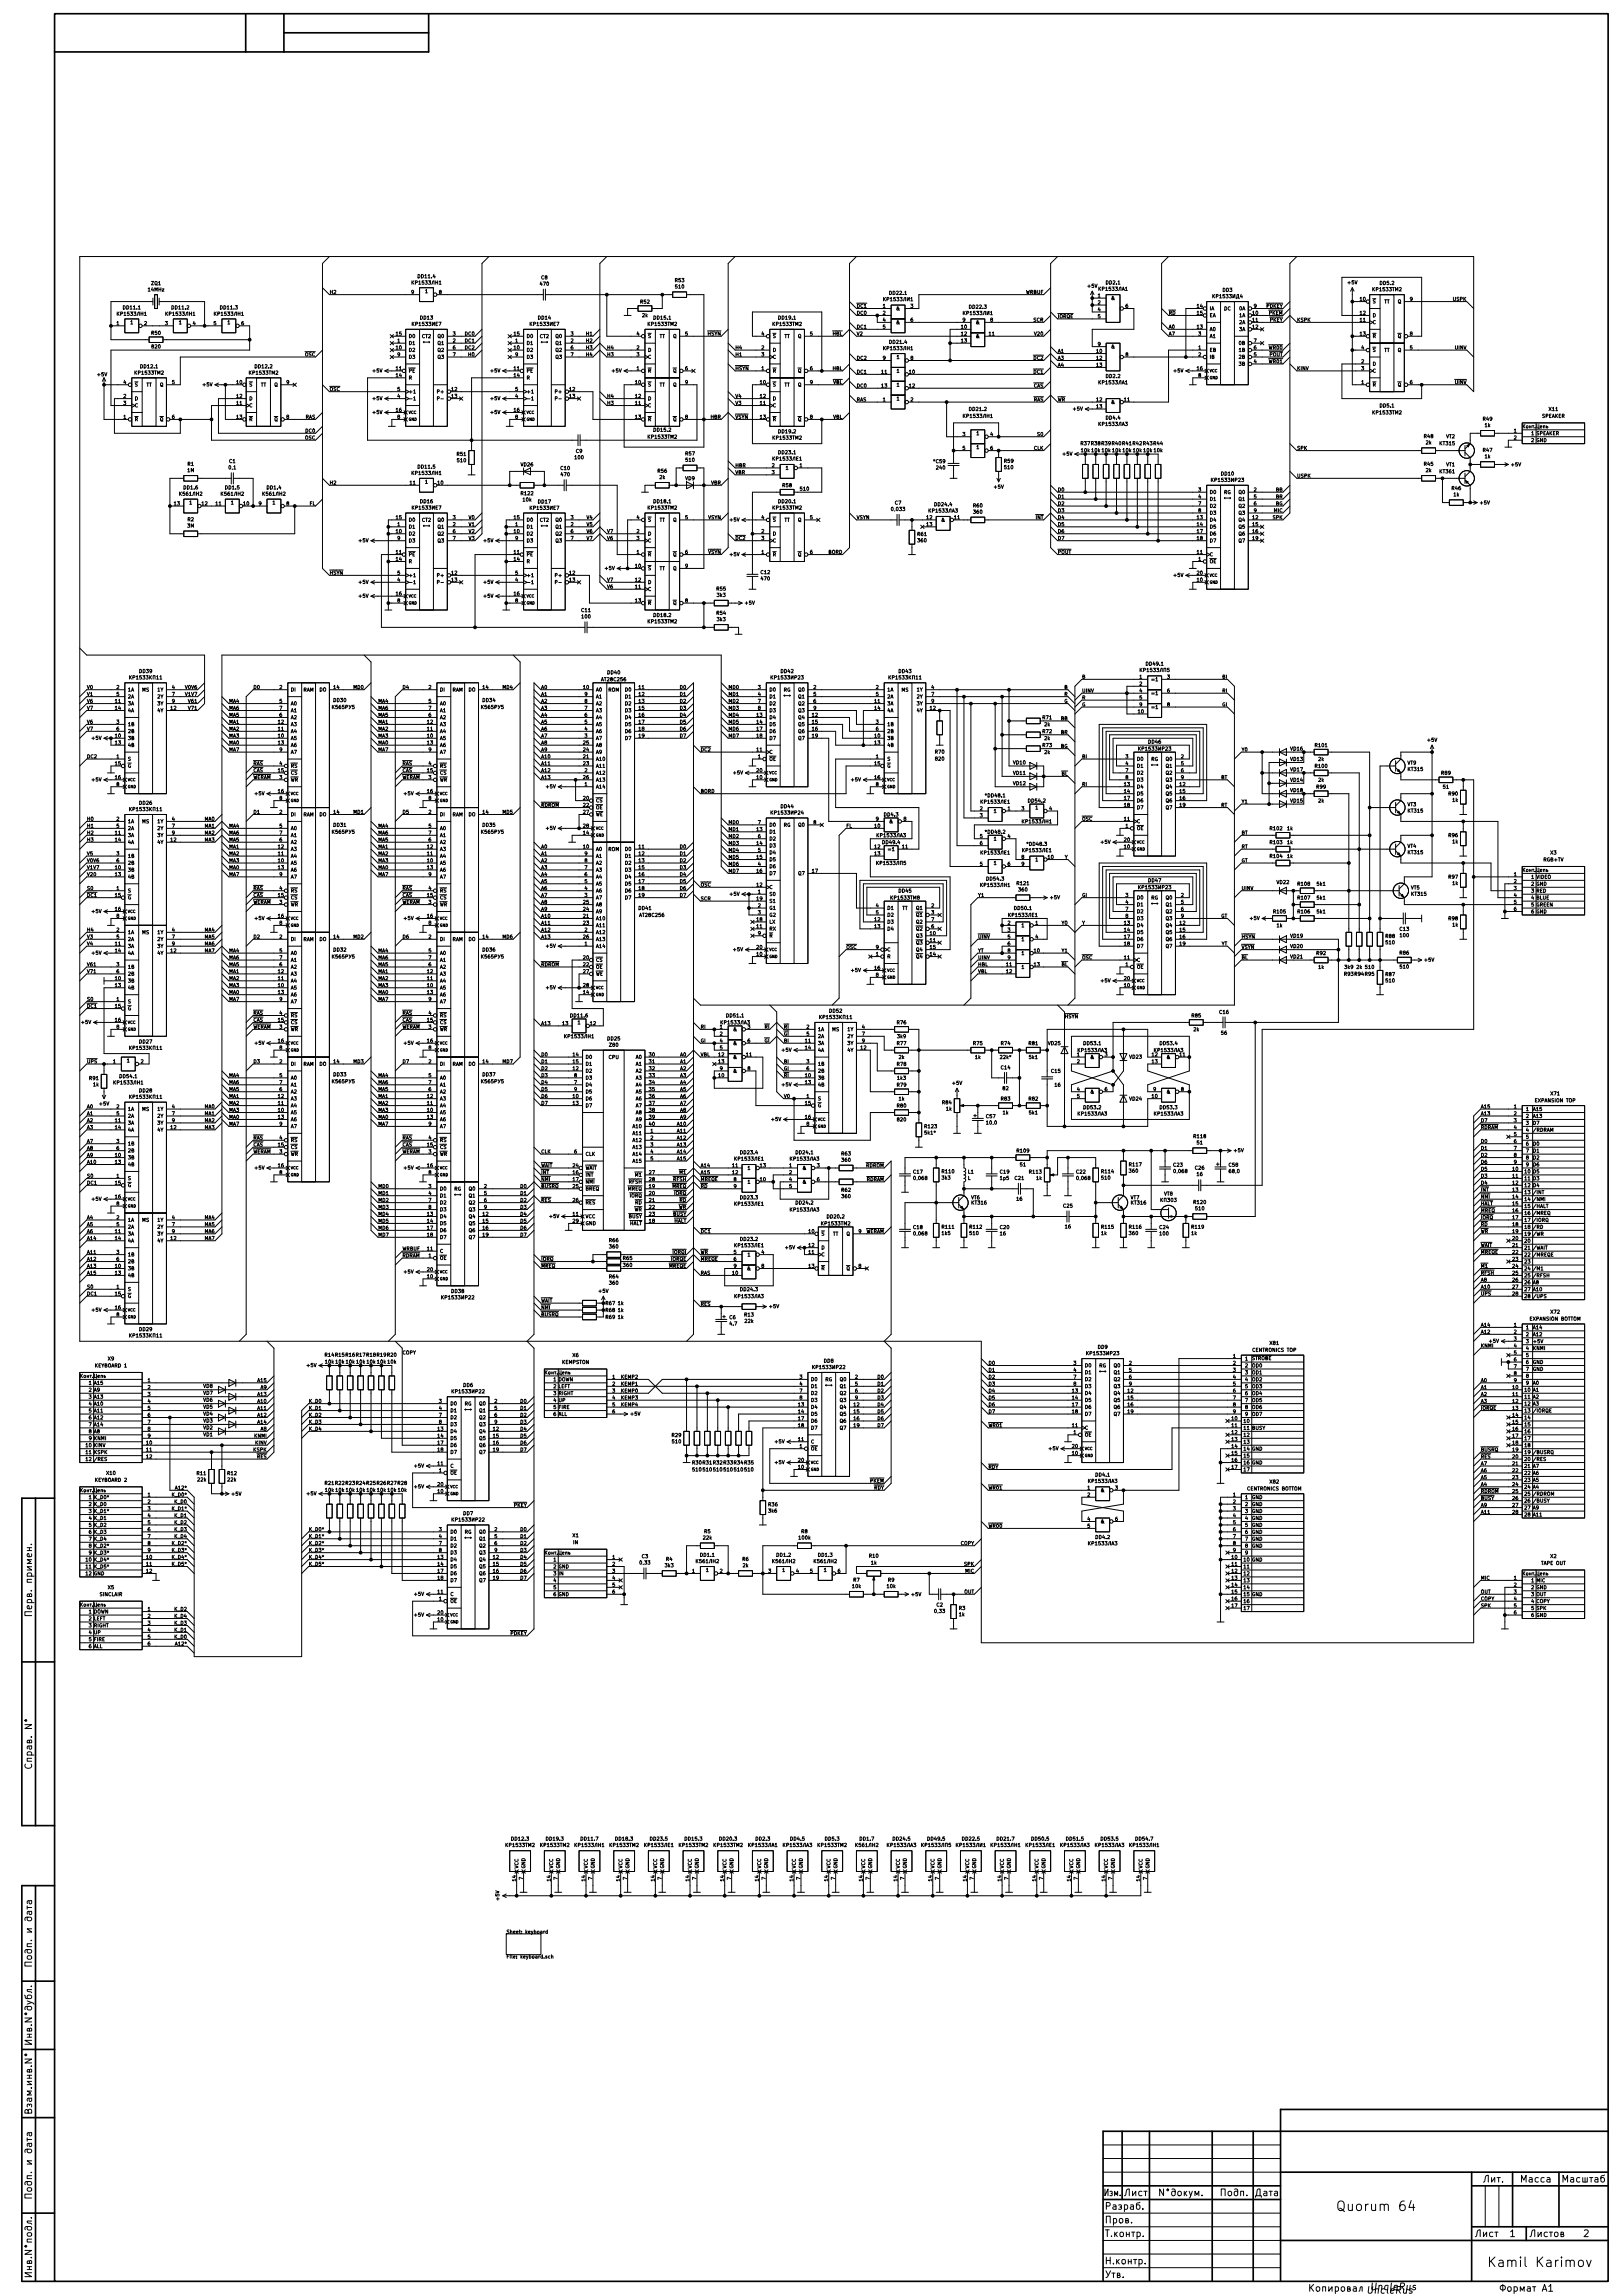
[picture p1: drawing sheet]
<svg xmlns="http://www.w3.org/2000/svg" width="594mm" height="841mm" viewBox="0 0 594 841" stroke-linecap="round" stroke-linejoin="round" font-family="sans-serif">
<defs><g id="words">
<g font-size="4.9">
<text x="491.1" y="810.3">Quorum 64</text>
<text x="546.9" y="830.8">Kamil Karimov</text>
</g>
<g font-size="3.5">
<text x="11.7" y="641.9" transform="rotate(-90 11.7 641.9)">. N°</text>
<text x="11.7" y="741.4" transform="rotate(-90 11.7 741.4)">.N°.</text>
<text x="11.7" y="766.4" transform="rotate(-90 11.7 766.4)">..N°</text>
<text x="407.1" y="804.8">.</text>
<text x="430.1" y="804.8">N°.</text>
<text x="553" y="819.8">1</text>
<text x="580" y="819.8">2</text>
<text x="11.7" y="826.4" transform="rotate(-90 11.7 826.4)">.N°.</text>
<text x="501.6" y="839.2">UncleRus</text>
<text x="550" y="839.8">A1</text>
</g>
<g font-size="1.8">
<text x="153.2" y="101.9">DD11.4</text>
<text x="54.4" y="106.8">14MHz</text>
<text x="55.4" y="104.5">ZQ1</text>
<text x="120.6" y="107.7">H2</text>
<text x="150.6" y="107.7">9</text>
<text x="153.7" y="104.2">15331</text>
<text x="155.7" y="107.4">1</text>
<text x="160.8" y="107.7">8</text>
<text x="197.9" y="104.7">470</text>
<text x="198.3" y="102.4">C8</text>
<text x="247.3" y="103.4">R53</text>
<text x="247.4" y="105.7">510</text>
<text x="375.7" y="107.7">WRBUF</text>
<text x="398.4" y="105.4">+5V</text>
<text x="405.2" y="104.2">DD2.1</text>
<text x="405.2" y="106.5">15331</text>
<text x="447.8" y="106.9">DD3</text>
<text x="493.7" y="104.2">+5V</text>
<text x="505.5" y="104.4">DD5.2</text>
<text x="505.5" y="106.7">15332</text>
<text x="45.3" y="113.4">DD11.1</text>
<text x="63" y="113.4">DD11.2</text>
<text x="80.8" y="113.4">DD11.3</text>
<text x="234.6" y="111.3">R52</text>
<text x="313.7" y="112.8">DC1</text>
<text x="323.4" y="112.8">1</text>
<text x="325.9" y="108">DD22.1</text>
<text x="326.5" y="110.3">15331</text>
<text x="328.3" y="113.7">&amp;</text>
<text x="333.5" y="112.8">3</text>
<text x="355.1" y="113.1">DD22.3</text>
<text x="402.1" y="109">1</text>
<text x="402.1" y="111.5">2</text>
<text x="407" y="109.9">&amp;</text>
<text x="412.3" y="112.8">6</text>
<text x="438.5" y="112.8">14</text>
<text x="443" y="113.7">IA</text>
<text x="447.1" y="109.2">15334</text>
<text x="448.3" y="113.7">DC</text>
<text x="453.9" y="113.7">0A</text>
<text x="459.3" y="112.8">9</text>
<text x="463.8" y="112.8">PDKEY</text>
<text x="498.1" y="110.3">10</text>
<text x="502.7" y="111.2">S</text>
<text x="506.9" y="111.2">TT</text>
<text x="512" y="111.2">Q</text>
<text x="516.4" y="110.3">9</text>
<text x="532.3" y="110.3">USPK</text>
<text x="42.7" y="119.2">1</text>
<text x="45.8" y="115.7">15331</text>
<text x="47.8" y="118.8">1</text>
<text x="52.9" y="119.2">2</text>
<text x="60.5" y="119.2">3</text>
<text x="63.6" y="115.7">15331</text>
<text x="65.6" y="118.8">1</text>
<text x="70.6" y="119.2">4</text>
<text x="78.3" y="119.2">5</text>
<text x="81.4" y="115.7">15331</text>
<text x="83.3" y="118.8">1</text>
<text x="88.4" y="119.2">6</text>
<text x="153.7" y="119.4">15337</text>
<text x="153.9" y="117.1">DD13</text>
<text x="196.9" y="119.4">15337</text>
<text x="197.1" y="117.1">DD14</text>
<text x="235.3" y="116.2">2k</text>
<text x="239.6" y="117.1">DD15.1</text>
<text x="240.1" y="119.4">15332</text>
<text x="285.3" y="117.1">DD19.1</text>
<text x="285.8" y="119.4">15332</text>
<text x="313.7" y="115.3">DC0</text>
<text x="323.4" y="117.9">4</text>
<text x="323.4" y="115.3">2</text>
<text x="328.3" y="118.8">&amp;</text>
<text x="333.5" y="117.9">6</text>
<text x="352.6" y="117.9">9</text>
<text x="355.7" y="115.4">15331</text>
<text x="357.5" y="118.8">&amp;</text>
<text x="362.7" y="117.9">8</text>
<text x="378.5" y="117.9">SCR</text>
<text x="387.3" y="116.6">IORQE</text>
<text x="402.1" y="114.1">4</text>
<text x="402.1" y="116.6">5</text>
<text x="428" y="115.3">RD</text>
<text x="438.5" y="115.3">15</text>
<text x="443" y="116.2">EA</text>
<text x="453.9" y="116.2">1A</text>
<text x="453.9" y="118.8">2A</text>
<text x="458.8" y="115.3">10</text>
<text x="458.8" y="117.9">11</text>
<text x="464.8" y="115.3">PKEM</text>
<text x="465.1" y="117.9">PKEY</text>
<text x="475" y="117.9">KSPK</text>
<text x="498.1" y="117.9">11</text>
<text x="498.1" y="115.3">12</text>
<text x="502.7" y="118.8">C</text>
<text x="502.7" y="116.2">D</text>
<text x="55.5" y="122.7">R50</text>
<text x="145.1" y="123">15</text>
<text x="145.6" y="125.5">1</text>
<text x="149.6" y="123.9">D0</text>
<text x="154.5" y="123.9">CT2</text>
<text x="160.5" y="123.9">Q0</text>
<text x="165.9" y="125.5">2</text>
<text x="165.9" y="123">3</text>
<text x="170.5" y="125.5">DC1</text>
<text x="170.5" y="123">DC0</text>
<text x="188.3" y="123">15</text>
<text x="188.7" y="125.5">1</text>
<text x="192.8" y="123.9">D0</text>
<text x="197.7" y="123.9">CT2</text>
<text x="203.6" y="123.9">Q0</text>
<text x="209.1" y="125.5">2</text>
<text x="209.1" y="123">3</text>
<text x="214.9" y="125.5">H2</text>
<text x="214.9" y="123">H1</text>
<text x="233.2" y="123">4</text>
<text x="237.2" y="123.9">S</text>
<text x="241.5" y="123.9">TT</text>
<text x="246.5" y="123.9">Q</text>
<text x="251" y="123">5</text>
<text x="259.3" y="123">HSYN</text>
<text x="278.9" y="123">4</text>
<text x="283" y="123.9">S</text>
<text x="287.2" y="123.9">TT</text>
<text x="292.3" y="123.9">Q</text>
<text x="296.7" y="123">5</text>
<text x="305" y="123">HBL</text>
<text x="313.7" y="120.4">DC1</text>
<text x="313.7" y="123">V2</text>
<text x="323.4" y="120.4">5</text>
<text x="325.9" y="126">DD21.4</text>
<text x="352.1" y="123">12</text>
<text x="352.1" y="125.5">13</text>
<text x="352.1" y="120.4">10</text>
<text x="357.5" y="123.9">&amp;</text>
<text x="362.3" y="123">11</text>
<text x="379.1" y="123">V20</text>
<text x="428" y="123">A7</text>
<text x="428" y="120.4">A0</text>
<text x="438.5" y="120.4">13</text>
<text x="438.9" y="123">3</text>
<text x="443" y="121.3">A0</text>
<text x="443" y="123.9">A1</text>
<text x="453.9" y="121.3">3A</text>
<text x="458.8" y="120.4">12</text>
<text x="459.3" y="125.5">7</text>
<text x="498.1" y="123">13</text>
<text x="502.7" y="123.9">R</text>
<text x="512" y="123.9">Q</text>
<text x="516.4" y="123">8</text>
<text x="55.7" y="127.7">820</text>
<text x="111.7" y="130.6">OSC</text>
<text x="145.1" y="128">10</text>
<text x="145.6" y="130.6">9</text>
<text x="149.6" y="126.4">D1</text>
<text x="149.6" y="128.9">D2</text>
<text x="149.6" y="131.5">D3</text>
<text x="160.5" y="126.4">Q1</text>
<text x="160.5" y="128.9">Q2</text>
<text x="160.5" y="131.5">Q3</text>
<text x="165.9" y="128">6</text>
<text x="165.9" y="130.6">7</text>
<text x="170.5" y="128">DC2</text>
<text x="171.7" y="130.6">H0</text>
<text x="188.3" y="128">10</text>
<text x="188.7" y="130.6">9</text>
<text x="192.8" y="126.4">D1</text>
<text x="192.8" y="128.9">D2</text>
<text x="192.8" y="131.5">D3</text>
<text x="203.6" y="126.4">Q1</text>
<text x="203.6" y="128.9">Q2</text>
<text x="203.6" y="131.5">Q3</text>
<text x="209.1" y="128">6</text>
<text x="209.1" y="130.6">7</text>
<text x="214.9" y="130.6">H4</text>
<text x="214.9" y="128">H3</text>
<text x="222.2" y="128">H4</text>
<text x="222.2" y="130.6">H3</text>
<text x="233.2" y="128">2</text>
<text x="233.2" y="130.6">3</text>
<text x="237.2" y="128.9">D</text>
<text x="237.2" y="131.5">C</text>
<text x="269.2" y="130.6">H1</text>
<text x="269.2" y="128">H4</text>
<text x="278.9" y="128">2</text>
<text x="278.9" y="130.6">3</text>
<text x="283" y="128.9">D</text>
<text x="283" y="131.5">C</text>
<text x="313.7" y="131.9">DC2</text>
<text x="323.4" y="131.9">9</text>
<text x="326.5" y="128.3">15331</text>
<text x="328.4" y="131.5">1</text>
<text x="333.5" y="131.9">8</text>
<text x="378.7" y="131.9">DC2</text>
<text x="387.3" y="131.9">A3</text>
<text x="387.3" y="129.3">A1</text>
<text x="401.6" y="129.3">10</text>
<text x="401.6" y="131.9">12</text>
<text x="402.1" y="126.8">9</text>
<text x="407" y="127.7">&amp;</text>
<text x="412.3" y="130.6">8</text>
<text x="438.9" y="128">1</text>
<text x="438.9" y="130.6">2</text>
<text x="443" y="128.9">EB</text>
<text x="443" y="131.5">IB</text>
<text x="453.9" y="131.5">2B</text>
<text x="453.9" y="128.9">1B</text>
<text x="453.9" y="126.4">0B</text>
<text x="459.3" y="130.6">5</text>
<text x="459.3" y="128">6</text>
<text x="465" y="130.6">POUT</text>
<text x="465" y="128">WR00</text>
<text x="498.6" y="128">4</text>
<text x="502.7" y="128.9">S</text>
<text x="506.9" y="129">TT</text>
<text x="512" y="128.9">Q</text>
<text x="516.4" y="128">5</text>
<text x="533" y="128">UINV</text>
<text x="35.8" y="137.9">+5V</text>
<text x="51.6" y="135">DD12.1</text>
<text x="52.1" y="137.3">15332</text>
<text x="93.5" y="135">DD12.2</text>
<text x="94.1" y="137.3">15332</text>
<text x="136.6" y="136.5">+5V</text>
<text x="145.1" y="135.7">11</text>
<text x="149.6" y="136.6">PE</text>
<text x="179.8" y="136.5">+5V</text>
<text x="188.3" y="135.7">11</text>
<text x="192.8" y="136.6">PE</text>
<text x="224.2" y="136.5">+5V</text>
<text x="233.2" y="135.7">1</text>
<text x="237.2" y="136.6">R</text>
<text x="246.5" y="136.6">Q</text>
<text x="251" y="135.7">6</text>
<text x="269.2" y="135.7">HSYN</text>
<text x="278.9" y="135.7">1</text>
<text x="283" y="136.6">R</text>
<text x="292.3" y="136.6">Q</text>
<text x="296.7" y="135.7">6</text>
<text x="305" y="135.7">HBL</text>
<text x="313.7" y="136.9">DC1</text>
<text x="322.9" y="136.9">11</text>
<text x="328.4" y="136.6">1</text>
<text x="333" y="136.9">10</text>
<text x="378.7" y="136.9">DC1</text>
<text x="387.3" y="134.4">A4</text>
<text x="401.6" y="134.4">13</text>
<text x="429.9" y="136.5">+5V</text>
<text x="438.5" y="135.7">16</text>
<text x="453.9" y="134">3B</text>
<text x="459.3" y="133.1">4</text>
<text x="465" y="133.1">WR01</text>
<text x="475" y="135.7">KINV</text>
<text x="498.6" y="133.1">2</text>
<text x="498.6" y="135.7">3</text>
<text x="502.7" y="134">D</text>
<text x="502.7" y="136.6">C</text>
<text x="45.2" y="140.7">4</text>
<text x="49.3" y="141.6">S</text>
<text x="53.5" y="141.7">TT</text>
<text x="58.6" y="141.6">Q</text>
<text x="63" y="140.7">5</text>
<text x="74.3" y="141.6">+5V</text>
<text x="86.7" y="140.7">10</text>
<text x="91.2" y="141.6">S</text>
<text x="95.5" y="141.7">TT</text>
<text x="100.5" y="141.6">Q</text>
<text x="104.9" y="140.7">9</text>
<text x="120.6" y="143.3">OSC</text>
<text x="145.1" y="138.2">14</text>
<text x="145.6" y="143.3">5</text>
<text x="149.6" y="139.1">R</text>
<text x="165.4" y="143.3">12</text>
<text x="188.3" y="138.2">14</text>
<text x="188.7" y="143.3">5</text>
<text x="192.8" y="139.1">R</text>
<text x="208.6" y="143.3">12</text>
<text x="232.7" y="140.7">10</text>
<text x="237.2" y="141.6">S</text>
<text x="241.5" y="141.7">TT</text>
<text x="246.5" y="141.6">Q</text>
<text x="251" y="140.7">9</text>
<text x="278.4" y="140.7">10</text>
<text x="283" y="141.6">S</text>
<text x="287.2" y="141.7">TT</text>
<text x="292.3" y="141.6">Q</text>
<text x="296.7" y="140.7">9</text>
<text x="305.1" y="140.7">VBL</text>
<text x="313.7" y="142">DC0</text>
<text x="322.9" y="142">13</text>
<text x="328.4" y="141.7">1</text>
<text x="333" y="142">12</text>
<text x="378.5" y="142">CAS</text>
<text x="405.2" y="138.5">DD2.2</text>
<text x="405.2" y="140.8">15331</text>
<text x="438.9" y="138.2">8</text>
<text x="498.6" y="140.7">1</text>
<text x="502.7" y="141.6">R</text>
<text x="512" y="141.6">Q</text>
<text x="516.4" y="140.7">6</text>
<text x="533" y="140.7">UINV</text>
<text x="45.2" y="145.8">2</text>
<text x="45.2" y="148.4">3</text>
<text x="49.3" y="146.7">D</text>
<text x="49.3" y="149.3">C</text>
<text x="86.7" y="148.4">11</text>
<text x="86.7" y="145.8">12</text>
<text x="91.2" y="149.3">C</text>
<text x="91.2" y="146.7">D</text>
<text x="136.6" y="146.6">+5V</text>
<text x="145.6" y="145.8">4</text>
<text x="149.6" y="144.2">+1</text>
<text x="160.6" y="144.2">P+</text>
<text x="165.4" y="145.8">13</text>
<text x="179.8" y="146.6">+5V</text>
<text x="188.7" y="145.8">4</text>
<text x="192.8" y="144.2">+1</text>
<text x="203.8" y="144.2">P+</text>
<text x="208.6" y="145.8">13</text>
<text x="222.2" y="145.8">H4</text>
<text x="222.2" y="148.4">H3</text>
<text x="232.7" y="148.4">11</text>
<text x="232.7" y="145.8">12</text>
<text x="237.2" y="149.3">C</text>
<text x="237.2" y="146.7">D</text>
<text x="269.2" y="148.4">V3</text>
<text x="269.2" y="145.8">V4</text>
<text x="278.4" y="148.4">11</text>
<text x="278.4" y="145.8">12</text>
<text x="283" y="149.3">C</text>
<text x="283" y="146.7">D</text>
<text x="313.7" y="147.1">RAS</text>
<text x="323.4" y="147.1">1</text>
<text x="328.4" y="146.8">1</text>
<text x="333.5" y="147.1">2</text>
<text x="378.5" y="147.1">RAS</text>
<text x="387.3" y="147.1">WR</text>
<text x="401.6" y="147.1">12</text>
<text x="401.6" y="149.6">13</text>
<text x="407" y="148">&amp;</text>
<text x="411.8" y="147.1">11</text>
<text x="505.5" y="149.3">DD5.1</text>
<text x="45.2" y="153.4">1</text>
<text x="49.3" y="154.3">R</text>
<text x="58.6" y="154.3">Q</text>
<text x="63" y="153.4">6</text>
<text x="86.7" y="153.4">13</text>
<text x="91.2" y="154.3">R</text>
<text x="100.5" y="154.3">Q</text>
<text x="104.9" y="153.4">8</text>
<text x="111.8" y="153.4">RAS</text>
<text x="136.6" y="151.7">+5V</text>
<text x="145.1" y="150.9">16</text>
<text x="145.6" y="153.4">8</text>
<text x="179.8" y="151.7">+5V</text>
<text x="188.3" y="150.9">16</text>
<text x="188.7" y="153.4">8</text>
<text x="232.7" y="153.4">13</text>
<text x="237.2" y="154.3">R</text>
<text x="246.5" y="154.3">Q</text>
<text x="251" y="153.4">8</text>
<text x="260.3" y="153.4">HBR</text>
<text x="269.2" y="153.4">VSYN</text>
<text x="278.4" y="153.4">13</text>
<text x="283" y="154.3">R</text>
<text x="292.3" y="154.3">Q</text>
<text x="296.7" y="153.4">8</text>
<text x="305.1" y="153.4">VBL</text>
<text x="355.1" y="150.6">DD21.2</text>
<text x="355.7" y="153.1">15331</text>
<text x="393.1" y="150.4">+5V</text>
<text x="405.2" y="153.7">DD4.4</text>
<text x="505.5" y="151.8">15332</text>
<text x="543.2" y="154.2">R49</text>
<text x="564.7" y="153.1">SPEAKER</text>
<text x="567.4" y="150.6">X11</text>
<text x="111.7" y="161.1">OSC</text>
<text x="112" y="158.5">DC0</text>
<text x="239.6" y="158.2">DD15.2</text>
<text x="240.1" y="160.7">15332</text>
<text x="285.3" y="158.8">DD19.2</text>
<text x="285.8" y="161.1">15332</text>
<text x="352.6" y="159.8">3</text>
<text x="357.7" y="159.5">1</text>
<text x="362.7" y="159.8">4</text>
<text x="380.1" y="159.8">S0</text>
<text x="405.2" y="156.1">15333</text>
<text x="521.6" y="160.5">R48</text>
<text x="529.7" y="160.6">VT2</text>
<text x="543.9" y="156.5">1k</text>
<text x="554.5" y="158.5">1</text>
<text x="554.5" y="161.1">2</text>
<text x="560.9" y="159.5">1 SPEAKER</text>
<text x="167.4" y="167.1">R51</text>
<text x="211" y="166">C9</text>
<text x="251.1" y="166.9">R57</text>
<text x="285.3" y="166.4">DD23.1</text>
<text x="352.6" y="164.9">5</text>
<text x="357.7" y="164.5">1</text>
<text x="362.7" y="164.9">6</text>
<text x="378.6" y="164.9">CLK</text>
<text x="389.3" y="167">+5V</text>
<text x="395.9" y="163.1">R37 R38 R39 R40 R41 R42 R43 R44</text>
<text x="396" y="165.7">10k 10k 10k 10k 10k 10k 10k 10k</text>
<text x="475" y="164.9">SPK</text>
<text x="522.3" y="162.8">2k</text>
<text x="527.4" y="163.1">KT315</text>
<text x="543.2" y="165.6">R47</text>
<text x="543.9" y="167.9">1k</text>
<text x="560.9" y="162">2</text>
<text x="562.7" y="162">GND</text>
<text x="68.6" y="173">1M</text>
<text x="68.7" y="170.7">R1</text>
<text x="83.9" y="172">0,1</text>
<text x="84" y="169.7">C1</text>
<text x="153.2" y="171.7">DD11.5</text>
<text x="167.6" y="169.4">510</text>
<text x="190.8" y="170.9">VD26</text>
<text x="205.4" y="172.2">C10</text>
<text x="210.6" y="168.3">100</text>
<text x="240.9" y="173.2">R56</text>
<text x="251.3" y="169.2">510</text>
<text x="269.2" y="173.8">VBR</text>
<text x="269.2" y="171.2">HBR</text>
<text x="282.7" y="171.2">2</text>
<text x="282.7" y="173.8">3</text>
<text x="285.8" y="168.8">15331</text>
<text x="287.8" y="172.2">1</text>
<text x="292.9" y="171.2">1</text>
<text x="342.1" y="169.7">*C59</text>
<text x="343.1" y="172">240</text>
<text x="367.8" y="169.6">R59</text>
<text x="368" y="171.9">510</text>
<text x="521.6" y="170.7">R45</text>
<text x="522.3" y="173">2k</text>
<text x="527.4" y="173.4">KT361</text>
<text x="529.7" y="170.9">VT1</text>
<text x="553.6" y="170.9">+5V</text>
<text x="67.4" y="179.3">DD1.6</text>
<text x="82.6" y="179.3">DD1.5</text>
<text x="97.8" y="179.3">DD1.4</text>
<text x="120.6" y="177.6">H2</text>
<text x="150.2" y="177.6">11</text>
<text x="153.7" y="174">15331</text>
<text x="155.7" y="177.2">1</text>
<text x="160.3" y="177.6">10</text>
<text x="205.5" y="174.5">470</text>
<text x="241.6" y="175.5">2k</text>
<text x="251" y="176">VD9</text>
<text x="260.4" y="177.6">VBR</text>
<text x="286.7" y="178.5">R58</text>
<text x="293.2" y="179.8">510</text>
<text x="364.2" y="179">+5V</text>
<text x="446.6" y="176.6">153323</text>
<text x="447.3" y="174.2">DD10</text>
<text x="475" y="175">USPK</text>
<text x="531.8" y="179.6">R46</text>
<text x="63.8" y="185.2">13</text>
<text x="67.9" y="181.6">5612</text>
<text x="69.4" y="184.9">1</text>
<text x="74" y="185.2">12</text>
<text x="79" y="185.2">11</text>
<text x="83.1" y="181.6">5612</text>
<text x="84.6" y="184.9">1</text>
<text x="89.2" y="185.2">10</text>
<text x="94.8" y="185.2">9</text>
<text x="98.4" y="181.6">5612</text>
<text x="99.8" y="184.9">1</text>
<text x="104.9" y="185.2">8</text>
<text x="113.4" y="185.2">FL</text>
<text x="153.9" y="184.4">DD16</text>
<text x="190.9" y="181.5">R122</text>
<text x="191.6" y="183.8">10k</text>
<text x="197.1" y="184.5">DD17</text>
<text x="239.6" y="184.4">DD18.1</text>
<text x="285.3" y="184.4">DD20.1</text>
<text x="327.8" y="184.9">C7</text>
<text x="342.4" y="185.5">DD24.4</text>
<text x="356.5" y="185.9">R60</text>
<text x="387.3" y="185.2">D2</text>
<text x="387.3" y="182.7">D1</text>
<text x="387.3" y="180.1">D0</text>
<text x="438.9" y="180.1">3</text>
<text x="438.9" y="182.7">4</text>
<text x="438.9" y="185.2">7</text>
<text x="443" y="181">D0</text>
<text x="443" y="183.5">D1</text>
<text x="448.3" y="181.1">RG</text>
<text x="453.8" y="181">Q0</text>
<text x="453.8" y="183.5">Q1</text>
<text x="459.3" y="180.1">2</text>
<text x="459.3" y="182.7">5</text>
<text x="459.3" y="185.2">6</text>
<text x="467.3" y="185.2">BG</text>
<text x="467.3" y="180.1">BB</text>
<text x="467.3" y="182.7">BR</text>
<text x="532.4" y="181.9">1k</text>
<text x="542.2" y="184.9">+5V</text>
<text x="68.7" y="191">R2</text>
<text x="145.1" y="190.3">15</text>
<text x="149.6" y="191.2">D0</text>
<text x="153.7" y="186.7">15337</text>
<text x="154.5" y="191.2">CT2</text>
<text x="160.5" y="191.2">Q0</text>
<text x="165.9" y="190.3">3</text>
<text x="171.8" y="190.3">V0</text>
<text x="188.3" y="190.3">15</text>
<text x="192.8" y="191.2">D0</text>
<text x="196.9" y="186.8">15337</text>
<text x="197.7" y="191.2">CT2</text>
<text x="203.6" y="191.2">Q0</text>
<text x="209.1" y="190.3">3</text>
<text x="215" y="190.3">V4</text>
<text x="233.2" y="190.3">4</text>
<text x="237.2" y="191.2">S</text>
<text x="240.1" y="186.7">15332</text>
<text x="241.5" y="191.2">TT</text>
<text x="246.5" y="191.2">Q</text>
<text x="251" y="190.3">5</text>
<text x="259.3" y="190.3">VSYN</text>
<text x="267.4" y="191.1">+5V</text>
<text x="278.9" y="190.3">4</text>
<text x="283" y="191.2">S</text>
<text x="285.8" y="186.7">15332</text>
<text x="287.2" y="191.2">TT</text>
<text x="292.3" y="191.2">Q</text>
<text x="296.7" y="190.3">5</text>
<text x="313.7" y="190.3">VSYN</text>
<text x="326.7" y="187.2">0,033</text>
<text x="339.4" y="190.3">12</text>
<text x="343" y="187.8">15333</text>
<text x="344.8" y="191.2">&amp;</text>
<text x="349.6" y="190.3">11</text>
<text x="356.7" y="188.2">360</text>
<text x="379.4" y="190.3">INT</text>
<text x="387.3" y="190.3">D4</text>
<text x="387.3" y="187.7">D3</text>
<text x="438.5" y="190.3">13</text>
<text x="438.9" y="187.7">8</text>
<text x="443" y="191.2">D4</text>
<text x="443" y="186.1">D2</text>
<text x="443" y="188.6">D3</text>
<text x="453.8" y="191.2">Q4</text>
<text x="453.8" y="186.1">Q2</text>
<text x="453.8" y="188.6">Q3</text>
<text x="458.8" y="190.3">12</text>
<text x="459.3" y="187.7">9</text>
<text x="466.3" y="190.3">SPK</text>
<text x="466.6" y="187.7">MIC</text>
<text x="68.6" y="193.3">3M</text>
<text x="145.1" y="195.4">10</text>
<text x="145.6" y="192.8">1</text>
<text x="145.6" y="197.9">9</text>
<text x="149.6" y="193.7">D1</text>
<text x="149.6" y="196.2">D2</text>
<text x="160.5" y="193.7">Q1</text>
<text x="160.5" y="196.2">Q2</text>
<text x="165.9" y="192.8">2</text>
<text x="165.9" y="195.4">6</text>
<text x="165.9" y="197.9">7</text>
<text x="171.8" y="195.4">V2</text>
<text x="171.8" y="197.9">V3</text>
<text x="171.8" y="192.8">V1</text>
<text x="188.3" y="195.4">10</text>
<text x="188.7" y="192.8">1</text>
<text x="188.7" y="197.9">9</text>
<text x="192.8" y="193.7">D1</text>
<text x="192.8" y="196.2">D2</text>
<text x="203.6" y="193.7">Q1</text>
<text x="203.6" y="196.2">Q2</text>
<text x="209.1" y="192.8">2</text>
<text x="209.1" y="195.4">6</text>
<text x="209.1" y="197.9">7</text>
<text x="215" y="192.8">V5</text>
<text x="215" y="197.9">V7</text>
<text x="215" y="195.4">V6</text>
<text x="222.2" y="197.9">V6</text>
<text x="222.2" y="195.4">V7</text>
<text x="233.2" y="195.4">2</text>
<text x="233.2" y="197.9">3</text>
<text x="237.2" y="196.2">D</text>
<text x="269.2" y="197.9">DC2</text>
<text x="278.9" y="195.4">2</text>
<text x="278.9" y="197.9">3</text>
<text x="283" y="196.2">D</text>
<text x="336.1" y="196.4">R61</text>
<text x="339.4" y="192.8">13</text>
<text x="387.3" y="192.8">D5</text>
<text x="387.3" y="197.9">D7</text>
<text x="387.3" y="195.4">D6</text>
<text x="438.5" y="192.8">14</text>
<text x="438.5" y="195.4">17</text>
<text x="438.5" y="197.9">18</text>
<text x="443" y="193.7">D5</text>
<text x="443" y="196.2">D6</text>
<text x="453.8" y="193.7">Q5</text>
<text x="453.8" y="196.2">Q6</text>
<text x="458.8" y="192.8">15</text>
<text x="458.8" y="195.4">16</text>
<text x="458.8" y="197.9">19</text>
<text x="131.5" y="198.7">+5V</text>
<text x="145.1" y="203">11</text>
<text x="149.6" y="203.9">PE</text>
<text x="149.6" y="198.8">D3</text>
<text x="160.5" y="198.8">Q3</text>
<text x="177.2" y="198.7">+5V</text>
<text x="188.3" y="203">11</text>
<text x="192.8" y="203.9">PE</text>
<text x="192.8" y="198.8">D3</text>
<text x="203.6" y="198.8">Q3</text>
<text x="233.2" y="203">1</text>
<text x="237.2" y="203.9">R</text>
<text x="237.2" y="198.8">C</text>
<text x="246.5" y="203.9">Q</text>
<text x="251" y="203">6</text>
<text x="259.3" y="203">VSYN</text>
<text x="267.4" y="203.8">+5V</text>
<text x="278.9" y="203">1</text>
<text x="283" y="203.9">R</text>
<text x="283" y="198.8">C</text>
<text x="292.3" y="203.9">Q</text>
<text x="296.7" y="203">6</text>
<text x="303.4" y="203">BORD</text>
<text x="336.2" y="198.7">360</text>
<text x="387.3" y="203">POUT</text>
<text x="438.5" y="203">11</text>
<text x="443" y="203.9">C</text>
<text x="443" y="198.8">D7</text>
<text x="453.8" y="198.8">Q7</text>
<text x="145.1" y="205.5">14</text>
<text x="149.6" y="206.4">R</text>
<text x="188.3" y="205.5">14</text>
<text x="192.8" y="206.4">R</text>
<text x="221.7" y="208.9">+5V</text>
<text x="232.7" y="208.1">10</text>
<text x="237.2" y="208.9">S</text>
<text x="241.5" y="209">TT</text>
<text x="246.5" y="208.9">Q</text>
<text x="251" y="208.1">9</text>
<text x="438.9" y="205.5">1</text>
<text x="443" y="206.4">OE</text>
<text x="120.6" y="210.6">HSYN</text>
<text x="131.5" y="213.9">+5V</text>
<text x="145.6" y="213.1">4</text>
<text x="145.6" y="210.6">5</text>
<text x="149.6" y="211.5">+1</text>
<text x="160.6" y="211.5">P+</text>
<text x="165.4" y="210.6">12</text>
<text x="165.4" y="213.1">13</text>
<text x="177.2" y="213.9">+5V</text>
<text x="188.7" y="213.1">4</text>
<text x="188.7" y="210.6">5</text>
<text x="192.8" y="211.5">+1</text>
<text x="203.8" y="211.5">P+</text>
<text x="208.6" y="210.6">12</text>
<text x="208.6" y="213.1">13</text>
<text x="222.2" y="215.7">V6</text>
<text x="222.2" y="213.1">V7</text>
<text x="232.7" y="215.7">11</text>
<text x="232.7" y="213.1">12</text>
<text x="237.2" y="214">D</text>
<text x="278.7" y="210.4">C12</text>
<text x="278.8" y="212.7">470</text>
<text x="429.9" y="211.4">+5V</text>
<text x="438.5" y="213.1">10</text>
<text x="438.5" y="210.6">20</text>
<text x="131.5" y="219">+5V</text>
<text x="145.1" y="218.2">16</text>
<text x="145.6" y="220.8">8</text>
<text x="177.2" y="219">+5V</text>
<text x="188.3" y="218.2">16</text>
<text x="188.7" y="220.8">8</text>
<text x="232.7" y="220.8">13</text>
<text x="237.2" y="216.6">C</text>
<text x="237.2" y="221.6">R</text>
<text x="246.5" y="221.6">Q</text>
<text x="251" y="220.8">8</text>
<text x="262.5" y="216.4">R55</text>
<text x="262.7" y="218.7">3k3</text>
<text x="273" y="221.6">+5V</text>
<text x="213" y="224.3">C11</text>
<text x="213.2" y="226.6">100</text>
<text x="239.6" y="226.1">DD18.2</text>
<text x="262.5" y="225.3">R54</text>
<text x="262.7" y="227.6">3k3</text>
<text x="240.1" y="228.4">15332</text>
<text x="419.9" y="243.9">DD49.1</text>
<text x="50.4" y="248.9">153311</text>
<text x="51.1" y="246.6">DD39</text>
<text x="220.5" y="249.6">AT28C256</text>
<text x="222.5" y="247.1">DD40</text>
<text x="285.3" y="248.9">153323</text>
<text x="286" y="246.6">DD42</text>
<text x="328.5" y="248.9">153311</text>
<text x="329.2" y="246.6">DD43</text>
<text x="396.2" y="248.7">B</text>
<text x="417.3" y="248.7">1</text>
<text x="417.3" y="251.2">2</text>
<text x="420.4" y="246.2">15335</text>
<text x="421.9" y="249.6">=1</text>
<text x="427.5" y="248.7">3</text>
<text x="447.8" y="248.7">BI</text>
<text x="31.7" y="257.6">V6</text>
<text x="31.7" y="255">V1</text>
<text x="31.7" y="252.5">V0</text>
<text x="42.2" y="257.6">11</text>
<text x="42.7" y="255">5</text>
<text x="42.7" y="252.5">2</text>
<text x="46.7" y="255.9">2A</text>
<text x="46.7" y="253.4">1A</text>
<text x="52" y="253.4">MS</text>
<text x="57.8" y="253.4">1Y</text>
<text x="57.8" y="255.9">2Y</text>
<text x="63" y="252.5">4</text>
<text x="63" y="255">7</text>
<text x="63" y="257.6">9</text>
<text x="68.1" y="255">V1V7</text>
<text x="68.1" y="252.5">V0V6</text>
<text x="69.2" y="257.6">V61</text>
<text x="83.8" y="257.6">MA4</text>
<text x="92.7" y="252.5">D0</text>
<text x="102.4" y="252.5">2</text>
<text x="102.4" y="257.6">5</text>
<text x="106.4" y="253.4">DI</text>
<text x="111" y="253.4">RAM</text>
<text x="117" y="253.4">DO</text>
<text x="122.2" y="257.3">DD30</text>
<text x="122.2" y="252.5">14</text>
<text x="129.6" y="252.5">MD0</text>
<text x="138.4" y="257.6">MA4</text>
<text x="147.3" y="252.5">D4</text>
<text x="157" y="252.5">2</text>
<text x="157" y="257.6">5</text>
<text x="161" y="253.4">DI</text>
<text x="165.6" y="253.4">RAM</text>
<text x="171.6" y="253.4">DO</text>
<text x="176.8" y="257.3">DD34</text>
<text x="176.8" y="252.5">14</text>
<text x="184.2" y="252.5">MD4</text>
<text x="198.1" y="257.6">A2</text>
<text x="198.1" y="255">A1</text>
<text x="198.1" y="252.5">A0</text>
<text x="213.7" y="252.5">10</text>
<text x="214.1" y="257.6">8</text>
<text x="214.1" y="255">9</text>
<text x="218.2" y="253.4">A0</text>
<text x="218.2" y="255.9">A1</text>
<text x="222.7" y="253.4">ROM</text>
<text x="229.1" y="253.4">D0</text>
<text x="229.1" y="255.9">D1</text>
<text x="234" y="252.5">11</text>
<text x="234" y="255">12</text>
<text x="234" y="257.6">13</text>
<text x="249.2" y="252.5">D0</text>
<text x="249.2" y="255">D1</text>
<text x="249.2" y="257.6">D2</text>
<text x="266.7" y="252.5">MD0</text>
<text x="266.7" y="255">MD1</text>
<text x="266.7" y="257.6">MD2</text>
<text x="277.6" y="252.5">3</text>
<text x="277.6" y="255">4</text>
<text x="277.6" y="257.6">7</text>
<text x="281.7" y="253.4">D0</text>
<text x="281.7" y="255.9">D1</text>
<text x="287" y="253.4">RG</text>
<text x="292.5" y="253.4">Q0</text>
<text x="292.5" y="255.9">Q1</text>
<text x="298" y="252.5">2</text>
<text x="298" y="255">5</text>
<text x="298" y="257.6">6</text>
<text x="320.3" y="257.6">11</text>
<text x="320.8" y="255">5</text>
<text x="320.8" y="252.5">2</text>
<text x="324.9" y="255.9">2A</text>
<text x="324.9" y="253.4">1A</text>
<text x="330.1" y="253.4">MS</text>
<text x="335.9" y="253.4">1Y</text>
<text x="335.9" y="255.9">2Y</text>
<text x="341.1" y="252.5">4</text>
<text x="341.1" y="255">7</text>
<text x="341.1" y="257.6">9</text>
<text x="389.8" y="257.6">G</text>
<text x="389.9" y="255">R</text>
<text x="389.9" y="252.5">B</text>
<text x="396.2" y="256.3">R</text>
<text x="396.2" y="253.8">UINV</text>
<text x="417.3" y="253.8">4</text>
<text x="417.3" y="256.3">5</text>
<text x="421.9" y="254.7">=1</text>
<text x="427.5" y="253.8">6</text>
<text x="447.8" y="253.8">RI</text>
<text x="31.7" y="260.1">V7</text>
<text x="42.2" y="260.1">14</text>
<text x="46.7" y="258.5">3A</text>
<text x="46.7" y="261">4A</text>
<text x="57.8" y="261">4Y</text>
<text x="57.8" y="258.5">3Y</text>
<text x="62.5" y="260.1">12</text>
<text x="69.2" y="260.1">V71</text>
<text x="83.8" y="262.7">MA5</text>
<text x="83.8" y="260.1">MA6</text>
<text x="102.4" y="262.7">6</text>
<text x="102.4" y="260.1">7</text>
<text x="106.4" y="258.5">A0</text>
<text x="106.4" y="263.6">A2</text>
<text x="106.4" y="261">A1</text>
<text x="123.8" y="259.8">5655</text>
<text x="138.4" y="260.1">MA6</text>
<text x="138.4" y="262.7">MA5</text>
<text x="157" y="262.7">6</text>
<text x="157" y="260.1">7</text>
<text x="161" y="258.5">A0</text>
<text x="161" y="263.6">A2</text>
<text x="161" y="261">A1</text>
<text x="178.4" y="259.8">5655</text>
<text x="198.1" y="260.1">A3</text>
<text x="198.1" y="262.7">A4</text>
<text x="214.1" y="262.7">6</text>
<text x="214.1" y="260.1">7</text>
<text x="218.2" y="263.6">A4</text>
<text x="218.2" y="261">A3</text>
<text x="218.2" y="258.5">A2</text>
<text x="229.1" y="258.5">D2</text>
<text x="229.1" y="261">D3</text>
<text x="229.1" y="263.6">D4</text>
<text x="234" y="260.1">15</text>
<text x="234" y="262.7">16</text>
<text x="249.2" y="260.1">D3</text>
<text x="249.2" y="262.7">D4</text>
<text x="266.7" y="262.7">MD4</text>
<text x="266.7" y="260.1">MD3</text>
<text x="277.2" y="262.7">13</text>
<text x="277.6" y="260.1">8</text>
<text x="281.7" y="263.6">D4</text>
<text x="281.7" y="258.5">D2</text>
<text x="281.7" y="261">D3</text>
<text x="292.5" y="263.6">Q4</text>
<text x="292.5" y="258.5">Q2</text>
<text x="292.5" y="261">Q3</text>
<text x="297.5" y="262.7">12</text>
<text x="298" y="260.1">9</text>
<text x="320.3" y="260.1">14</text>
<text x="324.9" y="258.5">3A</text>
<text x="324.9" y="261">4A</text>
<text x="335.9" y="261">4Y</text>
<text x="335.9" y="258.5">3Y</text>
<text x="340.7" y="260.1">12</text>
<text x="381.9" y="263.6">R71</text>
<text x="388.6" y="263.9">BB</text>
<text x="396.2" y="258.9">G</text>
<text x="416.9" y="261.4">10</text>
<text x="417.3" y="258.9">9</text>
<text x="421.9" y="259.8">=1</text>
<text x="427.5" y="258.9">8</text>
<text x="447.7" y="258.9">GI</text>
<text x="31.7" y="267.7">V7</text>
<text x="31.7" y="265.2">V6</text>
<text x="42.7" y="265.2">3</text>
<text x="42.7" y="267.7">6</text>
<text x="46.7" y="266.1">1B</text>
<text x="46.7" y="268.6">2B</text>
<text x="83.8" y="267.7">MA2</text>
<text x="83.8" y="265.2">MA1</text>
<text x="101.9" y="267.7">11</text>
<text x="101.9" y="265.2">12</text>
<text x="106.4" y="268.6">A4</text>
<text x="106.4" y="266.1">A3</text>
<text x="138.4" y="265.2">MA1</text>
<text x="138.4" y="267.7">MA2</text>
<text x="156.5" y="267.7">11</text>
<text x="156.5" y="265.2">12</text>
<text x="161" y="268.6">A4</text>
<text x="161" y="266.1">A3</text>
<text x="198.1" y="267.7">A6</text>
<text x="198.1" y="265.2">A5</text>
<text x="214.1" y="267.7">4</text>
<text x="214.1" y="265.2">5</text>
<text x="218.2" y="268.6">A6</text>
<text x="218.2" y="266.1">A5</text>
<text x="229.1" y="266.1">D5</text>
<text x="229.1" y="268.6">D6</text>
<text x="234" y="265.2">17</text>
<text x="234" y="267.7">18</text>
<text x="249.2" y="265.2">D5</text>
<text x="249.2" y="267.7">D6</text>
<text x="266.7" y="265.2">MD5</text>
<text x="266.7" y="267.7">MD6</text>
<text x="277.2" y="265.2">14</text>
<text x="277.2" y="267.7">17</text>
<text x="281.7" y="266.1">D5</text>
<text x="281.7" y="268.6">D6</text>
<text x="292.5" y="266.1">Q5</text>
<text x="292.5" y="268.6">Q6</text>
<text x="297.5" y="265.2">15</text>
<text x="297.5" y="267.7">16</text>
<text x="320.8" y="265.2">3</text>
<text x="320.8" y="267.7">6</text>
<text x="324.9" y="266.1">1B</text>
<text x="324.9" y="268.6">2B</text>
<text x="381.9" y="268.7">R72</text>
<text x="382.6" y="266.1">2k</text>
<text x="388.6" y="269">BR</text>
<text x="33.7" y="271.1">+5V</text>
<text x="42.2" y="270.3">10</text>
<text x="42.2" y="272.8">13</text>
<text x="46.7" y="271.2">3B</text>
<text x="46.7" y="273.7">4B</text>
<text x="83.8" y="270.3">MA3</text>
<text x="83.8" y="275.4">MA7</text>
<text x="83.8" y="272.8">MA0</text>
<text x="101.9" y="270.3">10</text>
<text x="101.9" y="272.8">13</text>
<text x="102.4" y="275.4">9</text>
<text x="106.4" y="271.2">A5</text>
<text x="106.4" y="273.7">A6</text>
<text x="138.4" y="270.3">MA3</text>
<text x="138.4" y="272.8">MA0</text>
<text x="138.4" y="275.4">MA7</text>
<text x="156.5" y="270.3">10</text>
<text x="156.5" y="272.8">13</text>
<text x="157" y="275.4">9</text>
<text x="161" y="271.2">A5</text>
<text x="161" y="273.7">A6</text>
<text x="198.1" y="275.4">A9</text>
<text x="198.1" y="272.8">A8</text>
<text x="198.1" y="270.3">A7</text>
<text x="213.7" y="275.4">24</text>
<text x="213.7" y="272.8">25</text>
<text x="214.1" y="270.3">3</text>
<text x="218.2" y="273.7">A8</text>
<text x="218.2" y="271.2">A7</text>
<text x="229.1" y="271.2">D7</text>
<text x="234" y="270.3">19</text>
<text x="249.2" y="270.3">D7</text>
<text x="256.5" y="275.4">DC2</text>
<text x="266.7" y="270.3">MD7</text>
<text x="277.2" y="275.4">11</text>
<text x="277.2" y="270.3">18</text>
<text x="281.7" y="271.2">D7</text>
<text x="292.5" y="271.2">Q7</text>
<text x="297.5" y="270.3">19</text>
<text x="320.3" y="270.3">10</text>
<text x="320.3" y="272.8">13</text>
<text x="324.9" y="271.2">3B</text>
<text x="324.9" y="273.7">4B</text>
<text x="381.9" y="273.8">R73</text>
<text x="382.6" y="271.2">2k</text>
<text x="388.5" y="274.1">BG</text>
<text x="420" y="275">153323</text>
<text x="420.6" y="272.5">DD46</text>
<text x="454.7" y="275.4">Y0</text>
<text x="472.7" y="275">VD16</text>
<text x="481.8" y="273.8">R101</text>
<text x="522.9" y="271.8">+5V</text>
<text x="31.7" y="277.9">DC2</text>
<text x="42.2" y="280.4">15</text>
<text x="42.7" y="277.9">1</text>
<text x="46.7" y="278.8">S</text>
<text x="46.7" y="281.3">G</text>
<text x="92.7" y="280.4">RAS</text>
<text x="102.4" y="280.4">4</text>
<text x="106.4" y="281.3">RS</text>
<text x="106.4" y="276.3">A7</text>
<text x="147.3" y="280.4">RAS</text>
<text x="157" y="280.4">4</text>
<text x="161" y="281.3">RS</text>
<text x="161" y="276.3">A7</text>
<text x="198.1" y="280.4">A11</text>
<text x="198.1" y="277.9">A10</text>
<text x="213.7" y="277.9">21</text>
<text x="213.7" y="280.4">23</text>
<text x="218.2" y="278.8">A10</text>
<text x="218.2" y="281.3">A11</text>
<text x="218.2" y="276.3">A9</text>
<text x="277.6" y="277.9">1</text>
<text x="281.7" y="278.8">OE</text>
<text x="281.7" y="276.3">C</text>
<text x="320.3" y="280.4">15</text>
<text x="320.8" y="277.9">1</text>
<text x="324.9" y="278.8">S</text>
<text x="324.9" y="281.3">G</text>
<text x="342.5" y="276.2">R70</text>
<text x="342.7" y="278.7">820</text>
<text x="371.2" y="280.1">VD10</text>
<text x="382.6" y="276.3">2k</text>
<text x="396.2" y="277.9">BI</text>
<text x="412.3" y="277.9">3</text>
<text x="412.3" y="280.4">4</text>
<text x="416.3" y="278.8">D0</text>
<text x="416.3" y="281.3">D1</text>
<text x="421.6" y="278.8">RG</text>
<text x="427.2" y="278.8">Q0</text>
<text x="427.2" y="281.3">Q1</text>
<text x="432.6" y="277.9">2</text>
<text x="432.6" y="280.4">5</text>
<text x="472.7" y="278.8">VD13</text>
<text x="481.8" y="281.4">R100</text>
<text x="482.9" y="278.8">2k</text>
<text x="515.5" y="280.2">VT9</text>
<text x="33.7" y="286.3">+5V</text>
<text x="42.2" y="285.5">16</text>
<text x="92.7" y="285.5">WERAM</text>
<text x="92.7" y="283">CAS</text>
<text x="101.9" y="283">15</text>
<text x="102.4" y="285.5">3</text>
<text x="106.4" y="283.9">CS</text>
<text x="106.4" y="286.4">WR</text>
<text x="147.3" y="285.5">WERAM</text>
<text x="147.3" y="283">CAS</text>
<text x="156.5" y="283">15</text>
<text x="157" y="285.5">3</text>
<text x="161" y="283.9">CS</text>
<text x="161" y="286.4">WR</text>
<text x="198.1" y="285.5">A13</text>
<text x="198.1" y="283">A12</text>
<text x="213.7" y="285.5">26</text>
<text x="214.1" y="283">2</text>
<text x="218.2" y="283.9">A12</text>
<text x="218.2" y="286.4">A13</text>
<text x="268.7" y="283.8">+5V</text>
<text x="277.2" y="285.5">10</text>
<text x="277.2" y="283">20</text>
<text x="311.8" y="286.3">+5V</text>
<text x="320.3" y="285.5">16</text>
<text x="371.2" y="283.9">VD11</text>
<text x="371.2" y="287.7">VD12</text>
<text x="388.8" y="284.3">BL</text>
<text x="412.3" y="283">7</text>
<text x="412.3" y="285.5">8</text>
<text x="416.3" y="283.9">D2</text>
<text x="416.3" y="286.4">D3</text>
<text x="427.2" y="283.9">Q2</text>
<text x="427.2" y="286.4">Q3</text>
<text x="432.6" y="283">6</text>
<text x="432.6" y="285.5">9</text>
<text x="447.2" y="285.5">BT</text>
<text x="472.7" y="282.7">VD17</text>
<text x="472.7" y="286.5">VD14</text>
<text x="482.9" y="286.5">2k</text>
<text x="515.8" y="282.5">KT315</text>
<text x="528" y="283.9">R89</text>
<text x="42.7" y="288.1">8</text>
<text x="93.4" y="291.4">+5V</text>
<text x="101.9" y="290.6">16</text>
<text x="102.4" y="293.1">8</text>
<text x="148" y="291.4">+5V</text>
<text x="156.5" y="290.6">16</text>
<text x="157" y="293.1">8</text>
<text x="200.1" y="288.9">+5V</text>
<text x="213.7" y="293.1">20</text>
<text x="214.1" y="288.1">1</text>
<text x="218.2" y="289">A14</text>
<text x="256.5" y="290.6">BORD</text>
<text x="320.8" y="288.1">8</text>
<text x="361.2" y="292.2">*DD48.1</text>
<text x="396.2" y="288.1">RI</text>
<text x="411.8" y="288.1">13</text>
<text x="411.8" y="290.6">14</text>
<text x="411.8" y="293.1">17</text>
<text x="416.3" y="289">D4</text>
<text x="416.3" y="291.5">D5</text>
<text x="427.2" y="289">Q4</text>
<text x="427.2" y="291.5">Q5</text>
<text x="432.1" y="288.1">12</text>
<text x="432.1" y="290.6">15</text>
<text x="432.1" y="293.1">16</text>
<text x="472.7" y="290.3">VD18</text>
<text x="482.2" y="289">R99</text>
<text x="528.6" y="289">51</text>
<text x="530.6" y="291.5">R90</text>
<text x="532" y="293.8">1k</text>
<text x="50.4" y="297.2">153311</text>
<text x="51.1" y="294.9">DD26</text>
<text x="92.7" y="298.2">D1</text>
<text x="102.4" y="298.2">2</text>
<text x="106.4" y="299.1">DI</text>
<text x="111" y="299.2">RAM</text>
<text x="117" y="299.1">DO</text>
<text x="122.2" y="298.2">14</text>
<text x="129.6" y="298.2">MD1</text>
<text x="147.3" y="298.2">D5</text>
<text x="157" y="298.2">2</text>
<text x="161" y="299.1">DI</text>
<text x="165.6" y="299.2">RAM</text>
<text x="171.6" y="299.1">DO</text>
<text x="176.8" y="298.2">14</text>
<text x="184.2" y="298.2">MD5</text>
<text x="198.1" y="295.7">RDROM</text>
<text x="213.7" y="295.7">22</text>
<text x="213.7" y="298.2">27</text>
<text x="218.2" y="294">CS</text>
<text x="218.2" y="296.6">OE</text>
<text x="218.2" y="299.1">WE</text>
<text x="285.3" y="298.5">153324</text>
<text x="286" y="296.2">DD44</text>
<text x="323.9" y="299.2">DD4.3</text>
<text x="358.9" y="297">2</text>
<text x="358.9" y="299.5">3</text>
<text x="362" y="294.5">15331</text>
<text x="364" y="297.9">1</text>
<text x="369.1" y="297">1</text>
<text x="374.2" y="297">3</text>
<text x="376.7" y="294.1">DD54.2</text>
<text x="379.2" y="296.6">1</text>
<text x="384.3" y="297">4</text>
<text x="411.8" y="295.7">18</text>
<text x="416.3" y="294">D6</text>
<text x="416.3" y="296.6">D7</text>
<text x="427.2" y="294">Q6</text>
<text x="427.2" y="296.6">Q7</text>
<text x="432.1" y="295.7">19</text>
<text x="447.2" y="295.7">RT</text>
<text x="454.7" y="294.4">Y1</text>
<text x="472.7" y="294.1">VD15</text>
<text x="482.9" y="294.1">2k</text>
<text x="515.5" y="295.5">VT3</text>
<text x="515.8" y="297.8">KT315</text>
<text x="31.7" y="305.8">H2</text>
<text x="31.7" y="303.3">H1</text>
<text x="31.7" y="300.8">H0</text>
<text x="42.2" y="305.8">11</text>
<text x="42.7" y="303.3">5</text>
<text x="42.7" y="300.8">2</text>
<text x="46.7" y="304.2">2A</text>
<text x="46.7" y="301.7">1A</text>
<text x="52" y="301.7">MS</text>
<text x="57.8" y="301.7">1Y</text>
<text x="57.8" y="304.2">2Y</text>
<text x="63" y="300.8">4</text>
<text x="63" y="303.3">7</text>
<text x="63" y="305.8">9</text>
<text x="75" y="305.8">MA2</text>
<text x="75" y="303.3">MA1</text>
<text x="75" y="300.8">MA0</text>
<text x="83.8" y="303.3">MA4</text>
<text x="83.8" y="305.8">MA6</text>
<text x="102.4" y="303.3">5</text>
<text x="102.4" y="305.8">7</text>
<text x="106.4" y="304.2">A0</text>
<text x="122.2" y="303">DD31</text>
<text x="123.8" y="305.5">5655</text>
<text x="138.4" y="303.3">MA4</text>
<text x="138.4" y="305.8">MA6</text>
<text x="157" y="303.3">5</text>
<text x="157" y="305.8">7</text>
<text x="161" y="304.2">A0</text>
<text x="176.8" y="303">DD35</text>
<text x="178.4" y="305.5">5655</text>
<text x="200.1" y="304.1">+5V</text>
<text x="213.7" y="305.8">14</text>
<text x="213.7" y="303.3">28</text>
<text x="266.7" y="302">MD0</text>
<text x="266.7" y="304.6">MD1</text>
<text x="277.2" y="304.6">13</text>
<text x="277.6" y="302">7</text>
<text x="281.7" y="305.5">D1</text>
<text x="281.7" y="302.9">D0</text>
<text x="287" y="303">RG</text>
<text x="292.5" y="302.9">Q0</text>
<text x="298" y="302">8</text>
<text x="309.9" y="303.3">FL</text>
<text x="320.3" y="303.3">10</text>
<text x="320.8" y="300.8">9</text>
<text x="325.8" y="301.7">&amp;</text>
<text x="331" y="300.8">8</text>
<text x="361.2" y="305.5">*DD48.2</text>
<text x="377.3" y="301.7">15331</text>
<text x="396.2" y="300.8">OSC</text>
<text x="411.8" y="300.8">11</text>
<text x="412.3" y="303.3">1</text>
<text x="416.3" y="304.2">OE</text>
<text x="416.3" y="301.7">C</text>
<text x="454.7" y="305.8">BT</text>
<text x="465.3" y="304.2">R102</text>
<text x="471.5" y="304.2">1k</text>
<text x="31.7" y="308.4">H3</text>
<text x="42.2" y="308.4">14</text>
<text x="46.7" y="306.7">3A</text>
<text x="46.7" y="309.3">4A</text>
<text x="57.8" y="309.3">4Y</text>
<text x="57.8" y="306.7">3Y</text>
<text x="62.5" y="308.4">12</text>
<text x="75" y="308.4">MA3</text>
<text x="83.8" y="308.4">MA5</text>
<text x="83.8" y="310.9">MA1</text>
<text x="101.9" y="310.9">12</text>
<text x="102.4" y="308.4">6</text>
<text x="106.4" y="311.8">A3</text>
<text x="106.4" y="309.3">A2</text>
<text x="106.4" y="306.7">A1</text>
<text x="138.4" y="308.4">MA5</text>
<text x="138.4" y="310.9">MA1</text>
<text x="156.5" y="310.9">12</text>
<text x="157" y="308.4">6</text>
<text x="161" y="311.8">A3</text>
<text x="161" y="309.3">A2</text>
<text x="161" y="306.7">A1</text>
<text x="198.1" y="310.9">A0</text>
<text x="213.7" y="310.9">10</text>
<text x="218.2" y="311.8">A0</text>
<text x="222.7" y="311.9">ROM</text>
<text x="229.1" y="311.8">D0</text>
<text x="234" y="310.9">11</text>
<text x="249.2" y="310.9">D0</text>
<text x="266.7" y="307.1">MD2</text>
<text x="266.7" y="309.7">MD3</text>
<text x="277.2" y="309.7">14</text>
<text x="277.6" y="307.1">6</text>
<text x="281.7" y="310.5">D3</text>
<text x="281.7" y="308">D2</text>
<text x="320.3" y="310.9">12</text>
<text x="323.4" y="309.3">DD49.4</text>
<text x="323.9" y="306.8">15333</text>
<text x="325.4" y="311.9">=1</text>
<text x="330.5" y="310.9">11</text>
<text x="358.9" y="307.1">5</text>
<text x="358.9" y="309.7">6</text>
<text x="364" y="308.1">1</text>
<text x="369.1" y="307.1">4</text>
<text x="376.4" y="310">*DD48.3</text>
<text x="403.3" y="309.2">+5V</text>
<text x="411.8" y="310.9">10</text>
<text x="411.8" y="308.4">20</text>
<text x="454.7" y="310.9">RT</text>
<text x="465.3" y="309.3">R103</text>
<text x="471.5" y="309.3">1k</text>
<text x="515.5" y="310.7">VT4</text>
<text x="530.6" y="306.8">R96</text>
<text x="532" y="309.1">1k</text>
<text x="31.7" y="316">V0V6</text>
<text x="31.7" y="313.5">V5</text>
<text x="42.7" y="313.5">3</text>
<text x="42.7" y="316">6</text>
<text x="46.7" y="314.4">1B</text>
<text x="46.7" y="316.9">2B</text>
<text x="83.8" y="313.5">MA2</text>
<text x="83.8" y="316">MA3</text>
<text x="101.9" y="316">10</text>
<text x="101.9" y="313.5">11</text>
<text x="106.4" y="316.9">A5</text>
<text x="106.4" y="314.4">A4</text>
<text x="138.4" y="313.5">MA2</text>
<text x="138.4" y="316">MA3</text>
<text x="156.5" y="316">10</text>
<text x="156.5" y="313.5">11</text>
<text x="161" y="316.9">A5</text>
<text x="161" y="314.4">A4</text>
<text x="198.1" y="313.5">A1</text>
<text x="198.1" y="316">A2</text>
<text x="214.1" y="316">8</text>
<text x="214.1" y="313.5">9</text>
<text x="218.2" y="316.9">A2</text>
<text x="218.2" y="314.4">A1</text>
<text x="229.1" y="314.4">D1</text>
<text x="229.1" y="316.9">D2</text>
<text x="234" y="313.5">12</text>
<text x="234" y="316">13</text>
<text x="249.2" y="313.5">D1</text>
<text x="249.2" y="316">D2</text>
<text x="266.7" y="312.2">MD4</text>
<text x="266.7" y="314.7">MD5</text>
<text x="266.7" y="317.3">MD6</text>
<text x="277.2" y="314.7">15</text>
<text x="277.6" y="317.3">4</text>
<text x="277.6" y="312.2">5</text>
<text x="281.7" y="315.6">D5</text>
<text x="281.7" y="313.1">D4</text>
<text x="320.3" y="313.5">13</text>
<text x="323.9" y="316.9">15335</text>
<text x="358.9" y="317.3">5</text>
<text x="362" y="313.1">15331</text>
<text x="364" y="316.9">1</text>
<text x="369.1" y="317.3">6</text>
<text x="374.2" y="314.7">8</text>
<text x="374.2" y="317.3">9</text>
<text x="377.3" y="312.3">15331</text>
<text x="379.2" y="315.7">1</text>
<text x="383.8" y="314.7">10</text>
<text x="390" y="314.7">Y</text>
<text x="454.7" y="316">GT</text>
<text x="465.3" y="314.4">R104</text>
<text x="471.5" y="314.4">1k</text>
<text x="515.8" y="313">KT315</text>
<text x="565.4" y="315.7">RGB+TV</text>
<text x="567.9" y="313.1">X3</text>
<text x="31.7" y="321.1">V20</text>
<text x="31.7" y="318.5">V1V7</text>
<text x="42.2" y="318.5">10</text>
<text x="42.2" y="321.1">13</text>
<text x="46.7" y="319.4">3B</text>
<text x="46.7" y="322">4B</text>
<text x="83.8" y="318.5">MA0</text>
<text x="83.8" y="321.1">MA7</text>
<text x="101.9" y="318.5">13</text>
<text x="102.4" y="321.1">9</text>
<text x="106.4" y="319.4">A6</text>
<text x="106.4" y="322">A7</text>
<text x="138.4" y="318.5">MA0</text>
<text x="138.4" y="321.1">MA7</text>
<text x="156.5" y="318.5">13</text>
<text x="157" y="321.1">9</text>
<text x="161" y="319.4">A6</text>
<text x="161" y="322">A7</text>
<text x="198.1" y="321.1">A4</text>
<text x="198.1" y="318.5">A3</text>
<text x="198.1" y="323.6">A5</text>
<text x="214.1" y="323.6">5</text>
<text x="214.1" y="321.1">6</text>
<text x="214.1" y="318.5">7</text>
<text x="218.2" y="322">A4</text>
<text x="218.2" y="319.4">A3</text>
<text x="229.1" y="319.4">D3</text>
<text x="229.1" y="322">D4</text>
<text x="234" y="318.5">15</text>
<text x="234" y="321.1">16</text>
<text x="234" y="323.6">17</text>
<text x="249.2" y="318.5">D3</text>
<text x="249.2" y="321.1">D4</text>
<text x="249.2" y="323.6">D5</text>
<text x="266.7" y="319.8">MD7</text>
<text x="277.2" y="319.8">16</text>
<text x="281.7" y="320.7">D7</text>
<text x="281.7" y="318.2">D6</text>
<text x="292.5" y="320.7">Q7</text>
<text x="297.5" y="319.8">17</text>
<text x="361.5" y="322.7">DD54.3</text>
<text x="420.6" y="323.3">DD47</text>
<text x="467.7" y="324">VD22</text>
<text x="530.6" y="322">R97</text>
<text x="554.5" y="321.1">1</text>
<text x="554.5" y="323.6">2</text>
<text x="560.9" y="322">1</text>
<text x="562.7" y="322">VIDEO</text>
<text x="31.7" y="328.7">DC1</text>
<text x="31.7" y="326.2">S0</text>
<text x="42.2" y="328.7">15</text>
<text x="42.7" y="326.2">1</text>
<text x="46.7" y="327.1">S</text>
<text x="46.7" y="329.6">G</text>
<text x="92.7" y="328.7">CAS</text>
<text x="92.7" y="326.2">RAS</text>
<text x="101.9" y="328.7">15</text>
<text x="102.4" y="326.2">4</text>
<text x="106.4" y="329.6">CS</text>
<text x="106.4" y="327.1">RS</text>
<text x="147.3" y="326.2">RAS</text>
<text x="147.3" y="328.7">CAS</text>
<text x="156.5" y="328.7">15</text>
<text x="157" y="326.2">4</text>
<text x="161" y="329.6">CS</text>
<text x="161" y="327.1">RS</text>
<text x="198.1" y="326.2">A6</text>
<text x="198.1" y="328.7">A7</text>
<text x="214.1" y="328.7">3</text>
<text x="214.1" y="326.2">4</text>
<text x="218.2" y="329.6">A7</text>
<text x="218.2" y="327.1">A6</text>
<text x="218.2" y="324.5">A5</text>
<text x="229.1" y="324.5">D5</text>
<text x="229.1" y="327.1">D6</text>
<text x="229.1" y="329.6">D7</text>
<text x="234" y="326.2">18</text>
<text x="234" y="328.7">19</text>
<text x="249.2" y="326.2">D6</text>
<text x="249.2" y="328.7">D7</text>
<text x="256.5" y="324.9">OSC</text>
<text x="256.5" y="330">SCR</text>
<text x="267.4" y="328.2">+5V</text>
<text x="277.2" y="324.9">12</text>
<text x="277.2" y="330">19</text>
<text x="277.6" y="327.4">1</text>
<text x="281.7" y="328.3">S0</text>
<text x="281.7" y="325.8">C</text>
<text x="329" y="329.6">15338</text>
<text x="329.2" y="327.1">DD45</text>
<text x="358.1" y="328.7">Y1</text>
<text x="362" y="325">15331</text>
<text x="372.5" y="324.4">R121</text>
<text x="373.2" y="326.7">360</text>
<text x="384.7" y="329.5">+5V</text>
<text x="396.2" y="328.7">GI</text>
<text x="412.3" y="328.7">3</text>
<text x="416.3" y="329.6">D0</text>
<text x="420" y="325.8">153323</text>
<text x="421.6" y="329.6">RG</text>
<text x="427.2" y="329.6">Q0</text>
<text x="432.6" y="328.7">2</text>
<text x="454.7" y="326.2">UINV</text>
<text x="475.4" y="329.6">R107</text>
<text x="475.4" y="324.6">R108</text>
<text x="482.4" y="329.6">5k1</text>
<text x="482.4" y="324.6">5k1</text>
<text x="516.8" y="325.9">VT5</text>
<text x="517" y="328.2">KT315</text>
<text x="532" y="324.3">1k</text>
<text x="554.5" y="326.2">3</text>
<text x="554.5" y="328.7">4</text>
<text x="560.9" y="324.6">2</text>
<text x="560.9" y="327.1">3</text>
<text x="560.9" y="329.6">4</text>
<text x="562.7" y="324.6">GND</text>
<text x="562.7" y="327.1">RED</text>
<text x="562.7" y="329.6">BLUE</text>
<text x="33.7" y="334.6">+5V</text>
<text x="42.2" y="333.8">16</text>
<text x="92.7" y="331.2">WERAM</text>
<text x="102.4" y="331.2">3</text>
<text x="106.4" y="332.1">WR</text>
<text x="147.3" y="331.2">WERAM</text>
<text x="157" y="331.2">3</text>
<text x="161" y="332.1">WR</text>
<text x="198.1" y="331.2">A8</text>
<text x="198.1" y="333.8">A9</text>
<text x="213.7" y="333.8">24</text>
<text x="213.7" y="331.2">25</text>
<text x="218.2" y="334.7">A9</text>
<text x="218.2" y="332.1">A8</text>
<text x="234" y="333.5">DD41</text>
<text x="234.5" y="336">AT28C256</text>
<text x="277.6" y="332.5">2</text>
<text x="277.6" y="335.1">3</text>
<text x="281.7" y="330.9">S1</text>
<text x="281.7" y="333.4">G1</text>
<text x="281.7" y="335.9">G2</text>
<text x="320.8" y="332.5">4</text>
<text x="320.8" y="335.1">5</text>
<text x="324.9" y="333.4">D1</text>
<text x="324.9" y="335.9">D2</text>
<text x="330.4" y="333.5">TT</text>
<text x="335.7" y="333.4">Q1</text>
<text x="335.7" y="335.9">Q1</text>
<text x="341.1" y="332.5">2</text>
<text x="341.1" y="335.1">3</text>
<text x="371.7" y="333.5">DD50.1</text>
<text x="372.2" y="336">15331</text>
<text x="412.3" y="331.2">4</text>
<text x="412.3" y="333.8">7</text>
<text x="416.3" y="332.1">D1</text>
<text x="416.3" y="334.7">D2</text>
<text x="427.2" y="332.1">Q1</text>
<text x="427.2" y="334.7">Q2</text>
<text x="432.6" y="331.2">5</text>
<text x="432.6" y="333.8">6</text>
<text x="466.5" y="334.7">R105</text>
<text x="475.4" y="334.7">R106</text>
<text x="482.4" y="334.7">5k1</text>
<text x="554.5" y="331.2">5</text>
<text x="554.5" y="333.8">6</text>
<text x="560.9" y="332.2">5 GREEN</text>
<text x="560.9" y="334.7">6</text>
<text x="562.7" y="334.7">GND</text>
<text x="31.7" y="341.4">H4</text>
<text x="42.7" y="336.3">8</text>
<text x="42.7" y="341.4">2</text>
<text x="63" y="341.4">4</text>
<text x="75" y="341.4">MA4</text>
<text x="93.4" y="337.1">+5V</text>
<text x="101.9" y="336.3">16</text>
<text x="102.4" y="338.9">8</text>
<text x="148" y="337.1">+5V</text>
<text x="156.5" y="336.3">16</text>
<text x="157" y="338.9">8</text>
<text x="198.1" y="336.3">A10</text>
<text x="198.1" y="338.9">A11</text>
<text x="198.1" y="341.4">A12</text>
<text x="213.7" y="336.3">21</text>
<text x="213.7" y="338.9">23</text>
<text x="214.1" y="341.4">2</text>
<text x="218.2" y="337.2">A10</text>
<text x="218.2" y="339.8">A11</text>
<text x="277.2" y="340.1">11</text>
<text x="277.2" y="337.6">18</text>
<text x="281.7" y="341">RX</text>
<text x="281.7" y="338.5">LX</text>
<text x="320.3" y="337.6">12</text>
<text x="320.3" y="340.1">13</text>
<text x="324.9" y="338.5">D3</text>
<text x="324.9" y="341">D4</text>
<text x="335.7" y="341">Q2</text>
<text x="335.7" y="338.5">Q2</text>
<text x="341.1" y="340.1">6</text>
<text x="341.1" y="337.6">7</text>
<text x="369.1" y="338.9">2</text>
<text x="369.1" y="341.4">3</text>
<text x="374.2" y="339.8">1</text>
<text x="379.2" y="338.9">1</text>
<text x="389" y="338.9">Y0</text>
<text x="396.2" y="338.9">Y</text>
<text x="411.8" y="338.9">13</text>
<text x="411.8" y="341.4">14</text>
<text x="412.3" y="336.3">8</text>
<text x="416.3" y="339.8">D4</text>
<text x="416.3" y="337.2">D3</text>
<text x="427.2" y="339.8">Q4</text>
<text x="427.2" y="337.2">Q3</text>
<text x="432.1" y="338.9">12</text>
<text x="432.1" y="341.4">15</text>
<text x="432.6" y="336.3">9</text>
<text x="447.1" y="336.3">GT</text>
<text x="457.9" y="337.1">+5V</text>
<text x="467.7" y="339.8">1k</text>
<text x="512.7" y="341.1">C13</text>
<text x="530.6" y="337.2">R98</text>
<text x="532" y="339.6">1k</text>
<text x="31.7" y="346.5">V4</text>
<text x="31.7" y="343.9">V3</text>
<text x="42.2" y="346.5">11</text>
<text x="42.7" y="343.9">5</text>
<text x="46.7" y="344.8">2A</text>
<text x="46.7" y="347.4">3A</text>
<text x="46.7" y="342.3">1A</text>
<text x="52" y="342.3">MS</text>
<text x="57.8" y="342.3">1Y</text>
<text x="57.8" y="344.8">2Y</text>
<text x="57.8" y="347.4">3Y</text>
<text x="63" y="343.9">7</text>
<text x="63" y="346.5">9</text>
<text x="75" y="343.9">MA5</text>
<text x="75" y="346.5">MA6</text>
<text x="92.7" y="343.9">D2</text>
<text x="102.4" y="343.9">2</text>
<text x="106.4" y="344.8">DI</text>
<text x="111" y="344.9">RAM</text>
<text x="117" y="344.8">DO</text>
<text x="122.2" y="343.9">14</text>
<text x="129.6" y="343.9">MD2</text>
<text x="147.3" y="343.9">D6</text>
<text x="157" y="343.9">2</text>
<text x="161" y="344.8">DI</text>
<text x="165.6" y="344.9">RAM</text>
<text x="171.6" y="344.8">DO</text>
<text x="176.8" y="343.9">14</text>
<text x="184.2" y="343.9">MD6</text>
<text x="198.1" y="343.9">A13</text>
<text x="200.1" y="347.3">+5V</text>
<text x="213.7" y="343.9">26</text>
<text x="214.1" y="346.5">1</text>
<text x="218.2" y="347.4">A14</text>
<text x="218.2" y="342.3">A12</text>
<text x="218.2" y="344.8">A13</text>
<text x="277.2" y="347.8">20</text>
<text x="277.6" y="342.7">9</text>
<text x="281.7" y="343.6">R</text>
<text x="309.9" y="347.8">OSC</text>
<text x="320.8" y="347.8">9</text>
<text x="335.7" y="343.6">Q3</text>
<text x="335.7" y="346.1">Q3</text>
<text x="340.7" y="342.7">10</text>
<text x="340.7" y="345.2">11</text>
<text x="340.7" y="347.8">15</text>
<text x="358.1" y="343.9">UINV</text>
<text x="369.1" y="343.9">5</text>
<text x="369.1" y="346.5">6</text>
<text x="374.2" y="344.9">1</text>
<text x="379.2" y="343.9">4</text>
<text x="411.8" y="343.9">17</text>
<text x="411.8" y="346.5">18</text>
<text x="416.3" y="342.3">D5</text>
<text x="416.3" y="344.8">D6</text>
<text x="416.3" y="347.4">D7</text>
<text x="427.2" y="342.3">Q5</text>
<text x="427.2" y="344.8">Q6</text>
<text x="427.2" y="347.4">Q7</text>
<text x="432.1" y="343.9">16</text>
<text x="432.1" y="346.5">19</text>
<text x="447.3" y="346.5">YT</text>
<text x="454.7" y="343.9">HSYN</text>
<text x="454.7" y="347.8">VSYN</text>
<text x="472.7" y="343.6">VD19</text>
<text x="472.7" y="347.4">VD20</text>
<text x="507.5" y="343.7">R88</text>
<text x="507.7" y="346">510</text>
<text x="512.9" y="343.4">100</text>
<text x="33.7" y="349.8">+5V</text>
<text x="42.2" y="349">14</text>
<text x="46.7" y="349.9">4A</text>
<text x="57.8" y="349.9">4Y</text>
<text x="62.5" y="349">12</text>
<text x="75" y="349">MA7</text>
<text x="83.8" y="349">MA4</text>
<text x="83.8" y="351.6">MA6</text>
<text x="102.4" y="349">5</text>
<text x="102.4" y="351.6">7</text>
<text x="106.4" y="349.9">A0</text>
<text x="106.4" y="352.5">A1</text>
<text x="122.2" y="348.7">DD32</text>
<text x="123.8" y="351.2">5655</text>
<text x="138.4" y="349">MA4</text>
<text x="138.4" y="351.6">MA6</text>
<text x="157" y="349">5</text>
<text x="157" y="351.6">7</text>
<text x="161" y="349.9">A0</text>
<text x="161" y="352.5">A1</text>
<text x="176.8" y="348.7">DD36</text>
<text x="178.4" y="351.2">5655</text>
<text x="213.7" y="351.6">20</text>
<text x="218.2" y="352.5">CS</text>
<text x="268.7" y="348.6">+5V</text>
<text x="277.2" y="350.3">10</text>
<text x="320.8" y="350.3">1</text>
<text x="324.9" y="351.2">R</text>
<text x="324.9" y="348.6">C</text>
<text x="335.7" y="351.2">Q4</text>
<text x="335.7" y="348.6">Q4</text>
<text x="340.7" y="350.3">14</text>
<text x="358.1" y="351.6">UINV</text>
<text x="358.1" y="349">YT</text>
<text x="369.1" y="349">8</text>
<text x="369.1" y="351.6">9</text>
<text x="374.2" y="350">1</text>
<text x="378.8" y="349">10</text>
<text x="389" y="349">Y1</text>
<text x="396.2" y="351.6">OSC</text>
<text x="411.8" y="351.6">11</text>
<text x="416.3" y="352.5">C</text>
<text x="454.7" y="351.6">BL</text>
<text x="472.7" y="351.2">VD21</text>
<text x="482.2" y="350">R92</text>
<text x="512.7" y="349.8">R86</text>
<text x="521.8" y="352.4">+5V</text>
<text x="31.7" y="356.6">V71</text>
<text x="31.7" y="354.1">V61</text>
<text x="42.2" y="359.2">10</text>
<text x="42.7" y="354.1">3</text>
<text x="42.7" y="356.6">6</text>
<text x="46.7" y="355">1B</text>
<text x="46.7" y="357.5">2B</text>
<text x="83.8" y="354.1">MA5</text>
<text x="83.8" y="356.6">MA1</text>
<text x="83.8" y="359.2">MA2</text>
<text x="101.9" y="359.2">11</text>
<text x="101.9" y="356.6">12</text>
<text x="102.4" y="354.1">6</text>
<text x="106.4" y="357.5">A3</text>
<text x="106.4" y="355">A2</text>
<text x="138.4" y="354.1">MA5</text>
<text x="138.4" y="356.6">MA1</text>
<text x="138.4" y="359.2">MA2</text>
<text x="156.5" y="359.2">11</text>
<text x="156.5" y="356.6">12</text>
<text x="157" y="354.1">6</text>
<text x="161" y="357.5">A3</text>
<text x="161" y="355">A2</text>
<text x="198.1" y="354.1">RDROM</text>
<text x="213.7" y="354.1">22</text>
<text x="213.7" y="356.6">27</text>
<text x="218.2" y="355">OE</text>
<text x="218.2" y="357.5">WE</text>
<text x="311.8" y="356.2">+5V</text>
<text x="320.3" y="355.4">16</text>
<text x="320.8" y="357.9">8</text>
<text x="358.1" y="356.6">VBL</text>
<text x="358.1" y="354.1">HBL</text>
<text x="368.6" y="354.1">11</text>
<text x="368.6" y="356.6">12</text>
<text x="374.2" y="355">1</text>
<text x="378.8" y="354.1">13</text>
<text x="388.8" y="354.1">BL</text>
<text x="403.3" y="360">+5V</text>
<text x="411.8" y="359.2">20</text>
<text x="412.3" y="354.1">1</text>
<text x="416.3" y="355">OE</text>
<text x="482.9" y="355">1k</text>
<text x="492.4" y="357.6">R93 R94 R95</text>
<text x="492.6" y="355">3k9</text>
<text x="496.9" y="355">2k</text>
<text x="500.2" y="355">510</text>
<text x="507.5" y="357.7">R87</text>
<text x="507.7" y="360">510</text>
<text x="512.9" y="354.9">510</text>
<text x="42.2" y="361.7">13</text>
<text x="46.7" y="360.1">3B</text>
<text x="46.7" y="362.6">4B</text>
<text x="83.8" y="364.3">MA0</text>
<text x="83.8" y="361.7">MA3</text>
<text x="101.9" y="361.7">10</text>
<text x="101.9" y="364.3">13</text>
<text x="106.4" y="362.6">A5</text>
<text x="106.4" y="360.1">A4</text>
<text x="106.4" y="365.2">A6</text>
<text x="138.4" y="361.7">MA3</text>
<text x="138.4" y="364.3">MA0</text>
<text x="156.5" y="361.7">10</text>
<text x="156.5" y="364.3">13</text>
<text x="161" y="362.6">A5</text>
<text x="161" y="360.1">A4</text>
<text x="161" y="365.2">A6</text>
<text x="200.1" y="362.5">+5V</text>
<text x="213.7" y="364.3">14</text>
<text x="213.7" y="361.7">28</text>
<text x="411.8" y="361.7">10</text>
<text x="31.7" y="369.3">DC1</text>
<text x="31.7" y="366.8">S0</text>
<text x="42.2" y="369.3">15</text>
<text x="42.7" y="366.8">1</text>
<text x="46.7" y="367.7">S</text>
<text x="46.7" y="370.2">G</text>
<text x="83.8" y="366.8">MA7</text>
<text x="92.7" y="371.9">RAS</text>
<text x="102.4" y="371.9">4</text>
<text x="102.4" y="366.8">9</text>
<text x="106.4" y="367.7">A7</text>
<text x="138.4" y="366.8">MA7</text>
<text x="147.3" y="371.9">RAS</text>
<text x="157" y="371.9">4</text>
<text x="157" y="366.8">9</text>
<text x="161" y="367.7">A7</text>
<text x="303.8" y="371.1">DD52</text>
<text x="446.7" y="371.6">C16</text>
<text x="29.9" y="375.2">+5V</text>
<text x="42.2" y="374.4">16</text>
<text x="42.7" y="377">8</text>
<text x="92.7" y="377">WERAM</text>
<text x="92.7" y="374.4">CAS</text>
<text x="101.9" y="374.4">15</text>
<text x="102.4" y="377">3</text>
<text x="106.4" y="375.3">CS</text>
<text x="106.4" y="377.9">WR</text>
<text x="106.4" y="372.8">RS</text>
<text x="147.3" y="374.4">CAS</text>
<text x="147.3" y="377">WERAM</text>
<text x="156.5" y="374.4">15</text>
<text x="157" y="377">3</text>
<text x="161" y="375.3">CS</text>
<text x="161" y="377.9">WR</text>
<text x="161" y="372.8">RS</text>
<text x="198.1" y="375.7">A13</text>
<text x="206" y="375.7">13</text>
<text x="209.1" y="372.8">DD11.6</text>
<text x="211.6" y="375.4">1</text>
<text x="216.2" y="375.7">12</text>
<text x="256.5" y="377">RI</text>
<text x="263.7" y="377">1</text>
<text x="266.2" y="372.8">DD51.1</text>
<text x="266.8" y="375.4">15333</text>
<text x="268.6" y="377.9">&amp;</text>
<text x="273.8" y="377">3</text>
<text x="280.2" y="377">RI</text>
<text x="287" y="377">RI</text>
<text x="295.4" y="377">2</text>
<text x="299.5" y="377.9">1A</text>
<text x="303.1" y="373.4">153311</text>
<text x="304.7" y="377.9">MS</text>
<text x="310.5" y="377.9">1Y</text>
<text x="315.7" y="377">4</text>
<text x="328.6" y="375.4">R76</text>
<text x="389.9" y="373.2">HSYN</text>
<text x="436.5" y="372.8">R85</text>
<text x="437.2" y="377.9">2k</text>
<text x="51.1" y="382.4">DD27</text>
<text x="93.4" y="382.9">+5V</text>
<text x="101.9" y="382">16</text>
<text x="148" y="382.9">+5V</text>
<text x="156.5" y="382">16</text>
<text x="209.6" y="380.4">15331</text>
<text x="222.5" y="381.3">DD25</text>
<text x="223.3" y="383.6">Z80</text>
<text x="256.5" y="382">GI</text>
<text x="263.7" y="382">4</text>
<text x="263.7" y="379.5">2</text>
<text x="268.6" y="383">&amp;</text>
<text x="273.8" y="382">6</text>
<text x="280.1" y="382">GI</text>
<text x="287" y="379.5">GI</text>
<text x="287" y="382">BI</text>
<text x="294.9" y="382">11</text>
<text x="295.4" y="379.5">5</text>
<text x="299.5" y="380.4">2A</text>
<text x="299.5" y="382.9">3A</text>
<text x="310.5" y="380.4">2Y</text>
<text x="310.5" y="382.9">3Y</text>
<text x="315.7" y="379.5">7</text>
<text x="315.7" y="382">9</text>
<text x="328.6" y="383">R77</text>
<text x="328.7" y="380.4">3k9</text>
<text x="356.5" y="383">R75</text>
<text x="366.7" y="383">R74</text>
<text x="376.8" y="383">R81</text>
<text x="383.9" y="383">VD25</text>
<text x="397.1" y="383">DD53.1</text>
<text x="425" y="383">DD53.4</text>
<text x="447.3" y="379.2">56</text>
<text x="31.7" y="389.7">UPS</text>
<text x="41.4" y="389.7">1</text>
<text x="46.5" y="389.3">1</text>
<text x="50.4" y="384.7">153311</text>
<text x="51.6" y="389.7">2</text>
<text x="92.7" y="389.7">D3</text>
<text x="102.4" y="384.6">8</text>
<text x="102.4" y="389.7">2</text>
<text x="122.2" y="389.7">14</text>
<text x="129.6" y="389.7">MD3</text>
<text x="147.3" y="389.7">D7</text>
<text x="157" y="384.6">8</text>
<text x="157" y="389.7">2</text>
<text x="176.8" y="389.7">14</text>
<text x="184.2" y="389.7">MD7</text>
<text x="198.1" y="389.7">D1</text>
<text x="198.1" y="387.1">D0</text>
<text x="209.9" y="387.1">14</text>
<text x="209.9" y="389.7">15</text>
<text x="214.4" y="388">D0</text>
<text x="222.9" y="388.1">CPU</text>
<text x="232.9" y="388">A0</text>
<text x="237.8" y="387.1">30</text>
<text x="237.8" y="389.7">31</text>
<text x="249.2" y="387.1">A0</text>
<text x="249.2" y="389.7">A1</text>
<text x="256.5" y="387.1">VBL</text>
<text x="263.2" y="387.1">12</text>
<text x="263.2" y="389.7">13</text>
<text x="263.7" y="384.6">5</text>
<text x="268.6" y="388.1">&amp;</text>
<text x="273.4" y="387.1">11</text>
<text x="286.4" y="385.4">+5V</text>
<text x="287" y="389.7">BI</text>
<text x="294.9" y="384.6">14</text>
<text x="295.4" y="389.7">3</text>
<text x="299.5" y="385.5">4A</text>
<text x="310.5" y="385.5">4Y</text>
<text x="315.3" y="384.6">12</text>
<text x="329.2" y="388.1">2k</text>
<text x="357.2" y="388.1">1k</text>
<text x="366.5" y="388.1">22k*</text>
<text x="377" y="388.1">5k1</text>
<text x="394.5" y="387.1">1</text>
<text x="394.5" y="389.7">2</text>
<text x="397.6" y="385.5">15333</text>
<text x="399.4" y="388.1">&amp;</text>
<text x="404.6" y="387.1">3</text>
<text x="413.7" y="387.9">VD23</text>
<text x="421.9" y="387.1">12</text>
<text x="421.9" y="389.7">13</text>
<text x="425.5" y="385.5">15333</text>
<text x="427.4" y="388.1">&amp;</text>
<text x="432.1" y="387.1">11</text>
<text x="32.8" y="395.8">R91</text>
<text x="44" y="395.1">DD54.1</text>
<text x="83.8" y="394.7">MA4</text>
<text x="102.4" y="394.7">5</text>
<text x="106.4" y="390.6">DI</text>
<text x="106.4" y="395.6">A0</text>
<text x="111" y="390.6">RAM</text>
<text x="117" y="390.6">DO</text>
<text x="122.2" y="394.4">DD33</text>
<text x="138.4" y="394.7">MA4</text>
<text x="157" y="394.7">5</text>
<text x="161" y="390.6">DI</text>
<text x="161" y="395.6">A0</text>
<text x="165.6" y="390.6">RAM</text>
<text x="171.6" y="390.6">DO</text>
<text x="176.8" y="394.4">DD37</text>
<text x="198.1" y="394.7">D3</text>
<text x="198.1" y="392.2">D2</text>
<text x="209.9" y="392.2">12</text>
<text x="210.3" y="394.7">8</text>
<text x="214.4" y="393.1">D2</text>
<text x="214.4" y="390.6">D1</text>
<text x="214.4" y="395.6">D3</text>
<text x="232.9" y="390.6">A1</text>
<text x="232.9" y="393.1">A2</text>
<text x="232.9" y="395.6">A3</text>
<text x="237.8" y="392.2">32</text>
<text x="237.8" y="394.7">33</text>
<text x="249.2" y="392.2">A2</text>
<text x="249.2" y="394.7">A3</text>
<text x="263.2" y="394.7">10</text>
<text x="263.7" y="392.2">9</text>
<text x="268.6" y="393.1">&amp;</text>
<text x="273.8" y="392.2">8</text>
<text x="287" y="392.2">GI</text>
<text x="287" y="394.7">RI</text>
<text x="294.9" y="394.7">10</text>
<text x="295.4" y="392.2">6</text>
<text x="299.5" y="395.6">3B</text>
<text x="299.5" y="390.6">1B</text>
<text x="299.5" y="393.1">2B</text>
<text x="328.6" y="390.6">R78</text>
<text x="328.7" y="395.7">1k3</text>
<text x="366.7" y="391.9">C14</text>
<text x="385.1" y="393.1">C15</text>
<text x="34.2" y="398.1">1k</text>
<text x="44.5" y="397.4">15331</text>
<text x="51.1" y="400.3">DD28</text>
<text x="83.8" y="397.3">MA6</text>
<text x="83.8" y="399.8">MA5</text>
<text x="102.4" y="399.8">6</text>
<text x="102.4" y="397.3">7</text>
<text x="106.4" y="400.7">A2</text>
<text x="106.4" y="398.2">A1</text>
<text x="123.8" y="397">5655</text>
<text x="138.4" y="399.8">MA5</text>
<text x="138.4" y="397.3">MA6</text>
<text x="157" y="399.8">6</text>
<text x="157" y="397.3">7</text>
<text x="161" y="400.7">A2</text>
<text x="161" y="398.2">A1</text>
<text x="178.4" y="397">5655</text>
<text x="198.1" y="397.3">D4</text>
<text x="198.1" y="399.8">D5</text>
<text x="210.3" y="397.3">7</text>
<text x="210.3" y="399.8">9</text>
<text x="214.4" y="398.2">D4</text>
<text x="214.4" y="400.7">D5</text>
<text x="232.9" y="398.2">A4</text>
<text x="232.9" y="400.7">A5</text>
<text x="237.8" y="397.3">34</text>
<text x="237.8" y="399.8">35</text>
<text x="249.2" y="397.3">A4</text>
<text x="249.2" y="399.8">A5</text>
<text x="286.4" y="398.1">+5V</text>
<text x="294.9" y="397.3">13</text>
<text x="299.5" y="398.2">4B</text>
<text x="328.6" y="398.2">R79</text>
<text x="348.9" y="397.5">+5V</text>
<text x="367.3" y="399.5">82</text>
<text x="386.4" y="398.2">16</text>
<text x="394.5" y="399.8">4</text>
<text x="399.4" y="400.8">&amp;</text>
<text x="404.6" y="399.8">6</text>
<text x="422.4" y="399.8">9</text>
<text x="427.4" y="400.8">&amp;</text>
<text x="432.6" y="399.8">8</text>
<text x="568" y="401.4">X71</text>
<text x="31.7" y="406.2">A0</text>
<text x="36.5" y="405.1">+5V</text>
<text x="42.7" y="406.2">2</text>
<text x="46.7" y="407.1">1A</text>
<text x="50.4" y="402.6">153311</text>
<text x="52" y="407.1">MS</text>
<text x="57.8" y="407.1">1Y</text>
<text x="63" y="406.2">4</text>
<text x="75" y="406.2">MA0</text>
<text x="83.8" y="402.4">MA1</text>
<text x="83.8" y="404.9">MA2</text>
<text x="83.8" y="407.4">MA3</text>
<text x="101.9" y="407.4">10</text>
<text x="101.9" y="404.9">11</text>
<text x="101.9" y="402.4">12</text>
<text x="106.4" y="405.8">A4</text>
<text x="106.4" y="403.3">A3</text>
<text x="138.4" y="402.4">MA1</text>
<text x="138.4" y="404.9">MA2</text>
<text x="138.4" y="407.4">MA3</text>
<text x="156.5" y="407.4">10</text>
<text x="156.5" y="404.9">11</text>
<text x="156.5" y="402.4">12</text>
<text x="161" y="405.8">A4</text>
<text x="161" y="403.3">A3</text>
<text x="198.1" y="404.9">D7</text>
<text x="198.1" y="402.4">D6</text>
<text x="209.9" y="402.4">10</text>
<text x="209.9" y="404.9">13</text>
<text x="214.4" y="403.3">D6</text>
<text x="214.4" y="405.8">D7</text>
<text x="232.9" y="403.3">A6</text>
<text x="232.9" y="405.8">A7</text>
<text x="237.8" y="402.4">36</text>
<text x="237.8" y="404.9">37</text>
<text x="237.8" y="407.4">38</text>
<text x="249.2" y="404.9">A7</text>
<text x="249.2" y="407.4">A8</text>
<text x="249.2" y="402.4">A6</text>
<text x="287" y="402.4">V0</text>
<text x="294.9" y="404.9">15</text>
<text x="295.4" y="402.4">1</text>
<text x="299.5" y="403.3">S</text>
<text x="299.5" y="405.8">G</text>
<text x="328.6" y="405.8">R80</text>
<text x="329.2" y="403.3">1k</text>
<text x="345.2" y="404.7">R84</text>
<text x="346.6" y="407">1k</text>
<text x="366.7" y="403.3">R83</text>
<text x="376.8" y="403.3">R82</text>
<text x="394.5" y="402.4">5</text>
<text x="397.1" y="406.5">DD53.2</text>
<text x="413.7" y="403.3">VD24</text>
<text x="421.9" y="402.4">10</text>
<text x="425" y="406.5">DD53.3</text>
<text x="542.3" y="406.2">A15</text>
<text x="554.5" y="406.2">1</text>
<text x="559" y="407.1">1</text>
<text x="561.5" y="407.1">A15</text>
<text x="562.3" y="403.9">EXPANSION TOP</text>
<text x="31.7" y="413.8">A3</text>
<text x="31.7" y="411.3">A2</text>
<text x="31.7" y="408.7">A1</text>
<text x="42.2" y="411.3">11</text>
<text x="42.2" y="413.8">14</text>
<text x="42.7" y="408.7">5</text>
<text x="46.7" y="409.6">2A</text>
<text x="46.7" y="412.1">3A</text>
<text x="57.8" y="409.6">2Y</text>
<text x="57.8" y="412.1">3Y</text>
<text x="62.5" y="413.8">12</text>
<text x="63" y="408.7">7</text>
<text x="63" y="411.3">9</text>
<text x="75" y="413.8">MA3</text>
<text x="75" y="411.3">MA2</text>
<text x="75" y="408.7">MA1</text>
<text x="83.8" y="410">MA0</text>
<text x="83.8" y="412.5">MA7</text>
<text x="101.9" y="410">13</text>
<text x="102.4" y="412.5">9</text>
<text x="106.4" y="408.3">A5</text>
<text x="106.4" y="410.9">A6</text>
<text x="106.4" y="413.4">A7</text>
<text x="138.4" y="410">MA0</text>
<text x="138.4" y="412.5">MA7</text>
<text x="156.5" y="410">13</text>
<text x="157" y="412.5">9</text>
<text x="161" y="408.3">A5</text>
<text x="161" y="410.9">A6</text>
<text x="161" y="413.4">A7</text>
<text x="232" y="413.4">A10</text>
<text x="232.9" y="408.3">A8</text>
<text x="232.9" y="410.9">A9</text>
<text x="237.8" y="410">39</text>
<text x="237.8" y="412.5">40</text>
<text x="248.2" y="412.5">A10</text>
<text x="249.2" y="410">A9</text>
<text x="282.6" y="410.8">+5V</text>
<text x="294.9" y="410">16</text>
<text x="295.4" y="412.5">8</text>
<text x="328.7" y="410.9">820</text>
<text x="338.8" y="413.4">R123</text>
<text x="361.2" y="409.8">C57</text>
<text x="361.4" y="412.1">10,0</text>
<text x="367.3" y="408.4">1k</text>
<text x="377" y="408.4">5k1</text>
<text x="397.6" y="408.8">15333</text>
<text x="425.5" y="408.8">15333</text>
<text x="542.3" y="408.7">A13</text>
<text x="542.3" y="413.8">RDRAM</text>
<text x="542.3" y="411.3">D7</text>
<text x="554.5" y="408.7">2</text>
<text x="554.5" y="411.3">3</text>
<text x="554.5" y="413.8">4</text>
<text x="559" y="409.7">2</text>
<text x="559" y="412.2">3</text>
<text x="561.5" y="409.7">A13</text>
<text x="561.5" y="412.2">D7</text>
<text x="31.7" y="418.9">A7</text>
<text x="42.7" y="418.9">3</text>
<text x="46.7" y="414.7">4A</text>
<text x="46.7" y="419.8">1B</text>
<text x="57.8" y="414.7">4Y</text>
<text x="92.7" y="417.6">RAS</text>
<text x="102.4" y="417.6">4</text>
<text x="106.4" y="418.5">RS</text>
<text x="147.3" y="417.6">RAS</text>
<text x="157" y="417.6">4</text>
<text x="161" y="418.5">RS</text>
<text x="232" y="416">A11</text>
<text x="232" y="418.5">A12</text>
<text x="238.3" y="415.1">1</text>
<text x="238.3" y="417.6">2</text>
<text x="248.2" y="415.1">A11</text>
<text x="248.2" y="417.6">A12</text>
<text x="338.8" y="415.8">5k1*</text>
<text x="437.3" y="417.1">R118</text>
<text x="438.5" y="419.4">51</text>
<text x="542.3" y="418.9">D0</text>
<text x="554.5" y="416.3">5</text>
<text x="554.5" y="418.9">6</text>
<text x="559" y="414.7">4</text>
<text x="559" y="417.3">5</text>
<text x="559" y="419.8">6</text>
<text x="561.5" y="419.8">D0</text>
<text x="561.7" y="414.7">/RDRAM</text>
<text x="31.7" y="424">A9</text>
<text x="31.7" y="421.4">A8</text>
<text x="42.2" y="424">10</text>
<text x="42.7" y="421.4">6</text>
<text x="46.7" y="424.8">3B</text>
<text x="46.7" y="422.3">2B</text>
<text x="92.7" y="422.7">WERAM</text>
<text x="92.7" y="420.1">CAS</text>
<text x="101.9" y="420.1">15</text>
<text x="102.4" y="422.7">3</text>
<text x="106.4" y="421">CS</text>
<text x="106.4" y="423.6">WR</text>
<text x="147.3" y="420.1">CAS</text>
<text x="147.3" y="422.7">WERAM</text>
<text x="156.5" y="420.1">15</text>
<text x="157" y="422.7">3</text>
<text x="161" y="421">CS</text>
<text x="161" y="423.6">WR</text>
<text x="198.1" y="422.7">CLK</text>
<text x="210.3" y="422.7">6</text>
<text x="214.4" y="423.6">CLK</text>
<text x="232" y="421">A13</text>
<text x="232" y="423.6">A14</text>
<text x="238.3" y="420.1">3</text>
<text x="238.3" y="422.7">4</text>
<text x="238.3" y="425.2">5</text>
<text x="248.2" y="422.7">A14</text>
<text x="248.2" y="425.2">A15</text>
<text x="248.2" y="420.1">A13</text>
<text x="271.3" y="423">DD23.4</text>
<text x="271.9" y="425.3">15331</text>
<text x="291.6" y="423">DD24.1</text>
<text x="292.2" y="425.3">15333</text>
<text x="308.3" y="423.4">R63</text>
<text x="308.4" y="425.7">360</text>
<text x="372.5" y="422.4">R109</text>
<text x="452" y="422.2">+5V</text>
<text x="542.3" y="424">D2</text>
<text x="542.3" y="421.4">D1</text>
<text x="554.5" y="421.4">7</text>
<text x="554.5" y="424">8</text>
<text x="559" y="422.4">7</text>
<text x="559" y="424.9">8</text>
<text x="561.5" y="422.4">D1</text>
<text x="561.5" y="424.9">D2</text>
<text x="31.7" y="431.6">S0</text>
<text x="31.7" y="426.5">A10</text>
<text x="42.2" y="426.5">13</text>
<text x="42.7" y="431.6">1</text>
<text x="46.7" y="427.4">4B</text>
<text x="93.4" y="428.6">+5V</text>
<text x="101.9" y="427.8">16</text>
<text x="102.4" y="430.3">8</text>
<text x="148" y="428.6">+5V</text>
<text x="156.5" y="427.8">16</text>
<text x="157" y="430.3">8</text>
<text x="198.1" y="427.8">WAIT</text>
<text x="198.1" y="430.3">INT</text>
<text x="209.9" y="430.3">16</text>
<text x="209.9" y="427.8">24</text>
<text x="214.4" y="431.2">INT</text>
<text x="214.4" y="428.7">WAIT</text>
<text x="232" y="426.1">A15</text>
<text x="232.7" y="431.2">M1</text>
<text x="237.8" y="430.3">27</text>
<text x="249" y="430.3">M1</text>
<text x="256.5" y="427.8">A14</text>
<text x="256.5" y="430.3">A15</text>
<text x="268.3" y="427.8">11</text>
<text x="268.3" y="430.3">12</text>
<text x="273.8" y="428.7">1</text>
<text x="278.4" y="427.8">13</text>
<text x="289.1" y="427.8">1</text>
<text x="289.1" y="430.3">2</text>
<text x="294" y="428.7">&amp;</text>
<text x="299.2" y="427.8">3</text>
<text x="317.2" y="427.8">RDROM</text>
<text x="334.6" y="430.1">C17</text>
<text x="345.1" y="429.9">R110</text>
<text x="354.6" y="430.1">L1</text>
<text x="366.3" y="430.1">C19</text>
<text x="373.7" y="427.4">51</text>
<text x="377.1" y="430.1">R113</text>
<text x="394.3" y="430.1">C22</text>
<text x="403.5" y="429.9">R114</text>
<text x="413.7" y="427.4">R117</text>
<text x="413.7" y="429.7">360</text>
<text x="429.8" y="427.5">C23</text>
<text x="430.1" y="429.8">0,068</text>
<text x="437.8" y="428.6">C26</text>
<text x="438.4" y="430.9">16</text>
<text x="450.1" y="427.5">C58</text>
<text x="450.3" y="429.8">68,0</text>
<text x="542.3" y="426.5">D6</text>
<text x="542.3" y="429">D5</text>
<text x="542.3" y="431.6">D3</text>
<text x="554" y="429">10</text>
<text x="554" y="431.6">11</text>
<text x="554.5" y="426.5">9</text>
<text x="558.5" y="430">10</text>
<text x="559" y="427.4">9</text>
<text x="561.5" y="427.4">D6</text>
<text x="561.5" y="430">D5</text>
<text x="31.7" y="434.1">DC1</text>
<text x="42.2" y="434.1">15</text>
<text x="46.7" y="432.5">S</text>
<text x="46.7" y="435">G</text>
<text x="138.4" y="437.9">MD1</text>
<text x="138.4" y="435.4">MD0</text>
<text x="157" y="435.4">3</text>
<text x="157" y="437.9">4</text>
<text x="161" y="436.3">D0</text>
<text x="166.3" y="436.3">RG</text>
<text x="171.9" y="436.3">Q0</text>
<text x="177.3" y="435.4">2</text>
<text x="177.3" y="437.9">5</text>
<text x="190.8" y="437.9">D1</text>
<text x="190.8" y="435.4">D0</text>
<text x="198.1" y="432.8">NMI</text>
<text x="198.1" y="435.4">BUSRQ</text>
<text x="209.9" y="432.8">17</text>
<text x="209.9" y="435.4">25</text>
<text x="214.4" y="433.7">NMI</text>
<text x="214.4" y="436.3">BREQ</text>
<text x="229.9" y="436.3">MREQ</text>
<text x="230.4" y="433.7">RFSH</text>
<text x="237.8" y="435.4">19</text>
<text x="237.8" y="437.9">20</text>
<text x="237.8" y="432.8">28</text>
<text x="246.2" y="435.4">MREQ</text>
<text x="246.6" y="432.8">RFSH</text>
<text x="246.9" y="437.9">IORQ</text>
<text x="256.5" y="435.4">RD</text>
<text x="256.5" y="432.8">MREQE</text>
<text x="268.8" y="432.8">8</text>
<text x="268.8" y="435.4">9</text>
<text x="273.8" y="433.8">1</text>
<text x="278.4" y="432.8">10</text>
<text x="289.1" y="432.8">4</text>
<text x="289.1" y="435.4">5</text>
<text x="294" y="433.8">&amp;</text>
<text x="299.2" y="432.8">6</text>
<text x="308.3" y="436.7">R62</text>
<text x="317.3" y="432.8">RDRAM</text>
<text x="334.9" y="432.4">0,068</text>
<text x="345" y="432.3">3k3</text>
<text x="354.5" y="432.4">L</text>
<text x="366.4" y="432.4">1p5</text>
<text x="371.7" y="432.4">C21</text>
<text x="379.6" y="432.4">1k</text>
<text x="394.6" y="432.4">0,068</text>
<text x="403.5" y="432.3">510</text>
<text x="542.3" y="436.7">INT</text>
<text x="542.3" y="434.1">D4</text>
<text x="554" y="434.1">12</text>
<text x="554" y="436.7">13</text>
<text x="558.5" y="432.5">11</text>
<text x="558.5" y="435.1">12</text>
<text x="558.5" y="437.6">13</text>
<text x="561.5" y="432.5">D3</text>
<text x="561.5" y="435.1">D4</text>
<text x="561.8" y="437.6">/INT</text>
<text x="33.7" y="440">+5V</text>
<text x="42.2" y="439.2">16</text>
<text x="42.7" y="441.7">8</text>
<text x="138.4" y="443">MD3</text>
<text x="138.4" y="440.5">MD2</text>
<text x="157" y="440.5">7</text>
<text x="157" y="443">8</text>
<text x="161" y="438.8">D1</text>
<text x="161" y="441.4">D2</text>
<text x="161" y="443.9">D3</text>
<text x="171.9" y="438.8">Q1</text>
<text x="171.9" y="441.4">Q2</text>
<text x="171.9" y="443.9">Q3</text>
<text x="177.3" y="440.5">6</text>
<text x="177.3" y="443">9</text>
<text x="190.8" y="440.5">D2</text>
<text x="190.8" y="443">D3</text>
<text x="198.1" y="440.5">RES</text>
<text x="209.9" y="440.5">26</text>
<text x="214.4" y="441.4">RES</text>
<text x="230.7" y="438.8">IORQ</text>
<text x="232.3" y="443.9">WR</text>
<text x="232.6" y="441.4">RD</text>
<text x="237.8" y="440.5">21</text>
<text x="237.8" y="443">22</text>
<text x="248.5" y="443">WR</text>
<text x="248.9" y="440.5">RD</text>
<text x="271.3" y="439.5">DD23.3</text>
<text x="271.9" y="441.8">15331</text>
<text x="291.6" y="441.4">DD24.2</text>
<text x="292.2" y="443.9">15333</text>
<text x="308.4" y="439">360</text>
<text x="355.7" y="439.5">VT6</text>
<text x="357.1" y="441.4">316</text>
<text x="372.4" y="440">16</text>
<text x="389.5" y="442.5">C25</text>
<text x="414.1" y="439.5">VT7</text>
<text x="415.5" y="441.4">316</text>
<text x="426.3" y="438.1">VT8</text>
<text x="426.5" y="440.4">303</text>
<text x="437.3" y="441.2">R120</text>
<text x="437.9" y="443.5">510</text>
<text x="542.3" y="441.7">HALT</text>
<text x="542.3" y="439.2">NMI</text>
<text x="554" y="439.2">14</text>
<text x="554" y="441.7">15</text>
<text x="558.5" y="440.1">14</text>
<text x="558.5" y="442.7">15</text>
<text x="561.7" y="442.7">/HALT</text>
<text x="561.9" y="440.1">/NMI</text>
<text x="31.7" y="449.4">A5</text>
<text x="31.7" y="446.8">A4</text>
<text x="42.7" y="449.4">5</text>
<text x="42.7" y="446.8">2</text>
<text x="46.7" y="447.7">1A</text>
<text x="52" y="447.8">MS</text>
<text x="57.8" y="447.7">1Y</text>
<text x="63" y="446.8">4</text>
<text x="63" y="449.4">7</text>
<text x="75" y="446.8">MA4</text>
<text x="75" y="449.4">MA5</text>
<text x="138.4" y="448.1">MD5</text>
<text x="138.4" y="445.5">MD4</text>
<text x="156.5" y="445.5">13</text>
<text x="156.5" y="448.1">14</text>
<text x="161" y="446.4">D4</text>
<text x="161" y="449">D5</text>
<text x="171.9" y="446.4">Q4</text>
<text x="171.9" y="449">Q5</text>
<text x="176.8" y="445.5">12</text>
<text x="176.8" y="448.1">15</text>
<text x="190.8" y="445.5">D4</text>
<text x="190.8" y="448.1">D5</text>
<text x="201.3" y="446.4">+5V</text>
<text x="209.9" y="445.5">11</text>
<text x="209.9" y="448.1">29</text>
<text x="214.4" y="446.4">VCC</text>
<text x="214.4" y="449">GND</text>
<text x="230.3" y="446.4">BUSY</text>
<text x="230.5" y="449">HALT</text>
<text x="237.8" y="448.1">18</text>
<text x="237.8" y="445.5">23</text>
<text x="246.6" y="445.5">BUSY</text>
<text x="246.7" y="448.1">HALT</text>
<text x="303.1" y="446.5">DD20.2</text>
<text x="303.6" y="449">15332</text>
<text x="542.3" y="449.4">RD</text>
<text x="542.3" y="444.3">MREQ</text>
<text x="542.3" y="446.8">IORQ</text>
<text x="554" y="444.3">16</text>
<text x="554" y="446.8">17</text>
<text x="554" y="449.4">18</text>
<text x="558.5" y="445.2">16</text>
<text x="558.5" y="447.8">17</text>
<text x="561.8" y="445.2">/MREQ</text>
<text x="561.8" y="447.8">/IORQ</text>
<text x="31.7" y="454.4">A14</text>
<text x="31.7" y="451.9">A6</text>
<text x="42.2" y="451.9">11</text>
<text x="42.2" y="454.4">14</text>
<text x="46.7" y="450.2">2A</text>
<text x="46.7" y="452.8">3A</text>
<text x="46.7" y="455.3">4A</text>
<text x="57.8" y="455.3">4Y</text>
<text x="57.8" y="450.2">2Y</text>
<text x="57.8" y="452.8">3Y</text>
<text x="62.5" y="454.4">12</text>
<text x="63" y="451.9">9</text>
<text x="75" y="454.4">MA7</text>
<text x="75" y="451.9">MA6</text>
<text x="138.4" y="453.2">MD7</text>
<text x="138.4" y="450.6">MD6</text>
<text x="156.5" y="450.6">17</text>
<text x="156.5" y="453.2">18</text>
<text x="161" y="451.5">D6</text>
<text x="161" y="454.1">D7</text>
<text x="171.9" y="451.5">Q6</text>
<text x="171.9" y="454.1">Q7</text>
<text x="176.8" y="450.6">16</text>
<text x="176.8" y="453.2">19</text>
<text x="190.8" y="450.6">D6</text>
<text x="190.8" y="453.2">D7</text>
<text x="223.2" y="455.2">R66</text>
<text x="256.5" y="451.9">DC1</text>
<text x="271.3" y="454.7">DD23.2</text>
<text x="296.2" y="451.9">10</text>
<text x="300.7" y="452.8">S</text>
<text x="305" y="452.8">TT</text>
<text x="310" y="452.8">Q</text>
<text x="314.5" y="451.9">9</text>
<text x="317" y="451.9">WERAM</text>
<text x="334.6" y="450.4">C18</text>
<text x="334.9" y="452.7">0,068</text>
<text x="345" y="452.6">1k5</text>
<text x="345.1" y="450.3">R111</text>
<text x="355.3" y="450.3">R112</text>
<text x="355.3" y="452.6">510</text>
<text x="366.3" y="450.4">C20</text>
<text x="366.3" y="452.7">16</text>
<text x="390.2" y="450.2">16</text>
<text x="403.4" y="452.6">1k</text>
<text x="403.5" y="450.3">R115</text>
<text x="413.7" y="450.3">R116</text>
<text x="413.7" y="452.6">360</text>
<text x="424.7" y="450.4">C24</text>
<text x="424.9" y="452.7">100</text>
<text x="436.4" y="452.6">1k</text>
<text x="436.5" y="450.3">R119</text>
<text x="542.3" y="451.9">WR</text>
<text x="554" y="451.9">19</text>
<text x="554" y="454.4">20</text>
<text x="558.5" y="450.3">18</text>
<text x="558.5" y="452.8">19</text>
<text x="558.5" y="455.4">20</text>
<text x="561.7" y="452.8">/WR</text>
<text x="561.8" y="450.3">/RD</text>
<text x="31.7" y="459.5">A11</text>
<text x="42.7" y="459.5">3</text>
<text x="46.7" y="460.4">1B</text>
<text x="147.3" y="460.8">RDRAM</text>
<text x="147.3" y="458.2">WRBUF</text>
<text x="156.5" y="458.2">11</text>
<text x="157" y="460.8">1</text>
<text x="161" y="461.7">OE</text>
<text x="161" y="459.1">C</text>
<text x="223.3" y="457.5">360</text>
<text x="228.2" y="461.7">R65</text>
<text x="246.5" y="459.5">IORQI</text>
<text x="256.5" y="459.5">WR</text>
<text x="268.8" y="459.5">5</text>
<text x="271.9" y="457.1">15331</text>
<text x="273.8" y="460.5">1</text>
<text x="278.9" y="459.5">4</text>
<text x="287.7" y="457.8">+5V</text>
<text x="296.2" y="459.5">11</text>
<text x="296.2" y="457">12</text>
<text x="300.7" y="460.4">C</text>
<text x="300.7" y="457.9">D</text>
<text x="542.3" y="459.5">MREQE</text>
<text x="542.3" y="457">WAIT</text>
<text x="554" y="457">21</text>
<text x="554" y="459.5">22</text>
<text x="558.5" y="457.9">21</text>
<text x="558.5" y="460.5">22</text>
<text x="561.6" y="457.9">/WAIT</text>
<text x="561.8" y="460.5">/MREQE</text>
<text x="31.7" y="467.1">A15</text>
<text x="31.7" y="464.6">A13</text>
<text x="31.7" y="462.1">A12</text>
<text x="42.2" y="464.6">10</text>
<text x="42.2" y="467.1">13</text>
<text x="42.7" y="462.1">6</text>
<text x="46.7" y="465.5">3B</text>
<text x="46.7" y="462.9">2B</text>
<text x="148" y="466.7">+5V</text>
<text x="156.5" y="465.9">20</text>
<text x="198.1" y="462.1">IORQ</text>
<text x="198.1" y="464.6">MREQ</text>
<text x="228.4" y="464.3">360</text>
<text x="245" y="464.6">MREQE</text>
<text x="245.8" y="462.1">IORQE</text>
<text x="256.5" y="462.1">MREQE</text>
<text x="256.5" y="467.1">RAS</text>
<text x="268.3" y="467.1">10</text>
<text x="268.8" y="462.1">6</text>
<text x="268.8" y="464.6">9</text>
<text x="273.7" y="465.5">&amp;</text>
<text x="278.9" y="464.6">8</text>
<text x="296.2" y="464.6">13</text>
<text x="300.7" y="465.5">R</text>
<text x="310" y="465.5">Q</text>
<text x="314.5" y="464.6">8</text>
<text x="542.3" y="467.1">RFSH</text>
<text x="542.3" y="464.6">M1</text>
<text x="554" y="462.1">23</text>
<text x="554" y="464.6">24</text>
<text x="554" y="467.1">25</text>
<text x="558.5" y="463">23</text>
<text x="558.5" y="465.5">24</text>
<text x="561.9" y="465.5">/M1</text>
<text x="31.7" y="472.2">S0</text>
<text x="42.7" y="472.2">1</text>
<text x="46.7" y="473.1">S</text>
<text x="46.7" y="468">4B</text>
<text x="156.5" y="468.4">10</text>
<text x="165.4" y="473.8">DD38</text>
<text x="219.4" y="473.7">+5V</text>
<text x="223.2" y="468.5">R64</text>
<text x="223.3" y="470.8">360</text>
<text x="271.3" y="473.2">DD24.3</text>
<text x="542.3" y="472.2">A10</text>
<text x="542.3" y="469.7">A8</text>
<text x="554" y="469.7">26</text>
<text x="554" y="472.2">27</text>
<text x="558.5" y="468.1">25</text>
<text x="558.5" y="470.6">26</text>
<text x="558.5" y="473.2">27</text>
<text x="561.4" y="470.6">A8</text>
<text x="561.5" y="473.2">A10</text>
<text x="561.9" y="468.1">/RFSH</text>
<text x="31.7" y="474.8">DC1</text>
<text x="42.2" y="474.8">15</text>
<text x="42.2" y="479.8">16</text>
<text x="46.7" y="475.6">G</text>
<text x="164.7" y="476.1">153322</text>
<text x="198.1" y="477.3">WAIT</text>
<text x="198.1" y="479.8">NMI</text>
<text x="221.9" y="478.2">R67</text>
<text x="226.4" y="478.2">1k</text>
<text x="256.5" y="478.6">RES</text>
<text x="271.9" y="475.7">15333</text>
<text x="281.9" y="479.4">+5V</text>
<text x="542.3" y="474.8">UPS</text>
<text x="554" y="474.8">28</text>
<text x="558.5" y="475.7">28</text>
<text x="561.9" y="475.7">/UPS</text>
<text x="33.7" y="480.6">+5V</text>
<text x="42.7" y="482.4">8</text>
<text x="198.1" y="482.4">BUSRQ</text>
<text x="221.9" y="483.3">R69</text>
<text x="221.9" y="480.8">R68</text>
<text x="226.4" y="483.3">1k</text>
<text x="226.4" y="480.8">1k</text>
<text x="267.2" y="483.4">C6</text>
<text x="267.3" y="485.7">4.7</text>
<text x="272.7" y="482.5">R13</text>
<text x="272.8" y="484.8">22k</text>
<text x="560.3" y="483.9">EXPANSION BOTTOM</text>
<text x="568" y="481.4">X72</text>
<text x="50.4" y="490.1">153311</text>
<text x="51.1" y="487.8">DD29</text>
<text x="542.3" y="486.2">A14</text>
<text x="542.3" y="488.7">A12</text>
<text x="554.5" y="486.2">1</text>
<text x="554.5" y="488.7">2</text>
<text x="554.5" y="491.3">3</text>
<text x="559" y="487.1">1</text>
<text x="559" y="489.7">2</text>
<text x="561.5" y="487.1">A14</text>
<text x="561.5" y="489.7">A12</text>
<text x="119" y="497.2">R14 R15 R16 R17 R18 R19 R20</text>
<text x="147.3" y="496.3">COPY</text>
<text x="209.8" y="497.3">X6</text>
<text x="400.9" y="496.6">153323</text>
<text x="402.1" y="494.3">DD9</text>
<text x="451.6" y="497.6">1</text>
<text x="458.8" y="495.4">CENTRONICS TOP</text>
<text x="465.2" y="492.8">X81</text>
<text x="542.3" y="493.8">KNMI</text>
<text x="545.5" y="492.1">+5V</text>
<text x="554.5" y="493.8">4</text>
<text x="554.5" y="496.3">5</text>
<text x="559" y="492.2">3</text>
<text x="559" y="494.7">4</text>
<text x="559" y="497.3">5</text>
<text x="561.5" y="494.7">KNMI</text>
<text x="561.7" y="492.2">+5V</text>
<text x="34.8" y="501.1">KEYBOARD 1</text>
<text x="39.6" y="498.6">X9</text>
<text x="112.4" y="501">+5V</text>
<text x="119.2" y="499.7">10k 10k 10k 10k 10k 10k 10k</text>
<text x="205.8" y="499.8">KEMPSTON</text>
<text x="300.6" y="501.7">153322</text>
<text x="301.8" y="499.4">DD8</text>
<text x="361.9" y="502.7">D1</text>
<text x="361.9" y="500.2">D0</text>
<text x="393.2" y="500.2">3</text>
<text x="393.2" y="502.7">4</text>
<text x="397.3" y="501">D0</text>
<text x="397.3" y="503.6">D1</text>
<text x="402.5" y="501.1">RG</text>
<text x="408.1" y="501">Q0</text>
<text x="408.1" y="503.6">Q1</text>
<text x="413.5" y="500.2">2</text>
<text x="413.5" y="502.7">5</text>
<text x="451.6" y="500.2">2</text>
<text x="451.6" y="502.7">3</text>
<text x="456.1" y="498.6">1</text>
<text x="456.1" y="501.1">2</text>
<text x="456.1" y="503.6">3</text>
<text x="458.4" y="498.4">STROBE</text>
<text x="458.6" y="501.1">OD0</text>
<text x="458.6" y="503.6">OD1</text>
<text x="554.5" y="498.9">6</text>
<text x="554.5" y="501.4">7</text>
<text x="554.5" y="504">8</text>
<text x="559" y="499.8">6</text>
<text x="559" y="502.4">7</text>
<text x="561.4" y="499.8">GND</text>
<text x="561.4" y="502.4">GND</text>
<text x="32.6" y="507.4">1</text>
<text x="32.6" y="510">2</text>
<text x="34.4" y="510">A9</text>
<text x="34.5" y="507.4">A15</text>
<text x="54.1" y="506.5">1</text>
<text x="54.1" y="509">2</text>
<text x="74.5" y="508.6">VD8</text>
<text x="94.5" y="506.5">A15</text>
<text x="95.5" y="509">A9</text>
<text x="169.7" y="508.3">DD6</text>
<text x="202.7" y="506.2">1 DOWN</text>
<text x="202.7" y="508.7">2 LEFT</text>
<text x="224.3" y="505.2">1</text>
<text x="224.3" y="507.8">2</text>
<text x="227.3" y="507.8">KEMP1</text>
<text x="227.3" y="505.2">KEMP2</text>
<text x="292.9" y="505.2">3</text>
<text x="292.9" y="507.8">4</text>
<text x="296.9" y="506.1">D0</text>
<text x="296.9" y="508.7">D1</text>
<text x="302.2" y="506.2">RG</text>
<text x="307.8" y="506.1">Q0</text>
<text x="307.8" y="508.7">Q1</text>
<text x="313.2" y="505.2">2</text>
<text x="313.2" y="507.8">5</text>
<text x="321.6" y="507.8">D1</text>
<text x="321.6" y="505.2">D0</text>
<text x="361.9" y="507.8">D3</text>
<text x="361.9" y="505.2">D2</text>
<text x="393.2" y="505.2">7</text>
<text x="393.2" y="507.8">8</text>
<text x="397.3" y="506.1">D2</text>
<text x="397.3" y="508.7">D3</text>
<text x="408.1" y="506.1">Q2</text>
<text x="408.1" y="508.7">Q3</text>
<text x="413.5" y="505.2">6</text>
<text x="413.5" y="507.8">9</text>
<text x="451.6" y="505.2">4</text>
<text x="451.6" y="507.8">5</text>
<text x="456.1" y="506.2">4</text>
<text x="456.1" y="508.7">5</text>
<text x="458.6" y="506.2">OD2</text>
<text x="458.6" y="508.7">OD3</text>
<text x="542.3" y="509">A1</text>
<text x="542.3" y="506.5">A0</text>
<text x="554" y="509">10</text>
<text x="554.5" y="506.5">9</text>
<text x="558.5" y="510">10</text>
<text x="559" y="504.9">8</text>
<text x="559" y="507.4">9</text>
<text x="561.4" y="507.4">A0</text>
<text x="561.4" y="510">A1</text>
<text x="32.6" y="512.5">3</text>
<text x="32.6" y="515.1">4</text>
<text x="34.5" y="512.5">A13</text>
<text x="34.5" y="515.1">A10</text>
<text x="54.1" y="511.6">3</text>
<text x="54.1" y="514.1">4</text>
<text x="74.5" y="511.1">VD7</text>
<text x="74.5" y="513.7">VD6</text>
<text x="94.5" y="514.1">A10</text>
<text x="94.5" y="511.6">A13</text>
<text x="113" y="514.1">K_D0</text>
<text x="160.8" y="514.1">3</text>
<text x="164.8" y="515">D0</text>
<text x="168.5" y="510.6">153322</text>
<text x="170.1" y="515.1">RG</text>
<text x="175.7" y="515">Q0</text>
<text x="181.1" y="514.1">2</text>
<text x="190.8" y="514.1">D0</text>
<text x="202.7" y="511.3">3</text>
<text x="202.7" y="513.8">4</text>
<text x="204.5" y="511.3">RIGHT</text>
<text x="204.6" y="513.8">UP</text>
<text x="224.3" y="510.3">3</text>
<text x="224.3" y="512.9">4</text>
<text x="224.3" y="515.4">5</text>
<text x="227.3" y="515.4">KEMP4</text>
<text x="227.3" y="512.9">KEMP3</text>
<text x="227.3" y="510.3">KEMP0</text>
<text x="292.4" y="515.4">13</text>
<text x="292.9" y="510.3">7</text>
<text x="292.9" y="512.9">8</text>
<text x="296.9" y="511.2">D2</text>
<text x="296.9" y="513.7">D3</text>
<text x="307.8" y="511.2">Q2</text>
<text x="307.8" y="513.7">Q3</text>
<text x="312.7" y="515.4">12</text>
<text x="313.2" y="510.3">6</text>
<text x="313.2" y="512.9">9</text>
<text x="321.6" y="512.9">D3</text>
<text x="321.6" y="510.3">D2</text>
<text x="321.6" y="515.4">D4</text>
<text x="361.9" y="510.3">D4</text>
<text x="361.9" y="512.9">D5</text>
<text x="361.9" y="515.4">D6</text>
<text x="392.7" y="510.3">13</text>
<text x="392.7" y="512.9">14</text>
<text x="392.7" y="515.4">17</text>
<text x="397.3" y="511.2">D4</text>
<text x="397.3" y="513.7">D5</text>
<text x="408.1" y="511.2">Q4</text>
<text x="408.1" y="513.7">Q5</text>
<text x="413.1" y="510.3">12</text>
<text x="413.1" y="512.9">15</text>
<text x="413.1" y="515.4">16</text>
<text x="451.6" y="510.3">6</text>
<text x="451.6" y="512.9">7</text>
<text x="451.6" y="515.4">8</text>
<text x="456.1" y="511.3">6</text>
<text x="456.1" y="513.8">7</text>
<text x="458.6" y="511.3">OD4</text>
<text x="458.6" y="513.8">OD5</text>
<text x="542.3" y="514.1">A3</text>
<text x="542.3" y="511.6">A2</text>
<text x="554" y="511.6">11</text>
<text x="554" y="514.1">12</text>
<text x="558.5" y="512.5">11</text>
<text x="558.5" y="515.1">12</text>
<text x="561.4" y="512.5">A2</text>
<text x="561.4" y="515.1">A3</text>
<text x="32.6" y="517.6">5</text>
<text x="32.6" y="520.1">6</text>
<text x="34.5" y="517.6">A11</text>
<text x="34.5" y="520.1">A12</text>
<text x="54.1" y="516.7">5</text>
<text x="54.1" y="519.2">6</text>
<text x="54.1" y="521.7">7</text>
<text x="74.5" y="516.2">VD5</text>
<text x="74.5" y="518.7">VD4</text>
<text x="74.5" y="521.3">VD3</text>
<text x="94.5" y="519.2">A12</text>
<text x="94.5" y="521.7">A14</text>
<text x="94.5" y="516.7">A11</text>
<text x="113" y="516.7">K_D1</text>
<text x="113" y="519.2">K_D2</text>
<text x="113" y="521.7">K_D3</text>
<text x="160.8" y="516.7">4</text>
<text x="160.8" y="519.2">7</text>
<text x="160.8" y="521.7">8</text>
<text x="164.8" y="517.6">D1</text>
<text x="164.8" y="520.1">D2</text>
<text x="175.7" y="517.6">Q1</text>
<text x="175.7" y="520.1">Q2</text>
<text x="181.1" y="516.7">5</text>
<text x="181.1" y="519.2">6</text>
<text x="181.1" y="521.7">9</text>
<text x="190.8" y="521.7">D3</text>
<text x="190.8" y="519.2">D2</text>
<text x="190.8" y="516.7">D1</text>
<text x="202.7" y="516.3">5</text>
<text x="202.7" y="518.9">6 ALL</text>
<text x="204.6" y="516.3">FIRE</text>
<text x="224.3" y="517.9">6</text>
<text x="231.1" y="518.7">+5V</text>
<text x="292.4" y="517.9">14</text>
<text x="292.4" y="520.5">17</text>
<text x="296.9" y="516.3">D4</text>
<text x="296.9" y="518.8">D5</text>
<text x="296.9" y="521.4">D6</text>
<text x="307.8" y="516.3">Q4</text>
<text x="307.8" y="518.8">Q5</text>
<text x="307.8" y="521.4">Q6</text>
<text x="312.7" y="517.9">15</text>
<text x="312.7" y="520.5">16</text>
<text x="321.6" y="520.5">D6</text>
<text x="321.6" y="517.9">D5</text>
<text x="361.9" y="517.9">D7</text>
<text x="392.7" y="517.9">18</text>
<text x="397.3" y="516.3">D6</text>
<text x="397.3" y="518.8">D7</text>
<text x="408.1" y="516.3">Q6</text>
<text x="408.1" y="518.8">Q7</text>
<text x="413.1" y="517.9">19</text>
<text x="451.2" y="520.5">10</text>
<text x="451.6" y="517.9">9</text>
<text x="455.6" y="521.4">10</text>
<text x="456.1" y="516.3">8</text>
<text x="456.1" y="518.9">9</text>
<text x="458.6" y="516.3">OD6</text>
<text x="458.6" y="518.9">OD7</text>
<text x="542.3" y="516.7">IORQE</text>
<text x="554" y="516.7">13</text>
<text x="554" y="519.2">14</text>
<text x="554" y="521.7">15</text>
<text x="558.5" y="517.6">13</text>
<text x="558.5" y="520.1">14</text>
<text x="561.8" y="517.6">/IORQE</text>
<text x="32.6" y="522.7">7</text>
<text x="32.6" y="525.2">8</text>
<text x="32.6" y="527.8">9</text>
<text x="34.4" y="525.2">A8</text>
<text x="34.4" y="527.8">KNMI</text>
<text x="34.5" y="522.7">A14</text>
<text x="54.1" y="524.3">8</text>
<text x="54.1" y="526.8">9</text>
<text x="74.5" y="526.4">VD1</text>
<text x="74.5" y="523.8">VD2</text>
<text x="93.3" y="526.8">KNMI</text>
<text x="95.5" y="524.3">A8</text>
<text x="113" y="524.3">K_D4</text>
<text x="160.3" y="524.3">13</text>
<text x="160.3" y="526.8">14</text>
<text x="164.8" y="525.2">D4</text>
<text x="164.8" y="527.7">D5</text>
<text x="164.8" y="522.6">D3</text>
<text x="175.7" y="525.2">Q4</text>
<text x="175.7" y="527.7">Q5</text>
<text x="175.7" y="522.6">Q3</text>
<text x="180.6" y="524.3">12</text>
<text x="180.6" y="526.8">15</text>
<text x="190.8" y="526.8">D5</text>
<text x="190.8" y="524.3">D4</text>
<text x="246.1" y="526.6">R29</text>
<text x="292.4" y="523">18</text>
<text x="296.9" y="523.9">D7</text>
<text x="307.8" y="523.9">Q7</text>
<text x="312.7" y="523">19</text>
<text x="321.6" y="523">D7</text>
<text x="361.9" y="523">WR01</text>
<text x="392.7" y="523">11</text>
<text x="393.2" y="525.6">1</text>
<text x="397.3" y="526.4">OE</text>
<text x="397.3" y="523.9">C</text>
<text x="451.2" y="523">11</text>
<text x="451.2" y="525.6">12</text>
<text x="455.6" y="524">11</text>
<text x="455.6" y="526.5">12</text>
<text x="458.5" y="524">BUSY</text>
<text x="554" y="524.3">16</text>
<text x="554" y="526.8">17</text>
<text x="558.5" y="522.7">15</text>
<text x="558.5" y="525.2">16</text>
<text x="558.5" y="527.8">17</text>
<text x="31.5" y="530.3">10</text>
<text x="31.5" y="532.8">11</text>
<text x="34.4" y="530.3">KINV</text>
<text x="34.4" y="532.8">KSPK</text>
<text x="53.6" y="529.4">10</text>
<text x="53.6" y="531.9">11</text>
<text x="92.9" y="531.9">KSPK</text>
<text x="93.6" y="529.4">KINV</text>
<text x="160.3" y="529.4">17</text>
<text x="160.3" y="531.9">18</text>
<text x="164.8" y="530.3">D6</text>
<text x="164.8" y="532.8">D7</text>
<text x="175.7" y="530.3">Q6</text>
<text x="175.7" y="532.8">Q7</text>
<text x="180.6" y="529.4">16</text>
<text x="180.6" y="531.9">19</text>
<text x="190.8" y="529.4">D6</text>
<text x="190.8" y="531.9">D7</text>
<text x="246.3" y="528.9">510</text>
<text x="283.9" y="528.9">+5V</text>
<text x="292.4" y="528.1">11</text>
<text x="292.9" y="530.6">1</text>
<text x="296.9" y="531.5">OE</text>
<text x="296.9" y="529">C</text>
<text x="384.2" y="531.4">+5V</text>
<text x="392.7" y="533.2">10</text>
<text x="392.7" y="530.6">20</text>
<text x="451.2" y="528.1">13</text>
<text x="451.2" y="530.6">14</text>
<text x="451.2" y="533.2">15</text>
<text x="455.6" y="529">13</text>
<text x="455.6" y="531.6">14</text>
<text x="458.5" y="531.6">GND</text>
<text x="542.3" y="531.9">BUSRQ</text>
<text x="554" y="529.4">18</text>
<text x="554" y="531.9">19</text>
<text x="558.5" y="530.3">18</text>
<text x="558.5" y="532.8">19</text>
<text x="561.8" y="532.8">/BUSRQ</text>
<text x="31.5" y="535.4">12</text>
<text x="34.8" y="535.4">/RES</text>
<text x="53.6" y="534.4">12</text>
<text x="94.2" y="534.4">RES</text>
<text x="151.8" y="537.8">+5V</text>
<text x="160.3" y="537">11</text>
<text x="160.8" y="539.5">1</text>
<text x="164.8" y="537.9">C</text>
<text x="253.6" y="536.7">R30 R31 R32 R33 R34 R35</text>
<text x="253.8" y="539.2">510</text>
<text x="257.6" y="539.2">510</text>
<text x="261.4" y="539.2">510</text>
<text x="265.2" y="539.2">510</text>
<text x="269" y="539.2">510</text>
<text x="272.8" y="539.2">510</text>
<text x="283.9" y="536.5">+5V</text>
<text x="292.4" y="538.3">10</text>
<text x="292.4" y="535.7">20</text>
<text x="361.9" y="538.3">RDY</text>
<text x="451.2" y="535.7">16</text>
<text x="451.2" y="538.3">17</text>
<text x="455.6" y="534.1">15</text>
<text x="455.6" y="536.7">16</text>
<text x="455.6" y="539.2">17</text>
<text x="458.5" y="536.7">GND</text>
<text x="542.3" y="539.5">A6</text>
<text x="542.3" y="537">A7</text>
<text x="542.3" y="534.4">RES</text>
<text x="554" y="534.4">20</text>
<text x="554" y="537">21</text>
<text x="554" y="539.5">22</text>
<text x="558.5" y="535.4">20</text>
<text x="558.5" y="537.9">21</text>
<text x="561.4" y="537.9">A7</text>
<text x="561.8" y="535.4">/RES</text>
<text x="34.8" y="543">KEYBOARD 2</text>
<text x="39.1" y="540.5">X10</text>
<text x="64.6" y="545.9">A12*</text>
<text x="72.1" y="540.6">R11</text>
<text x="72.4" y="542.9">22k</text>
<text x="83.4" y="540.6">R12</text>
<text x="83.4" y="542.9">22k</text>
<text x="119" y="544.1">R21 R22 R23 R24 R25 R26 R27 R28</text>
<text x="151.8" y="545.4">+5V</text>
<text x="160.3" y="544.6">20</text>
<text x="164.8" y="540.4">OE</text>
<text x="318.7" y="543.3">PKEM</text>
<text x="320.1" y="545.9">RDY</text>
<text x="361.9" y="545.9">WR01</text>
<text x="398.3" y="545.9">1</text>
<text x="401.4" y="541.1">DD4.1</text>
<text x="401.4" y="543.4">15333</text>
<text x="408.5" y="545.9">3</text>
<text x="465.2" y="543.6">X82</text>
<text x="542.3" y="544.6">A4</text>
<text x="542.3" y="542.1">A5</text>
<text x="554" y="542.1">23</text>
<text x="554" y="544.6">24</text>
<text x="558.5" y="540.5">22</text>
<text x="558.5" y="543">23</text>
<text x="558.5" y="545.5">24</text>
<text x="561.4" y="540.5">A6</text>
<text x="561.4" y="543">A5</text>
<text x="561.4" y="545.5">A4</text>
<text x="32.6" y="549.4">1</text>
<text x="32.6" y="551.9">2</text>
<text x="34.5" y="551.9">K_D0</text>
<text x="34.6" y="549.4">K_D0*</text>
<text x="54.1" y="548.4">1</text>
<text x="54.1" y="551">2</text>
<text x="63.4" y="548.4">K_D0*</text>
<text x="64.1" y="551">K_D0</text>
<text x="84.9" y="548.1">+5V</text>
<text x="112.4" y="548">+5V</text>
<text x="119.2" y="546.7">10k 10k 10k 10k 10k 10k 10k 10k</text>
<text x="160.3" y="547.1">10</text>
<text x="281.5" y="552">R36</text>
<text x="398.3" y="548.4">2</text>
<text x="403.2" y="546.8">&amp;</text>
<text x="451.6" y="548.4">1</text>
<text x="451.6" y="551">2</text>
<text x="456.1" y="549.4">1</text>
<text x="456.1" y="551.9">2</text>
<text x="456.8" y="546.2">CENTRONICS BOTTOM</text>
<text x="458.5" y="549.4">GND</text>
<text x="458.5" y="551.9">GND</text>
<text x="542.3" y="549.7">BUSY</text>
<text x="542.3" y="547.1">RDROM</text>
<text x="554" y="547.1">25</text>
<text x="554" y="549.7">26</text>
<text x="558.5" y="548.1">25</text>
<text x="558.5" y="550.6">26</text>
<text x="561.8" y="548.1">/RDROM</text>
<text x="561.8" y="550.6">/BUSY</text>
<text x="32.6" y="554.4">3</text>
<text x="32.6" y="557">4</text>
<text x="34.5" y="557">K_D1</text>
<text x="34.6" y="554.4">K_D1*</text>
<text x="54.1" y="553.5">3</text>
<text x="54.1" y="556">4</text>
<text x="63.4" y="553.5">K_D1*</text>
<text x="64.1" y="556">K_D1</text>
<text x="168.5" y="557.6">153322</text>
<text x="169.7" y="555.2">DD7</text>
<text x="188.2" y="552.2">PKEY</text>
<text x="281.5" y="554.3">3k6</text>
<text x="398.3" y="557.3">4</text>
<text x="408.5" y="557.3">6</text>
<text x="451.6" y="553.5">3</text>
<text x="451.6" y="556">4</text>
<text x="456.1" y="554.4">3</text>
<text x="456.1" y="557">4</text>
<text x="458.5" y="554.4">GND</text>
<text x="458.5" y="557">GND</text>
<text x="542.3" y="554.8">A11</text>
<text x="542.3" y="552.2">A9</text>
<text x="554" y="552.2">27</text>
<text x="554" y="554.8">28</text>
<text x="558.5" y="553.2">27</text>
<text x="558.5" y="555.7">28</text>
<text x="561.4" y="553.2">A9</text>
<text x="561.5" y="555.7">A11</text>
<text x="32.6" y="559.5">5</text>
<text x="32.6" y="562.1">6</text>
<text x="34.5" y="559.5">K_D2</text>
<text x="34.5" y="562.1">K_D3</text>
<text x="54.1" y="558.6">5</text>
<text x="54.1" y="561.1">6</text>
<text x="54.1" y="563.7">7</text>
<text x="64.1" y="558.6">K_D2</text>
<text x="64.1" y="561.1">K_D3</text>
<text x="64.1" y="563.7">K_D4</text>
<text x="113" y="563.7">K_D1*</text>
<text x="113" y="561.1">K_D0*</text>
<text x="160.8" y="561.1">3</text>
<text x="160.8" y="563.7">4</text>
<text x="164.8" y="562">D0</text>
<text x="170.1" y="562.1">RG</text>
<text x="175.7" y="562">Q0</text>
<text x="181.1" y="561.1">2</text>
<text x="181.1" y="563.7">5</text>
<text x="190.8" y="563.7">D1</text>
<text x="190.8" y="561.1">D0</text>
<text x="209.8" y="563.3">X1</text>
<text x="258" y="561.9">R5</text>
<text x="293.5" y="561.9">R8</text>
<text x="361.9" y="559.8">WR00</text>
<text x="398.3" y="559.8">5</text>
<text x="401.4" y="564">DD4.2</text>
<text x="403.2" y="558.2">&amp;</text>
<text x="451.6" y="558.6">5</text>
<text x="451.6" y="561.1">6</text>
<text x="451.6" y="563.7">7</text>
<text x="456.1" y="559.5">5</text>
<text x="456.1" y="562.1">6</text>
<text x="458.5" y="559.5">GND</text>
<text x="458.5" y="562.1">GND</text>
<text x="32.6" y="564.6">7</text>
<text x="32.6" y="567.1">8</text>
<text x="32.6" y="569.7">9</text>
<text x="34.5" y="564.6">K_D4</text>
<text x="34.6" y="567.1">K_D2*</text>
<text x="34.6" y="569.7">K_D3*</text>
<text x="54.1" y="566.2">8</text>
<text x="54.1" y="568.7">9</text>
<text x="63.4" y="566.2">K_D2*</text>
<text x="63.4" y="568.7">K_D3*</text>
<text x="113" y="568.7">K_D3*</text>
<text x="113" y="566.2">K_D2*</text>
<text x="160.8" y="566.2">7</text>
<text x="160.8" y="568.7">8</text>
<text x="164.8" y="564.5">D1</text>
<text x="164.8" y="567.1">D2</text>
<text x="164.8" y="569.6">D3</text>
<text x="175.7" y="564.5">Q1</text>
<text x="175.7" y="567.1">Q2</text>
<text x="175.7" y="569.6">Q3</text>
<text x="181.1" y="566.2">6</text>
<text x="181.1" y="568.7">9</text>
<text x="190.8" y="566.2">D2</text>
<text x="190.8" y="568.7">D3</text>
<text x="209.9" y="565.9">IN</text>
<text x="257.6" y="564.2">22k</text>
<text x="292.7" y="564.2">100k</text>
<text x="351.9" y="566.2">COPY</text>
<text x="401.4" y="566.3">15333</text>
<text x="451.6" y="566.2">8</text>
<text x="451.6" y="568.7">9</text>
<text x="456.1" y="564.6">7</text>
<text x="456.1" y="567.1">8</text>
<text x="456.1" y="569.7">9</text>
<text x="458.5" y="564.6">GND</text>
<text x="458.5" y="567.1">GND</text>
<text x="31.5" y="572.2">10</text>
<text x="31.5" y="574.8">11</text>
<text x="34.6" y="572.2">K_D4*</text>
<text x="34.6" y="574.8">K_D5*</text>
<text x="53.6" y="571.3">10</text>
<text x="53.6" y="573.8">11</text>
<text x="63.4" y="573.8">K_D5*</text>
<text x="63.4" y="571.3">K_D4*</text>
<text x="113" y="573.8">K_D5*</text>
<text x="113" y="571.3">K_D4*</text>
<text x="160.3" y="571.3">13</text>
<text x="160.3" y="573.8">14</text>
<text x="164.8" y="572.2">D4</text>
<text x="164.8" y="574.7">D5</text>
<text x="175.7" y="572.2">Q4</text>
<text x="175.7" y="574.7">Q5</text>
<text x="180.6" y="571.3">12</text>
<text x="180.6" y="573.8">15</text>
<text x="190.8" y="573.8">D5</text>
<text x="190.8" y="571.3">D4</text>
<text x="202.7" y="572.2">1</text>
<text x="202.7" y="574.8">2</text>
<text x="204.5" y="574.8">GND</text>
<text x="224.3" y="571.3">1</text>
<text x="224.3" y="573.8">2</text>
<text x="234.5" y="573.3">0,33</text>
<text x="235.1" y="571">C3</text>
<text x="243.6" y="574.3">3k3</text>
<text x="244" y="572">R4</text>
<text x="256.6" y="570.5">DD1.1</text>
<text x="257.1" y="572.8">5612</text>
<text x="271.9" y="572">R6</text>
<text x="272.1" y="574.3">2k</text>
<text x="284.5" y="570.5">DD1.2</text>
<text x="285.1" y="572.8">5612</text>
<text x="299.8" y="570.5">DD1.3</text>
<text x="300.3" y="572.8">5612</text>
<text x="318.4" y="570.8">R10</text>
<text x="319.1" y="573.4">1k</text>
<text x="353.2" y="573.8">SPK</text>
<text x="451.2" y="571.3">10</text>
<text x="451.2" y="573.8">11</text>
<text x="455.6" y="572.2">10</text>
<text x="455.6" y="574.8">11</text>
<text x="458.5" y="572.2">GND</text>
<text x="564.5" y="573.5">TAPE OUT</text>
<text x="567.9" y="570.9">X2</text>
<text x="31.5" y="577.3">12</text>
<text x="34.3" y="577.3">GND</text>
<text x="53.6" y="576.4">12</text>
<text x="160.3" y="576.4">17</text>
<text x="160.3" y="578.9">18</text>
<text x="164.8" y="577.2">D6</text>
<text x="164.8" y="579.8">D7</text>
<text x="175.7" y="577.2">Q6</text>
<text x="175.7" y="579.8">Q7</text>
<text x="180.6" y="576.4">16</text>
<text x="180.6" y="578.9">19</text>
<text x="190.8" y="578.9">D7</text>
<text x="190.8" y="576.4">D6</text>
<text x="202.7" y="577.3">3</text>
<text x="202.7" y="579.8">4</text>
<text x="204.6" y="577.3">IN</text>
<text x="224.3" y="576.4">3</text>
<text x="224.3" y="578.9">4</text>
<text x="224.3" y="581.4">5</text>
<text x="253.5" y="576.4">1</text>
<text x="258.6" y="576">1</text>
<text x="263.7" y="576.4">2</text>
<text x="281.5" y="576.4">3</text>
<text x="286.5" y="576">1</text>
<text x="291.6" y="576.4">4</text>
<text x="296.7" y="576.4">5</text>
<text x="301.8" y="576">1</text>
<text x="306.9" y="576.4">6</text>
<text x="312.2" y="581.9">10k</text>
<text x="312.6" y="579.6">R7</text>
<text x="324.9" y="581.9">10k</text>
<text x="325.3" y="579.6">R9</text>
<text x="353.6" y="576.4">MIC</text>
<text x="451.2" y="576.4">12</text>
<text x="451.2" y="578.9">13</text>
<text x="451.2" y="581.4">14</text>
<text x="455.6" y="577.3">12</text>
<text x="455.6" y="579.8">13</text>
<text x="542.3" y="578.9">MIC</text>
<text x="554.5" y="578.9">1</text>
<text x="554.5" y="581.4">2</text>
<text x="560.9" y="579.8">1</text>
<text x="562.7" y="579.8">MIC</text>
<text x="36.5" y="584.9">SINCLAIR</text>
<text x="39.6" y="582.4">X5</text>
<text x="151.8" y="584.8">+5V</text>
<text x="160.3" y="584">11</text>
<text x="160.8" y="586.5">1</text>
<text x="164.8" y="587.4">OE</text>
<text x="164.8" y="584.9">C</text>
<text x="202.7" y="582.4">5</text>
<text x="202.7" y="584.9">6</text>
<text x="204.5" y="584.9">GND</text>
<text x="224.3" y="584">6</text>
<text x="333.9" y="584.9">+5V</text>
<text x="353.1" y="584">OUT</text>
<text x="451.2" y="584">15</text>
<text x="451.2" y="586.5">16</text>
<text x="455.6" y="582.4">14</text>
<text x="455.6" y="584.9">15</text>
<text x="455.6" y="587.5">16</text>
<text x="458.5" y="584.9">GND</text>
<text x="542.3" y="586.5">COPY</text>
<text x="542.3" y="584">OUT</text>
<text x="554.5" y="584">3</text>
<text x="554.5" y="586.5">4</text>
<text x="560.9" y="582.4">2</text>
<text x="560.9" y="584.9">3</text>
<text x="560.9" y="587.5">4</text>
<text x="562.6" y="584.9">OUT</text>
<text x="562.7" y="582.4">GND</text>
<text x="562.7" y="587.5">COPY</text>
<text x="32.6" y="591.3">1 DOWN</text>
<text x="32.6" y="593.8">2 LEFT</text>
<text x="54.1" y="590.3">1</text>
<text x="54.1" y="592.9">2</text>
<text x="64.1" y="590.3">K_D2</text>
<text x="64.1" y="592.9">K_D4</text>
<text x="151.8" y="592.4">+5V</text>
<text x="160.3" y="591.6">20</text>
<text x="342.4" y="591.1">0,33</text>
<text x="343.1" y="588.7">C2</text>
<text x="351.3" y="590">R3</text>
<text x="351.3" y="592.3">1k</text>
<text x="451.2" y="589.1">17</text>
<text x="455.6" y="590">17</text>
<text x="542.3" y="589.1">SPK</text>
<text x="554.5" y="589.1">5</text>
<text x="554.5" y="591.6">6</text>
<text x="560.9" y="590">5</text>
<text x="560.9" y="592.5">6</text>
<text x="562.7" y="592.5">GND</text>
<text x="562.8" y="590">SPK</text>
<text x="32.6" y="596.3">3</text>
<text x="32.6" y="598.9">4</text>
<text x="34.3" y="596.3">RIGHT</text>
<text x="34.4" y="598.9">UP</text>
<text x="54.1" y="595.4">3</text>
<text x="54.1" y="597.9">4</text>
<text x="64.1" y="595.4">K_D3</text>
<text x="64.1" y="597.9">K_D1</text>
<text x="160.3" y="594.1">10</text>
<text x="186.9" y="599.2">PDKEY</text>
<text x="32.6" y="601.4">5</text>
<text x="32.6" y="604">6 ALL</text>
<text x="34.4" y="601.4">FIRE</text>
<text x="54.1" y="600.5">5</text>
<text x="54.1" y="603">6</text>
<text x="64.1" y="600.5">K_D0</text>
<text x="64.6" y="603">A12*</text>
<text x="187.5" y="674.5">DD12.3</text>
<text x="188" y="676.8">15332</text>
<text x="200.2" y="674.5">DD19.3</text>
<text x="200.7" y="676.8">15332</text>
<text x="212.9" y="674.5">DD11.7</text>
<text x="213.4" y="676.8">15331</text>
<text x="225.6" y="674.5">DD18.3</text>
<text x="226.1" y="676.8">15332</text>
<text x="238.3" y="674.5">DD23.5</text>
<text x="238.8" y="676.8">15331</text>
<text x="251" y="674.5">DD15.3</text>
<text x="251.5" y="676.8">15332</text>
<text x="263.7" y="674.5">DD20.3</text>
<text x="264.2" y="676.8">15332</text>
<text x="276.9" y="674.5">DD2.3</text>
<text x="276.9" y="676.8">15331</text>
<text x="289.6" y="674.5">DD4.5</text>
<text x="289.6" y="676.8">15333</text>
<text x="302.3" y="674.5">DD5.3</text>
<text x="302.3" y="676.8">15332</text>
<text x="315" y="674.5">DD1.7</text>
<text x="315.5" y="676.8">5612</text>
<text x="327.2" y="674.5">DD24.5</text>
<text x="327.7" y="676.8">15333</text>
<text x="339.9" y="674.5">DD49.5</text>
<text x="340.4" y="676.8">15335</text>
<text x="352.6" y="674.5">DD22.5</text>
<text x="353.1" y="676.8">15331</text>
<text x="365.3" y="674.5">DD21.7</text>
<text x="365.8" y="676.8">15331</text>
<text x="378" y="674.5">DD50.5</text>
<text x="378.5" y="676.8">15331</text>
<text x="390.7" y="674.5">DD51.5</text>
<text x="391.2" y="676.8">15333</text>
<text x="403.4" y="674.5">DD53.5</text>
<text x="403.9" y="676.8">15333</text>
<text x="416.1" y="674.5">DD54.7</text>
<text x="416.6" y="676.8">15331</text>
<text x="189" y="689.3" transform="rotate(-90 189 689.3)">14</text>
<text x="189.9" y="684.8" transform="rotate(-90 189.9 684.8)">VCC</text>
<text x="191.5" y="688.9" transform="rotate(-90 191.5 688.9)">7</text>
<text x="192.4" y="684.8" transform="rotate(-90 192.4 684.8)">GND</text>
<text x="201.7" y="689.3" transform="rotate(-90 201.7 689.3)">14</text>
<text x="202.6" y="684.8" transform="rotate(-90 202.6 684.8)">VCC</text>
<text x="204.2" y="688.9" transform="rotate(-90 204.2 688.9)">7</text>
<text x="205.1" y="684.8" transform="rotate(-90 205.1 684.8)">GND</text>
<text x="214.4" y="689.3" transform="rotate(-90 214.4 689.3)">14</text>
<text x="215.3" y="684.8" transform="rotate(-90 215.3 684.8)">VCC</text>
<text x="216.9" y="688.9" transform="rotate(-90 216.9 688.9)">7</text>
<text x="217.8" y="684.8" transform="rotate(-90 217.8 684.8)">GND</text>
<text x="227.1" y="689.3" transform="rotate(-90 227.1 689.3)">14</text>
<text x="228" y="684.8" transform="rotate(-90 228 684.8)">VCC</text>
<text x="229.6" y="688.9" transform="rotate(-90 229.6 688.9)">7</text>
<text x="230.5" y="684.8" transform="rotate(-90 230.5 684.8)">GND</text>
<text x="239.8" y="689.3" transform="rotate(-90 239.8 689.3)">14</text>
<text x="240.7" y="684.8" transform="rotate(-90 240.7 684.8)">VCC</text>
<text x="242.3" y="688.9" transform="rotate(-90 242.3 688.9)">7</text>
<text x="243.2" y="684.8" transform="rotate(-90 243.2 684.8)">GND</text>
<text x="252.5" y="689.3" transform="rotate(-90 252.5 689.3)">14</text>
<text x="253.4" y="684.8" transform="rotate(-90 253.4 684.8)">VCC</text>
<text x="255" y="688.9" transform="rotate(-90 255 688.9)">7</text>
<text x="255.9" y="684.8" transform="rotate(-90 255.9 684.8)">GND</text>
<text x="265.2" y="689.3" transform="rotate(-90 265.2 689.3)">14</text>
<text x="266.1" y="684.8" transform="rotate(-90 266.1 684.8)">VCC</text>
<text x="267.7" y="688.9" transform="rotate(-90 267.7 688.9)">7</text>
<text x="268.6" y="684.8" transform="rotate(-90 268.6 684.8)">GND</text>
<text x="277.9" y="689.3" transform="rotate(-90 277.9 689.3)">14</text>
<text x="278.8" y="684.8" transform="rotate(-90 278.8 684.8)">VCC</text>
<text x="280.4" y="688.9" transform="rotate(-90 280.4 688.9)">7</text>
<text x="281.3" y="684.8" transform="rotate(-90 281.3 684.8)">GND</text>
<text x="290.6" y="689.3" transform="rotate(-90 290.6 689.3)">14</text>
<text x="291.5" y="684.8" transform="rotate(-90 291.5 684.8)">VCC</text>
<text x="293.1" y="688.9" transform="rotate(-90 293.1 688.9)">7</text>
<text x="294" y="684.8" transform="rotate(-90 294 684.8)">GND</text>
<text x="303.3" y="689.3" transform="rotate(-90 303.3 689.3)">14</text>
<text x="304.2" y="684.8" transform="rotate(-90 304.2 684.8)">VCC</text>
<text x="305.8" y="688.9" transform="rotate(-90 305.8 688.9)">7</text>
<text x="306.7" y="684.8" transform="rotate(-90 306.7 684.8)">GND</text>
<text x="316" y="689.3" transform="rotate(-90 316 689.3)">14</text>
<text x="316.9" y="684.8" transform="rotate(-90 316.9 684.8)">VCC</text>
<text x="318.5" y="688.9" transform="rotate(-90 318.5 688.9)">7</text>
<text x="319.4" y="684.8" transform="rotate(-90 319.4 684.8)">GND</text>
<text x="328.7" y="689.3" transform="rotate(-90 328.7 689.3)">14</text>
<text x="329.6" y="684.8" transform="rotate(-90 329.6 684.8)">VCC</text>
<text x="331.2" y="688.9" transform="rotate(-90 331.2 688.9)">7</text>
<text x="332.1" y="684.8" transform="rotate(-90 332.1 684.8)">GND</text>
<text x="341.4" y="689.3" transform="rotate(-90 341.4 689.3)">14</text>
<text x="342.3" y="684.8" transform="rotate(-90 342.3 684.8)">VCC</text>
<text x="343.9" y="688.9" transform="rotate(-90 343.9 688.9)">7</text>
<text x="344.8" y="684.8" transform="rotate(-90 344.8 684.8)">GND</text>
<text x="354.1" y="689.3" transform="rotate(-90 354.1 689.3)">14</text>
<text x="355" y="684.8" transform="rotate(-90 355 684.8)">VCC</text>
<text x="356.6" y="688.9" transform="rotate(-90 356.6 688.9)">7</text>
<text x="357.5" y="684.8" transform="rotate(-90 357.5 684.8)">GND</text>
<text x="366.8" y="689.3" transform="rotate(-90 366.8 689.3)">14</text>
<text x="367.7" y="684.8" transform="rotate(-90 367.7 684.8)">VCC</text>
<text x="369.3" y="688.9" transform="rotate(-90 369.3 688.9)">7</text>
<text x="370.2" y="684.8" transform="rotate(-90 370.2 684.8)">GND</text>
<text x="379.5" y="689.3" transform="rotate(-90 379.5 689.3)">14</text>
<text x="380.4" y="684.8" transform="rotate(-90 380.4 684.8)">VCC</text>
<text x="382" y="688.9" transform="rotate(-90 382 688.9)">7</text>
<text x="382.9" y="684.8" transform="rotate(-90 382.9 684.8)">GND</text>
<text x="392.2" y="689.3" transform="rotate(-90 392.2 689.3)">14</text>
<text x="393.1" y="684.8" transform="rotate(-90 393.1 684.8)">VCC</text>
<text x="394.7" y="688.9" transform="rotate(-90 394.7 688.9)">7</text>
<text x="395.6" y="684.8" transform="rotate(-90 395.6 684.8)">GND</text>
<text x="404.9" y="689.3" transform="rotate(-90 404.9 689.3)">14</text>
<text x="405.8" y="684.8" transform="rotate(-90 405.8 684.8)">VCC</text>
<text x="407.4" y="688.9" transform="rotate(-90 407.4 688.9)">7</text>
<text x="408.3" y="684.8" transform="rotate(-90 408.3 684.8)">GND</text>
<text x="417.6" y="689.3" transform="rotate(-90 417.6 689.3)">14</text>
<text x="418.5" y="684.8" transform="rotate(-90 418.5 684.8)">VCC</text>
<text x="420.1" y="688.9" transform="rotate(-90 420.1 688.9)">7</text>
<text x="421" y="684.8" transform="rotate(-90 421 684.8)">GND</text>
<text x="182.9" y="696.3" transform="rotate(-90 182.9 696.3)">+5V</text>
<text x="185.4" y="708.6">Sheet: keyboard</text>
<text x="185.4" y="717.7">File: keyboard.sch</text>
</g>
<g font-size="1.4">
<text x="443" y="136.4">VCC</text>
<text x="443" y="138.9">GND</text>
<text x="149.6" y="151.6">VCC</text>
<text x="149.6" y="154.2">GND</text>
<text x="192.8" y="151.6">VCC</text>
<text x="192.8" y="154.2">GND</text>
<text x="443" y="213.9">GND</text>
<text x="443" y="211.3">VCC</text>
<text x="149.6" y="219">VCC</text>
<text x="149.6" y="221.5">GND</text>
<text x="192.8" y="219">VCC</text>
<text x="192.8" y="221.5">GND</text>
<text x="46.7" y="286.3">VCC</text>
<text x="281.7" y="286.3">GND</text>
<text x="281.7" y="283.7">VCC</text>
<text x="324.9" y="286.3">VCC</text>
<text x="46.7" y="288.8">GND</text>
<text x="106.4" y="291.3">VCC</text>
<text x="106.4" y="293.9">GND</text>
<text x="161" y="291.3">VCC</text>
<text x="161" y="293.9">GND</text>
<text x="324.9" y="288.8">GND</text>
<text x="218.2" y="304">VCC</text>
<text x="218.2" y="306.6">GND</text>
<text x="416.3" y="311.7">GND</text>
<text x="416.3" y="309.1">VCC</text>
<text x="46.7" y="334.5">VCC</text>
<text x="46.7" y="337.1">GND</text>
<text x="106.4" y="337.1">VCC</text>
<text x="106.4" y="339.6">GND</text>
<text x="161" y="337.1">VCC</text>
<text x="161" y="339.6">GND</text>
<text x="281.7" y="351">GND</text>
<text x="281.7" y="348.5">VCC</text>
<text x="324.9" y="356.1">VCC</text>
<text x="324.9" y="358.7">GND</text>
<text x="416.3" y="359.9">VCC</text>
<text x="218.2" y="365">GND</text>
<text x="218.2" y="362.5">VCC</text>
<text x="416.3" y="362.5">GND</text>
<text x="46.7" y="375.2">VCC</text>
<text x="46.7" y="377.7">GND</text>
<text x="106.4" y="382.8">VCC</text>
<text x="161" y="382.8">VCC</text>
<text x="106.4" y="385.3">GND</text>
<text x="161" y="385.3">GND</text>
<text x="299.5" y="410.7">VCC</text>
<text x="299.5" y="413.3">GND</text>
<text x="106.4" y="428.5">VCC</text>
<text x="106.4" y="431">GND</text>
<text x="161" y="428.5">VCC</text>
<text x="161" y="431">GND</text>
<text x="46.7" y="439.9">VCC</text>
<text x="46.7" y="442.5">GND</text>
<text x="161" y="466.6">VCC</text>
<text x="161" y="469.1">GND</text>
<text x="46.7" y="480.6">VCC</text>
<text x="46.7" y="483.1">GND</text>
<text x="397.3" y="533.9">GND</text>
<text x="397.3" y="531.4">VCC</text>
<text x="296.9" y="539">GND</text>
<text x="296.9" y="536.5">VCC</text>
<text x="164.8" y="545.3">VCC</text>
<text x="164.8" y="547.9">GND</text>
<text x="164.8" y="592.3">VCC</text>
<text x="164.8" y="594.9">GND</text>
</g>
</g></defs>
<g fill="none" stroke="#000" stroke-width=".61">
<path d="M20 5h569v831h-569zM90 5v14M104 5v14M104 12h53M157 5v14h-137M13 549v120M20 549h-12v120h12M8 609h12M13 691v145M20 691h-12v145h12M8 726h12M8 751h12"/>
<path d="M8 776h12M589 773h-120v63M411 781v25M421 781v55M444 781v55M459 781v55M469 796h120M539 796v40M554 796v20M571 796v20M589 781h-185v55M8 811h12"/>
<path d="M404 806h65M404 801h65M539 801h50M539 816h50M559 816v5M469 821h120"/>
</g>
<g fill="none" stroke="#000" stroke-width=".37">
<path d="M120.6 94l-2.5 2.5v111.8l2.5 2.5h28M179.1 94l-2.6 2.5v99.1l-2.5 2.5h-10.2M222.2 94l-2.5 2.5v116.9l2.5 2.5h14M269.2 94l-2.5 2.5v104.2l-2.5 2.5h-14M313.7 94l-2.6 2.5v104.2l-2.5 2.5h-12.7M387.3 94l-2.5 2.5v104.2l2.5 2.5h54.7M428 94l-2.6 2.5v24.2l2.6 2.5h14M475 94l-2.6 2.5v91.5l-2.5 2.5h-12.7M40.6 119.4h5.1M42.9 114.3v1.3M43.1 114.9l.6 .7M43.7 114.3l-.8 .8"/>
<path d="M44.2 115l.6-.1 .1-.4-.7-.2v1.3M45.7 116.9h5.1v5h-5.1zM50.1 115.6l.8-1.3 .1 1.3M51.6 114.9h.7M51.6 114.3v1.3M52.1 119.4h11.4M52.3 114.3v1.3M52.9 114.7l.4-.4v1.3M52.9 115.6h.7M56 110.5h-15.4v14h14M56 109.2v2.6M56.6 108h1.1v5.1h-1.1z"/>
<path d="M58.3 109.2v2.6M58.3 110.5h16.6v8.9M60.7 114.3v1.3M60.9 114.9l.5 .7M61.4 114.3l-.7 .8M62 115l.6-.1v-.4l-.6-.2v1.3M63.5 116.9h5.1v5h-5.1zM67.9 115.6l.7-1.3 .2 1.3M69.4 114.9h.7M69.4 114.3v1.3M69.8 119.4h11.5M70.1 114.3v1.3"/>
<path d="M70.7 114.7l.3-.4v1.3M70.7 115.6h.7M78.5 114.3v1.3M78.7 114.9l.5 .7M79.2 114.3l-.7 .8M79.8 115l.6-.1v-.4l-.6-.2v1.3M81.3 116.9h5.1v5h-5.1zM85.7 115.6l.7-1.3 .2 1.3M87.2 114.3v1.3M87.2 114.9h.7M87.6 119.4h3.8v8.9h-50.8v20.3h7.7M87.9 114.3v1.3"/>
<path d="M88.5 114.7l.3-.4v1.3M88.5 115.6h.7M118.1 105.4l2.5 2.6h33.1M150.9 102.9v1.3M151 118.1v1.2M151.1 103.5l.5 .7M151.2 118.6l.5 .7M151.6 102.9l-.7 .7M151.7 118.1l-.7 .7M152.1 103.6l.7-.1v-.5l-.7-.1v1.3M152.2 118.7l.7-.1v-.4l-.7-.1v1.2M153.7 105.4h5v5.1h-5z"/>
<path d="M158.1 104.2l.7-1.3 .2 1.3M159.6 102.9v1.3M159.6 103.5h.7M159.7 118.7h.4M160 108h39M160.3 118.1h-.6v1.2h.6M160.3 102.9v1.3M160.7 118.1h.8l-.5 1.2M160.9 103.3l.3-.4v1.3M160.9 104.2h.7M194.2 118.1v1.2M194.3 118.6l.6 .7"/>
<path d="M194.9 118.1l-.7 .7M195.4 118.7l.7-.1v-.4l-.7-.1v1.2M199 105.9v4.1M199.8 108h46.6M199.8 105.9v4.1M202.8 118.7h.5M203.5 118.1h-.7v1.2h.7M203.9 118.1h.8l-.5 1.2M222.2 108v15.2h12.7M228.6 115.6h2.5M233.7 112h5.1v2.1h-5.1zM233.7 113.1h-3.8v2.5"/>
<path d="M237.4 118.1v1.2M237.5 118.6l.6 .7M238.1 118.1l-.7 .7M238.6 118.7h.6l.1-.5-.7-.1v1.2M242.6 108v5.1h-3.8M245.7 119.3v-1.2l.4 .9 .5-.9v1.2M246.4 107h5.1v2h-5.1zM247.1 118.2l.5-.1 .2 .3-.8 .9h.8M251.5 108h6.3v55.9h-29.2v-22.9h6.3M283.1 118.1v1.2M283.3 118.6l.5 .7M283.8 118.1l-.7 .7"/>
<path d="M284.4 118.7h.6v-.5l-.6-.1v1.2M291.4 119.3v-1.2l.4 .9 .5-.9v1.2M292.8 118.2l.5-.1 .2 .3-.7 .9h.7M311.1 110.5l2.6 2.6h12.7M311.1 118.1l2.6 2.6h12.7M311.1 113.1l2.6 2.5h12.7M316.3 111.1h1.2M321.3 115.6v2.5h5.1M323.6 109v1.3M323.8 109.6l.5 .7M324.3 109l-.7 .7M324.9 109.7l.6-.1v-.5l-.6-.1v1.3"/>
<path d="M326.4 116.9h5.1v5h-5.1zM326.4 111.8h5.1v5.1h-5.1zM330.8 110.3l.7-1.3 .2 1.3M331.5 118.1h24.1M332.3 109v1.3l.7-1.3v1.3M333.6 109.3l.3-.3v1.3M333.6 110.3h.7M352.8 114.1v1.2M353 114.6l.5 .7M353.5 114.1l-.7 .7M354.1 114.7h.6v-.5l-.6-.1v1.2M355.6 116.9h5.1v5h-5.1z"/>
<path d="M360 115.3l.7-1.2 .2 1.2M361.5 114.1v1.2l.7-1.2v1.2M362.8 114.4l.3-.3v1.2M362.8 115.3h.7M384.8 105.4l-2.5 2.6h-45.8v5.1h-5M384.8 115.6l-2.5 2.5h-21.6M384.8 114.3l2.5 2.6h17.8M400 106.7l-.6 1.3M400 106.7l.7 1.3M400 106.7v7.6h5.1M400 109.2h5.1M400 111.8h5.1"/>
<path d="M402.5 105.2v1.3M402.6 105.7l.6 .8M403.2 105.2l-.7 .7M403.7 105.8h.6l.1-.5-.7-.1v1.3M405.1 108h5.1v10.1h-5.1zM409.7 106.5l.7-1.3 .2 1.3M411 106.5l.4-1.3 .4 1.3M411.1 106.1h.6M411.5 113.1h3.8v7.6h-15.3v6.3h5.1M412.2 105.5l.3-.3v1.3M412.2 106.5h.7M425.4 118.1l2.6 2.6h14"/>
<path d="M425.4 113.1l2.6 2.5h12.7M440.7 113.1h-6.4v17.7M442 110.5h15.2v30.5h-15.2zM442 118.1h5M444.2 107.9v1.3M444.4 108.5l.5 .7M444.9 107.9l-.7 .7M445.5 108.6l.6-.1v-.5l-.6-.1v1.3M446.7 108.3l.3-.4v1.3M446.7 109.2h.7M447 110.5h5.1v30.5h-5.1zM452.8 109.5v-.3h1.1v.3"/>
<path d="M453 109.2l.3-1.3h.3v1.3M454.6 107.9l-.3 .8h.8M454.9 108.3v.9M458.5 118.1h11.4l2.5-2.5 2.6 2.5h26.6M472.4 110.5l-2.5 2.6h-11.4M472.4 113.1l-2.5 2.5h-11.4M495.3 105.4v35.6h5.1M495.3 110.5h5.1M495.3 105.4l-.6 1.3M495.3 105.4l.6 1.3M501.6 108h12.7v17.8h-12.7zM501.6 117.5l1.3 .6-1.3 .7"/>
<path d="M501.6 113.1h3.9M501.6 115.6h-10.1v-14h29.2v21.6h-5.1M502.8 105.4v1.2M503 105.9l.5 .7M503.5 105.4l-.7 .7M504.1 106h.6v-.5l-.6-.1v1.2M505.5 108h5v17.8h-5zM511.1 106.6v-1.2l.5 .9 .4-.9v1.2M512.5 105.5l.5-.1 .3 .3-.8 .9h.8M514.3 110.5h22.9l2.5 2.6M38.1 138.5v15.2h8.9M38.1 138.5l-.6 1.2"/>
<path d="M38.1 138.5l.6 1.2M48.3 138.5h12.7v17.7h-12.7zM49.4 135.9v1.3M49.6 136.5l.5 .7M50.1 135.9l-.7 .8M50.7 136.6l.6-.1v-.5l-.6-.1v1.3M52.1 138.5h5v17.7h-5zM54.6 123.5h5.1v2h-5.1zM57.7 137.2v-1.3l.5 .9 .4-.9v1.3M59.1 136l.5-.1 .3 .4-.8 .9h.8M59.7 124.5h31.7M90.2 138.5h12.7v17.7h-12.7z"/>
<path d="M91.3 135.9v1.3M91.5 136.5l.5 .7M92 135.9l-.7 .8M92.6 136.6l.6-.1v-.5l-.6-.1v1.3M94 138.5h5.1v17.7h-5.1zM99.6 137.2v-1.3l.5 .9 .4-.9v1.3M101 136l.5-.1 .3 .4-.8 .9h.8M118.1 128.3l-2.5 2.5h-49.6v10.2h-5M141 135.9h6.3M141 135.9l1.2 .7M142.2 135.3l-1.2 .6M142.9 130.2l1.2 1.2"/>
<path d="M142.9 122.6l1.2 1.2M142.9 125.1l1.2 1.3M142.9 127.7l1.2 1.2M143.5 125.8h5.1M143.5 128.3h5.1M143.5 130.8h5.1M143.5 123.2h5.1M144.1 130.2l-1.2 1.2M144.1 125.1l-1.2 1.3M144.1 122.6l-1.2 1.2M144.1 127.7l-1.2 1.2M148.6 120.7h15.2v35.5h-15.2z"/>
<path d="M148.6 133.4h5.1M148.6 138.5h-14v22.8h77.1M153.7 120.7h5v35.5h-5zM155.1 125.4l.2 .2M155.1 125.4h2.3M155.3 125.1l-.2 .3M157.1 125.1l.3 .3M157.4 125.4l-.3 .2M176.5 123.2l-2.5 2.6h-10.2M176.5 125.8l-2.5 2.5h-10.2M176.5 128.3l-2.5 2.5h-10.2M176.5 120.7l-2.5 2.5h-10.2"/>
<path d="M184.1 135.9h6.4M184.1 135.9l1.3 .7M185.4 135.3l-1.3 .6M186.1 125.1l1.2 1.3M186.1 122.6l1.2 1.2M186.1 127.7l1.2 1.2M186.1 130.2l1.2 1.2M186.7 125.8h5.1M186.7 128.3h5.1M186.7 130.8h5.1M186.7 123.2h5.1M187.3 122.6l-1.2 1.2"/>
<path d="M187.3 127.7l-1.2 1.2M187.3 125.1l-1.2 1.3M187.3 130.2l-1.2 1.2M191.8 120.7h15.2v35.5h-15.2zM191.8 133.4h5M191.8 138.5h-19.1v26.6M196.8 120.7h5.1v35.5h-5.1zM198.2 125.4h2.3M198.2 125.4l.3 .2M198.5 125.1l-.3 .3M200.3 125.1l.2 .3M200.5 125.4l-.2 .2"/>
<path d="M207 128.3h10.2l2.5-2.5 2.5 2.5h14M207 130.8h10.2l2.5-2.5 2.5 2.5h14M219.7 123.2l-2.5 2.6h-10.2M219.7 120.7l-2.5 2.5h-10.2M228.6 135.9h6.3M228.6 135.9l1.3 .7M229.9 135.3l-1.3 .6M236.2 138.5h12.7v17.7h-12.7zM236.2 120.7h12.7v17.8h-12.7zM236.2 130.2l1.3 .6-1.3 .7M236.2 133.4h3.8M236.2 125.8h3.8"/>
<path d="M240 138.5h5.1v17.7h-5.1zM240 120.7h5.1v17.8h-5.1zM250.2 135.9h3.8M253.4 135.3l1.2 1.2M254.6 135.3l-1.2 1.2M266.7 133.4l2.5 2.5h11.5M266.7 125.8l2.5 2.5h12.7M266.7 128.3l2.5 2.5h12.7M266.7 120.7l-2.5 2.5h-15.3M280.7 123.2h-5.1v-8.9h25.4v21.6M281.9 120.7h12.7v17.8h-12.7zM281.9 138.5h12.7v17.7h-12.7z"/>
<path d="M281.9 130.2l1.3 .6-1.3 .7M281.9 133.4h3.8M281.9 125.8h3.8M285.7 120.7h5.1v17.8h-5.1zM285.7 138.5h5.1v17.7h-5.1zM294.6 123.2h14l2.5-2.5 2.6 2.5h41.9M311.1 133.4l-2.5 2.5h-12.7M311.1 138.5l-2.5 2.5h-14M311.1 129.6l2.6 2.5h12.7M311.1 134.6l2.6 2.6h12.7M311.1 139.7l2.6 2.6h12.7M323.6 127v1.2"/>
<path d="M323.8 127.5l.5 .7M324.3 127l-.7 .7M324.9 127.6h.6v-.5l-.6-.1v1.2M326.4 129.6h5.1v5h-5.1zM326.4 134.6h5.1v5.1h-5.1zM326.4 139.7h5.1v5.1h-5.1zM330.8 128.2l.7-1.2 .2 1.2M332.3 127v1.2M332.3 127.6h.7M332.7 132.1h49.6l2.5-2.5 2.5 2.5h17.8M333 127v1.2M333.6 127.3l.3-.3v1.2"/>
<path d="M333.6 128.2h.7M348 125.8h7.6M355.6 121.9h5.1v5.1h-5.1zM355.6 120.7h-7.6v11.4M384.8 120.7l-2.5 2.5h-21.6M384.8 134.6l-2.5 2.6h-49.6M384.8 139.7l-2.5 2.6h-49.6M384.8 127l2.5 2.6h17.8M384.8 132.1l2.5 2.5h17.8M402.5 139.5v1.2M403.2 139.5l-.7 .7M405.1 125.8h5.1v10.1h-5.1z"/>
<path d="M411.5 130.8h29.2M412.2 139.8l.3-.3v1.2M434.3 135.9h7.7M434.3 135.9l1.3 .7M435.6 135.3l-1.3 .6M441.3 135.3l1.3 1.3M441.3 137.8l1.3 1.3M442 133.4h5M442 125.8h5M442 128.3h-14v19h-16.5M442 138.5h-5.1v2.5M442.6 135.3l-1.3 1.3"/>
<path d="M442.6 137.8l-1.3 1.3M452.1 123.2h5.1M458.5 125.8h3.8M458.5 120.7h3.8M461.7 125.1l1.2 1.3M461.7 120.1l1.2 1.2M462.9 120.1l-1.2 1.2M462.9 125.1l-1.2 1.3M472.4 130.8l-2.5 2.6h-11.4M472.4 133.4l2.6 2.5h26.6M472.4 125.8l-2.5 2.5h-11.4M472.4 128.3l-2.5 2.5h-11.4"/>
<path d="M495.3 128.3h5.1M495.3 123.2h5.1M501.6 125.8h12.7v17.7h-12.7zM501.6 135.3l1.3 .6-1.3 .7M501.6 133.4h-10.1v12.7h29.2v-5.1M501.6 130.8h3.9M501.6 138.5h3.9M501.6 120.7h3.9M505.5 125.8h5v17.7h-5zM514.3 128.3h22.9l2.5 2.5M38.1 141h8.9M48.3 148l1.2 .6-1.2 .7"/>
<path d="M48.3 151.2h3.8M48.3 143.5h3.8M48.3 146.1h-6.4v12.7h24.1v-5.1M62.2 153.7h15.3M78.7 141h10.2M78.7 141l1.3 .6M80 140.4l-1.3 .6M82.5 141v12.7h6.4M90.2 148l1.2 .6-1.2 .7M90.2 151.2h3.8M90.2 143.5h3.8M90.2 148.6h-12.7v12.7h38.1l2.5-2.5"/>
<path d="M90.2 146.1h-10.2v12.7h35.6l2.5-2.6M102.9 141h5M107.3 140.4l1.3 1.2M108.6 140.4l-1.3 1.2M118.1 141l2.5 2.5h28M118.1 151.2l-2.5 2.5h-11.5M141 151.2h7.6M141 146.1h7.6M141 146.1l1.2 .6M141 151.2l1.2 .6M142.2 145.4l-1.2 .7M142.2 150.5l-1.2 .7"/>
<path d="M142.2 156.2h2.6M148 150.5l1.2 1.3M148 153.1l1.2 1.2M148.6 145.4l1.3 .7-1.3 .6M148.6 142.9l1.3 .6-1.3 .7M148.6 141h5.1M148.6 148.6h5.1M148.6 153.7h-5.1v2.5M149.2 150.5l-1.2 1.3M149.2 153.1l-1.2 1.2M150 146.2h1M151.5 145.7l.3-.3v1.2"/>
<path d="M151.5 146.6h.7M151.5 144.1h.7M158.7 141h5.1M160.2 146l.7-.1v-.4l-.7-.1v1.2M161.5 146.2h.9M165.1 143.5h26.7M165.1 146.1h3.8M168.3 145.5l1.2 1.2M169.5 145.5l-1.2 1.2M184.1 151.2h7.7M184.1 146.1h7.7M184.1 146.1l1.3 .6"/>
<path d="M184.1 151.2l1.3 .6M185.4 156.2h2.6M185.4 145.4l-1.3 .7M185.4 150.5l-1.3 .7M191.1 150.5l1.3 1.3M191.1 153.1l1.3 1.2M191.8 145.4l1.2 .7-1.2 .6M191.8 142.9l1.2 .6-1.2 .7M191.8 141h5M191.8 148.6h5M191.8 153.7h-5.1v2.5M192.4 150.5l-1.3 1.3"/>
<path d="M192.4 153.1l-1.3 1.2M193.1 146.2h1M194.7 145.7l.3-.3v1.2M194.7 146.6h.7M194.7 144.1h.7M201.9 141h5.1M203.4 146l.6-.1v-.4l-.6-.1v1.2M204.6 146.2h1M208.3 143.5h8.9v10.2h17.7M208.3 146.1h3.8M211.5 145.5l1.2 1.2M211.7 159.3v4.1"/>
<path d="M212.5 159.3v4.1M212.7 145.5l-1.2 1.2M219.7 146.1l2.5 2.5h14M219.7 143.5l2.5 2.6h14M236.2 148l1.3 .6-1.3 .7M236.2 151.2h3.8M236.2 143.5h3.8M237.4 159.4v1.3M237.5 159.9l.6 .8M238.1 159.4l-.7 .7M247.1 159.5l.5-.1 .2 .3-.8 1h.8M248.9 141h6.4v20.3h-42.8"/>
<path d="M250.2 153.7h14l2.5-2.5 2.5 2.5h11.5M266.7 146.1l2.5 2.5h12.7M266.7 143.5l2.5 2.6h12.7M280.7 141h-5.1v21.6h25.4v-8.9M281.9 148l1.3 .6-1.3 .7M281.9 151.2h3.8M281.9 143.5h3.8M283.1 159.7v1.3M283.8 159.7l-.7 .8M292.8 159.9l.5-.2 .2 .4-.7 .9h.7M311.1 151.2l-2.5 2.5h-12.7M311.1 144.8l2.6 2.5h12.7"/>
<path d="M326.4 144.8h5.1v5.1h-5.1zM332.7 147.3h49.6l2.5-2.5 2.5 2.5h17.8M346.7 147.3v12.7h8.9M352.8 151.8v1.2M353 152.3l.5 .7M353.5 151.8l-.7 .7M354.1 152.4h.6v-.5l-.6-.1v1.2M355.6 157.5h5.1v5.1h-5.1zM360 153l.7-1.2 .2 1.2M361.5 151.8v1.2M361.5 152.4h.7M362.2 151.8v1.2"/>
<path d="M362.8 152.1l.3-.3v1.2M362.8 153h.7M384.8 157.5l-2.5 2.5h-20.4M397.5 149.9h7.6M397.5 149.9l1.3 .6M398.8 149.3l-1.3 .6M402.5 154.7v1.3M402.6 155.3l.6 .7M402.6 140l.6 .7M403.2 154.7l-.7 .8M403.7 155.4l.6-.1 .1-.5-.7-.1v1.3M403.7 140.1h.6l.1-.5-.7-.1v1.2"/>
<path d="M405.1 146.1h5.1v5.1h-5.1zM409.7 140.7l.7-1.2 .2 1.2M411 156l.4-1.3 .4 1.3M411 140.7l.4-1.2 .4 1.2M411.1 155.6h.6M411.1 140.4h.6M412.1 154.7h.8l-.4 .5 .4 .1v.5l-.2 .2-.6-.1M412.2 140.7h.7M435.6 141h2.5M502.8 150.5v1.3M503 151.1l.5 .7M503.5 150.5l-.7 .7"/>
<path d="M504.1 151.2l.6-.1v-.5l-.6-.1v1.3M511.1 151.8v-1.3l.5 .9 .4-.9v1.3M512.5 150.6l.5-.1 .3 .4-.8 .9h.8M515.6 141h21.6l2.5 2.5v-49.5h-510.5v397.5h330.2v110.5h180.3v-193l2.6-2.6h15.2M542.3 157.8h5.1v2h-5.1zM542.3 158.8h-3.8v3.8l-1.9 1.9M547.4 158.8h10.1M557.5 155h22.9v7.6h-22.9zM557.5 157.5h22.9M557.8 155.6v1.2M558 156.1l.5 .7M558.5 155.6l-.7 .7"/>
<path d="M559.2 156.1h.4v.7l-.6-.2zM560.2 156.4h.6M560.2 156v.8M560.8 156v.8M561.2 156h.6M561.5 156v.8M562.2 156.7v.1M562.6 155v7.6M562.9 155.6v1.2h.8v.4M563.6 155.6v1.2M564.2 156.4l.6-.1-.1-.2-.5 .1v.6h.5M565.3 156.8v-.8h.6v.8"/>
<path d="M566.4 156v.8h.5v-.4l-.5-.1M67.3 174.3h5.1v2h-5.1zM67.3 175.3h-5.1v20.3h5.1M72.4 175.3h12.3M84.7 173.3v4M85.5 175.3h7.2v10.1M85.5 173.3v4M118.1 175.3l2.5 2.5h33.1M150.9 172.7v1.2M151.1 173.2l.5 .7M151.6 172.7l-.7 .7M152.1 173.3h.7v-.5l-.7-.1v1.2"/>
<path d="M153.7 175.3h5v5.1h-5zM158.1 173.9l.7-1.2 .2 1.2M159.6 172.7v1.2M159.6 173.3h.7M160 177.8h30.5M160.3 172.7v1.2M160.9 173l.3-.3v1.2M160.9 173.9h.7M171.4 174h2.6M171.7 165.1h2v5.1h-2zM172.7 170.2v3.8M186.7 177.8v-5.1h12.7v5.1"/>
<path d="M190.5 176.8h5.1v2h-5.1zM191.8 172.7l2.5-1.2v2.5zM191.8 171.5v2.5M195.6 177.8h11M206.6 175.8v4.1M207.4 177.8h18.7v25.4h8.8M207.4 175.8v4.1M238.6 160h.6l.1-.5-.7-.1v1.3M240 176.8h5.1v2h-5.1zM240 177.8h-3.8v2.6M245.7 160.7v-1.3l.4 .9 .5-.9v1.3M250.2 170.5h5.1v2h-5.1z"/>
<path d="M250.2 171.5h-2.6v6.3M251.5 176.6l2.5 1.2-2.5 1.3zM254 176.6v2.5M255.3 171.5h2.5v36.8h-8.9M266.7 175.3l-2.5 2.5h-19.1M266.7 168.9l2.5 2.6h16.5M266.7 171.5l2.5 2.5h16.5M283.1 167.4v1.3M283.2 168l.6 .7M283.3 160.3l.5 .7M283.8 167.4l-.7 .8M284.3 168.1l.7-.1v-.5l-.7-.1v1.3"/>
<path d="M284.4 160.4h.6v-.5l-.6-.2v1.3M285.7 170.2h5.1v5.1h-5.1zM285.7 179.4h5.1v2h-5.1zM290.2 168.7l.8-1.3h.2v1.3M291.4 161v-1.3l.4 1 .5-1v1.3M291.7 168h.5M292.1 171.5h8.9v8.9h-10.2M292.4 167.4h-.7v1.3h.7M292.8 167.8l.4-.4v1.3M292.8 168.7h.8M347.2 169.8h4.1M347.2 170.6h4.1"/>
<path d="M348 175.3h2.5M349.2 165.1h6.4M349.2 170.6v4.7M355.6 162.6h5.1v5.1h-5.1zM364.7 167.7h2.1v5h-2.1zM365.1 175.3l.7 1.3M365.8 160v-5h-16.6v14.8M365.8 165.1v2.6M365.8 172.7v3.9M366.4 175.3l-.6 1.3M384.8 177.8l2.5 2.6h54.7M384.8 162.6l-2.5 2.5h-20.4"/>
<path d="M393.7 166.4l1.3 .6M393.7 166.4h30.5v3.8M395 165.8l-1.3 .6M396.5 170.2h2v5.1h-2zM397.5 166.4v3.8M397.5 175.3v5.1M400.3 170.2h2v5.1h-2zM401.3 166.4v3.8M401.3 175.3v7.6M404.1 170.2h2v5.1h-2zM405.1 166.4v3.8M405.1 175.3v10.1"/>
<path d="M407.9 170.2h2.1v5.1h-2.1zM408.9 166.4v3.8M408.9 175.3v12.7M411.7 170.2h2.1v5.1h-2.1zM412.7 166.4v3.8M412.7 175.3v15.2M415.5 170.2h2.1v5.1h-2.1zM416.6 166.4v3.8M416.6 175.3v17.8M419.4 170.2h2v5.1h-2zM420.4 166.4v3.8M420.4 175.3v20.3"/>
<path d="M423.2 170.2h2v5.1h-2zM424.2 175.3v22.8M442 177.8h15.2v38.1h-15.2zM443.7 175.2v1.3M443.9 175.8l.5 .7M444.4 175.2l-.7 .7M444.9 175.9l.7-.1v-.5l-.7-.1v1.3M446.2 175.6l.3-.4v1.3M446.2 176.5h.7M447 177.8h5.1v38.1h-5.1zM452.4 175.9l.6-.1v-.5l-.6-.1v1.3M453.6 175.3l.5-.1 .2 .4-.8 .9h.8"/>
<path d="M454.7 175.2h.8l-.4 .5 .4 .1v.6h-.8M472.4 177.8l-2.5 2.6h-12.7M472.4 172.7l2.6 2.6h45.7M472.4 162.6l2.6 2.5h45.7M520.7 174.3h5.1v2h-5.1zM520.7 164.1h5.1v2h-5.1zM525.8 175.3h10.8M525.8 165.1h10.8M528.3 175.3v8.9h2.6M536.6 175.9l1.9 1.9v6.4M536.6 165.8l1.9 1.9v5l-1.9 2M538.5 170.2h3.8"/>
<path d="M542.3 169.2h5.1v2h-5.1zM547.4 170.2h5M551.2 169.6l1.2 .6M551.2 163.9h2.5M552.4 170.2l-1.2 .6M557.5 160h22.9M557.5 161.3h-5.1v2.6M62.2 185.4h5.1M65.8 180.3v1.3M65.9 180.9l.6 .7M66.5 180.3l-.7 .7M67.3 182.9h5.1v5.1h-5.1z"/>
<path d="M67.3 194.6h5.1v2h-5.1zM67.6 180.3h-.6v.6h.6v.5h-.6M72 180.9h.7M72.7 180.3v1.3M73.3 180.4l.4-.1 .3 .3-.8 1h.8M73.7 185.4h8.8M81 180.3v1.3M81.2 180.9l.5 .7M81.7 180.3l-.7 .7M82.5 182.9h5.1v5.1h-5.1zM82.9 180.3h-.6l-.1 .6h.7v.5h-.7M87.2 180.9h.8"/>
<path d="M88 180.3v1.3M88.5 180.4l.5-.1 .2 .3-.8 1h.8M88.9 185.4h8.9M96.2 180.3v1.3M96.4 180.9l.6 .7M97 180.3l-.8 .7M97.8 182.9h5.1v5.1h-5.1zM98.1 180.3h-.6l-.1 .6h.7v.5h-.7M102.5 180.9h.7M103.2 180.3v1.3M103.7 180.4l.5-.1 .3 .3-.8 1h.8M107.9 185.4v10.2h-35.5"/>
<path d="M118.1 182.9l-2.5 2.5h-11.5M135.9 198.1h12.7M135.9 198.1l1.3 .7M137.2 197.5l-1.3 .6M142.2 193.1h6.4M142.2 195.6h6.4M148.6 188h15.2v35.5h-15.2zM148.6 190.5h-6.4v33M151 185.4v1.2M151.2 185.9l.5 .7M151.7 185.4l-.7 .7M152.2 186l.7-.1v-.4l-.7-.1v1.2"/>
<path d="M153.7 188h5v35.5h-5zM155.1 192.7l.2 .2M155.1 192.7h2.3M155.3 192.4l-.2 .3M157.1 192.4l.3 .3M157.4 192.7l-.3 .2M159.7 186h.4M160.3 185.4h-.6v1.2h.6M160.7 185.4h.8l-.5 1.2M176.5 188l-2.5 2.5h-10.2M176.5 190.5l-2.5 2.6h-10.2M176.5 193.1l-2.5 2.5h-10.2"/>
<path d="M181.6 198.1l1.3 .7M181.6 198.1h10.2M182.9 197.5l-1.3 .6M185.4 193.1h6.4M185.4 195.6h6.4M191.8 188h15.2v35.5h-15.2zM191.8 190.5h-6.4v33M194.2 185.4v1.3M194.3 186l.6 .7M194.9 185.4l-.7 .8M195.4 186.1l.7-.1v-.4l-.7-.2v1.3M196.8 188h5.1v35.5h-5.1z"/>
<path d="M198.2 192.7h2.3M198.2 192.7l.3 .2M198.5 192.4l-.3 .3M200.3 192.4l.2 .3M200.5 192.7l-.2 .2M202.8 186.1h.5M203.5 185.4h-.7v1.3h.7M203.9 185.4h.8l-.5 1.3M207 198.1h10.2l2.5-2.5 2.5 2.5h14M207 195.6h10.2l2.5-2.5 2.5 2.5h14M219.7 188l-2.5 2.5h-10.2M219.7 190.5l-2.5 2.6h-10.2"/>
<path d="M234.9 180.4h2.6M234.9 190.5h-5v17.8M236.2 188h12.7v17.8h-12.7zM236.2 197.5l1.3 .6-1.3 .7M236.2 193.1h3.8M237.4 185.4v1.2M237.5 185.9l.6 .7M238.1 185.4l-.7 .7M238.6 186h.6l.1-.5-.7-.1v1.2M240 188h5.1v17.8h-5.1zM245.7 186.6v-1.2l.4 .9 .5-.9v1.2M247.1 185.5l.5-.1 .2 .3-.8 .9h.8"/>
<path d="M266.7 195.6l2.5 2.5h12.7M266.7 188l-2.5 2.5h-15.3M271.8 190.5h8.9M271.8 190.5l1.2 .7M273 189.9l-1.2 .6M275.6 195.6h6.3M281.9 188h12.7v17.8h-12.7zM281.9 197.5l1.3 .6-1.3 .7M281.9 193.1h3.8M283.1 185.4v1.2M283.3 185.9l.5 .7M283.8 185.4l-.7 .7"/>
<path d="M284.4 186h.6v-.5l-.6-.1v1.2M285.7 188h5.1v17.8h-5.1zM285.7 180.4h-10.1v30.1M291.4 186.6v-1.2l.4 .9 .5-.9v1.2M292.8 185.5l.5-.1 .2 .3-.7 .9h.7M294.6 190.5h5.1M299.1 189.9l1.2 1.2M300.3 189.9l-1.2 1.2M311.1 188l2.6 2.5h14.8M328.5 188.5v4.1M329.3 190.5h13.6M329.3 188.5v4.1"/>
<path d="M333 194.3h2v5.1h-2zM334 190.5v3.8M334 199.4v3.8M337.2 192.5l1.2 1.2M337.8 193.1h5.1M338.4 192.5l-1.2 1.2M340.2 186.5v1.2M340.4 187l.5 .7M340.9 186.5l-.7 .7M341.5 187.1h.6l.1-.5-.7-.1v1.2M342.9 189.3h5.1v5h-5.1zM348.7 187.7l.5-1.2 .4 1.2"/>
<path d="M348.9 187.4h.6M349.2 190.5h6.4M349.9 186.5h.8l-.4 .4 .3 .2 .1 .4-.3 .2-.5-.1M355.6 189.5h5.1v2h-5.1zM360.7 190.5h21.6l2.5-2.5 2.5 2.5h54.7M384.8 195.6l2.5 2.5h54.7M384.8 190.5l2.5 2.6h54.7M384.8 193.1l2.5 2.5h54.7M384.8 180.4l2.5 2.5h54.7M384.8 182.9l2.5 2.5h54.7M384.8 185.4l2.5 2.6h54.7M448.4 182.5l.3 .3"/>
<path d="M448.4 182.5h2.3M448.7 182.3l-.3 .2M450.5 182.3l.2 .2M450.7 182.5l-.2 .3M457.2 198.1h5.1M457.2 193.1h5.1M457.2 195.6h5.1M461.7 192.5l1.2 1.2M461.7 197.5l1.2 1.3M461.7 195l1.2 1.2M462.9 192.5l-1.2 1.2M462.9 195l-1.2 1.2"/>
<path d="M462.9 197.5l-1.2 1.3M472.4 182.9l-2.5 2.5h-12.7M472.4 180.4l-2.5 2.5h-12.7M472.4 185.4l-2.5 2.6h-12.7M530.9 183.2h5v2h-5zM535.9 184.2h5.1M539.7 183.5l1.3 .7M541 184.2l-1.3 .6M135.9 213.4h12.7M135.9 213.4l1.3 .6M135.9 218.5h12.7M135.9 218.5l1.3 .6"/>
<path d="M137.2 212.8l-1.3 .6M137.2 217.8l-1.3 .7M142.2 205.8h6.4M147.3 203.2h-7.6v26.7h74.5M148 217.8l1.2 1.3M148.6 212.8l1.3 .6-1.3 .6M148.6 210.2l1.3 .6-1.3 .7M148.6 215.9h5.1M148.6 208.3h5.1M148.6 200.7h5.1M149.2 217.8l-1.2 1.3M150 213.5h1"/>
<path d="M151.5 213l.3-.3v1.2M151.5 213.9h.7M151.5 211.4h.7M158.7 208.3h5.1M160.2 213.3l.7-.1v-.4l-.7-.1v1.2M161.5 213.5h.9M165.1 213.4h3.8M165.1 210.8h26.7M168.3 212.8l1.2 1.2M169.5 212.8l-1.2 1.2M181.6 213.4l1.3 .6M181.6 213.4h10.2"/>
<path d="M181.6 218.5l1.3 .6M181.6 218.5h10.2M182.9 212.8l-1.3 .6M182.9 217.8l-1.3 .7M185.4 205.8h6.4M190.5 203.2h-16.5v26.7M191.1 217.8l1.3 1.3M191.8 212.8l1.2 .6-1.2 .6M191.8 210.2l1.2 .6-1.2 .7M191.8 215.9h5M191.8 208.3h5M191.8 200.7h5"/>
<path d="M192.4 217.8l-1.3 1.3M193.1 213.5h1M194.7 213l.3-.3v1.2M194.7 213.9h.7M194.7 211.4h.7M201.9 208.3h5.1M203.4 213.3l.6-.1v-.4l-.6-.1v1.2M204.6 213.5h1M208.3 213.4h3.8M208.3 210.8h7.6v10.2h19M211.5 212.8l1.2 1.2M212.7 212.8l-1.2 1.2"/>
<path d="M219.7 210.8l2.5 2.6h14M226.1 208.3h8.8M226.1 208.3l1.2 .6M227.3 207.7l-1.2 .6M236.2 205.8h12.7v17.7h-12.7zM236.2 215.3l1.3 .6-1.3 .7M236.2 210.8h3.8M236.2 200.7h3.8M236.2 218.5h3.8M240 205.8h5.1v17.7h-5.1zM261.6 220h5.1v2h-5.1zM271.8 203.2h8.9"/>
<path d="M271.8 203.2l1.2 .7M273 202.6l-1.2 .6M273.6 210.5h4M273.6 211.2h4M274.3 215.9h2.6M275.6 211.2v4.7M281.9 200.7h3.8M332.7 203.2h2.6M434.3 210.8l1.3 .7M434.3 210.8h7.7M435.6 210.2l-1.3 .6M435.6 215.9h2.5"/>
<path d="M435.6 208.3h2.5M440.7 205.8h-3.8v2.5M441.3 212.8l1.3 1.2M441.3 210.2l1.3 1.3M442 202.6l1.2 .6-1.2 .7M442 213.4h-5.1v2.5M442 208.3h5M442 200.7h5M442.6 212.8l-1.3 1.2M442.6 210.2l-1.3 1.3M29.2 237.5l2.5 2.6h43.2v17.7l-2.5 2.6h-11.4M141 223.5h2.5"/>
<path d="M142.2 221h6.4M148 220.4l1.2 1.2M149.2 220.4l-1.2 1.2M184.1 223.5h2.6M185.4 221h6.4M191.1 220.4l1.3 1.2M192.4 220.4l-1.3 1.2M214.2 227.9v4M215 227.9v4M215 229.9h46.6M237.4 227.1v1.2M237.5 227.6l.6 .7"/>
<path d="M238.1 227.1l-.7 .7M238.6 227.7h.6l.1-.5-.7-.1v1.2M245.7 228.3v-1.2l.4 .9 .5-.9v1.2M247.1 227.2l.5-.1 .2 .3-.8 .9h.8M250.2 221h11.4M257.8 221v8.9M261.6 228.9h5.1v2h-5.1zM266.7 229.9h3.8v2.5M266.7 221h5.1M269.2 232.4h2.6M270.5 220.4l1.3 .6M271.8 221l-1.3 .6"/>
<path d="M45.7 250.2h15.3v40.7h-15.3zM45.7 255.3h-14l-2.5 2.5M45.7 257.8h-14l-2.5 2.6M45.7 252.8h-14l-2.5 2.5M47.4 247.6v1.3M47.6 248.2l.6 .7M48.2 247.6l-.8 .7M48.7 248.3l.7-.1v-.5l-.7-.1v1.3M49.9 248l.4-.4v1.3M49.9 248.9h.7M50.8 250.2h5.1v40.7h-5.1zM56.1 248.9v-1.3h.7v1.3"/>
<path d="M57.4 248l.3-.4v1.3M57.4 248.9h.7M58.5 248l.4-.4v1.3M58.5 248.9h.8M74.9 252.8l-2.5 2.5h-11.4M74.9 255.3l-2.5 2.5h-11.4M74.9 250.2l-2.5 2.6h-11.4M81.3 255.3l2.5 2.5h21.6M81.3 257.8l2.5 2.6h21.6M105.4 250.2h15.2v45.7h-15.2zM105.4 255.3h5.1M105.4 252.8h-12.7l-2.5 2.5v233.7l-2.6 2.5"/>
<path d="M110.5 250.2h5.1v45.7h-5.1zM121.7 258.4v1.3M121.9 259l.6 .7M122.5 258.4l-.8 .8M123.6 258.4h-.6l-.1 .7 .5-.2 .3 .6-.3 .2-.5-.1M127.8 258.4l.5 .9M128.7 258.4l-.9 1.3M129.7 258.4h-.6l-.1 .7h.7v.5h-.7M133.3 240.1l2.6 2.5v208.3l2.5 2.5h21.6M135.9 255.3l2.5 2.5h21.6M135.9 257.8l2.5 2.6h21.6M135.9 250.2l-2.6 2.6h-12.7"/>
<path d="M160 250.2h15.3v45.7h-15.3zM160 255.3h5.1M160 252.8h-12.7l-2.5 2.5v233.7l-2.6 2.5M165.1 250.2h5.1v45.7h-5.1zM176.3 258.4v1.3M176.5 259l.6 .7M177.1 258.4l-.8 .8M178.2 258.4h-.6l-.1 .7 .5-.2 .3 .6-.3 .2-.5-.1M182.4 258.4l.5 .9M183.3 258.4l-.9 1.3M184.3 258.4h-.6l-.1 .7h.7v.5h-.7M188 240.1l2.5 2.5v144.8l-2.5 2.5h-12.7"/>
<path d="M190.5 250.2l-2.5 2.6h-12.7M195.6 252.8l2.5 2.5h19.1M195.6 255.3l2.5 2.5h19.1M195.6 257.8l2.5 2.6h19.1M217.2 250.2h15.2v58.4h-15.2zM217.2 252.8h-19.1l-2.5-2.6v238.8l-2.6 2.5 2.6 2.6v102.8l-2.6 2.6h-41.9v-12.7h11.5M222.2 250.2h5.1v58.4h-5.1zM232.4 252.8h19.1l2.5-2.6v238.8l-2.5 2.5M254 252.8l-2.5 2.5h-19.1M254 255.3l-2.5 2.5h-19.1M254 257.8l-2.5 2.6h-19.1M264.2 252.8l2.5 2.5h14"/>
<path d="M264.2 255.3l2.5 2.5h14M264.2 257.8l2.5 2.6h14M264.2 250.2l2.5 2.6h14M280.7 250.2h15.2v38.1h-15.2zM282.4 247.6v1.3M282.6 248.2l.5 .7M283.1 247.6l-.7 .7M283.6 248.3l.7-.1v-.5l-.7-.1v1.3M284.9 248l.3-.4v1.3M284.9 248.9h.7M285.7 250.2h5.1v38.1h-5.1zM287.1 254.9l.3 .3"/>
<path d="M287.1 254.9h2.3M287.4 254.7l-.3 .2M289.2 254.7l.2 .2M289.4 254.9l-.2 .3M291.1 248.3l.6-.1v-.5l-.6-.1v1.3M292.3 247.7l.5-.1 .2 .4-.8 .9h.8M293.4 247.6h.8l-.4 .5 .4 .1v.5h-.8M295.9 255.3h27.9M295.9 257.8h27.9M295.9 252.8h27.9M323.8 250.2h15.3v40.7h-15.3zM325.6 247.6v1.3"/>
<path d="M325.8 248.2l.5 .7M326.3 247.6l-.7 .7M326.8 248.3l.7-.1v-.5l-.7-.1v1.3M328 248l.4-.4v1.3M328 248.9h.8M328.9 250.2h5.1v40.7h-5.1zM334.2 248.9v-1.3h.7v1.3M335.5 248l.3-.4v1.3M335.5 248.9h.7M336.7 248l.4-.4v1.3M336.7 248.9h.7M339.1 255.3h52.1l2.5 2.5"/>
<path d="M339.1 257.8h52.1l2.5 2.6M339.1 252.8h52.1l2.5 2.5M350.5 252.8v57.1h11.4M353.1 255.3v44.4h8.8M355.6 257.8v39.4h6.3M367 255.3v29.2h24.2l2.5 2.5M369.6 252.8v27.9h12.7v7.6h-17.8v-30.5M417.6 244.9v1.3M417.8 245.4l.5 .8M418.3 244.9l-.7 .7M418.8 245.5h.7v-.5l-.7-.1v1.3M420.4 257.8h5v5.1h-5z"/>
<path d="M420.4 252.8h5v5h-5zM420.4 247.7h5v5.1h-5zM420.4 259.1h-24.2l-2.5 2.5M420.4 251.5h-7.7v10.1h7.7M420.4 254h-24.2l-2.5 2.6M420.4 256.6h-24.2l-2.5 2.5M420.4 248.9h-24.2l-2.5 2.6v114.3l-2.5 2.5M425.4 259.1h24.2l2.5 2.5M425.4 254h24.2l2.5 2.6M425.4 248.9h24.2l2.5 2.6v116.8h-195.6l-2.5-2.5M426.3 246.2v-1.3h.7v1.3M428.2 244.9h-.6v.6l.6-.1v.6h-.6"/>
<path d="M38.1 270.5h7.6M38.1 270.5l1.3 .7M39.4 269.9l-1.3 .6M40.6 270.5v2.6h5.1M45.7 275.6h5.1M45.7 278.2h-14l-2.5 2.5M45.7 262.9h5.1M45.7 260.4h-14l-2.5 2.5M45.7 265.5h-14l-2.5 2.5M45.7 268h-14l-2.5 2.5M81.3 273.1l2.5 2.5h21.6M81.3 260.4l2.5 2.5h21.6"/>
<path d="M81.3 268l2.5 2.5h21.6M81.3 270.5l2.5 2.6h21.6M81.3 262.9l2.5 2.6h21.6M81.3 265.5l2.5 2.5h21.6M105.4 278.2h5.1M135.9 273.1l2.5 2.5h21.6M135.9 260.4l2.5 2.5h21.6M135.9 268l2.5 2.5h21.6M135.9 270.5l2.5 2.6h21.6M135.9 262.9l2.5 2.6h21.6M135.9 265.5l2.5 2.5h21.6M160 278.2h5.1"/>
<path d="M195.6 273.1l2.5 2.5h19.1M195.6 275.6l2.5 2.6h19.1M195.6 278.2l2.5 2.5h19.1M195.6 260.4l2.5 2.5h19.1M195.6 268l2.5 2.5h19.1M195.6 270.5l2.5 2.6h19.1M195.6 262.9l2.5 2.6h19.1M195.6 265.5l2.5 2.5h19.1M254 273.1l2.5 2.5h24.2M254 260.4l-2.5 2.5h-19.1M254 268l-2.5 2.5h-19.1M254 262.9l-2.5 2.6h-19.1"/>
<path d="M254 265.5l-2.5 2.5h-19.1M264.2 260.4l2.5 2.5h14M264.2 268l2.5 2.5h14M264.2 262.9l2.5 2.6h14M264.2 265.5l2.5 2.5h14M279.4 278.2h-3.8v2.5M280.7 275l1.2 .6-1.2 .7M280.7 273.1h5M295.9 270.5h7.6v30.5h20.3M295.9 268h10.2v5.1h17.7M295.9 262.9h15.2v5.1h12.7M295.9 265.5h12.7v5h15.2"/>
<path d="M295.9 260.4h17.8v5.1h10.1M323.8 278.2h-17.7v17.7h30.4v15.3h-7.6M323.8 275.6h5.1M323.8 260.4h-7.6v12.7M323.8 262.9h5.1M339.1 260.4h8.9v57.1h13.9M342.9 273.1h2.5M343.2 264.2h2v5.1h-2zM344.2 260.4v3.8M344.2 269.3v3.8M364.5 274.3h11.4M367 269.3h8.9"/>
<path d="M369.6 264.2h6.3M375.9 263.2h5.1v2h-5.1zM375.9 273.3h5.1v2.1h-5.1zM375.9 268.3h5.1v2h-5.1zM377.2 279.4l2.5 1.3-2.5 1.3zM379.7 279.4v2.6M381 264.2h10.2l2.5 2.5M381 274.3h10.2l2.5 2.6M381 269.3h10.2l2.5 2.5M415.3 275.6h15.2v38.1h-15.2zM415.3 278.2h-19.1l-2.5 2.5M417 273.7v1.3"/>
<path d="M417.2 274.2l.5 .8M417.7 273.7l-.7 .7M418.3 274.3l.6-.1v-.4l-.6-.1v1.3M419.5 274l.3-.3v1.3M419.5 275h.7M420.4 275.6h5v38.1h-5zM425.7 274.3h.6l.1-.5-.7-.1v1.3M426.9 273.8l.5-.1 .2 .3-.8 1h.8M428.1 273.7h.8l-.5 .5 .4 .1v.5h-.7M430.5 278.2h5.1v-5.1h-26.7v7.6h6.4M462.3 275.6v15.3h19M468.6 275.6l2.6-1.3v2.6z"/>
<path d="M468.6 278.2l2.6 1.2-2.6 1.3zM468.6 274.3v2.6M471.2 278.2v2.5M477.5 275.6v3.8h-12.7v15.3M481.3 274.6h5.1v2h-5.1zM481.3 275.6h-26.6l-2.6 2.6M486.4 275.6h15.2v66.1M524.5 273.1l-.6 1.2M524.5 273.1l.6 1.2M524.5 273.1v48.2h-10.2v2.6l-1.9 1.9M524.5 275.6h-11.4v2.6l-1.9 1.9M38.1 285.8h7.6"/>
<path d="M38.1 285.8l1.3 .6M39.4 290.9h2.5M39.4 283.2h2.5M39.4 285.1l-1.3 .7M44.4 280.7h-3.8v2.5M45.1 285.1l1.3 1.3M45.1 287.7l1.3 1.3M45.7 298.5h15.3v40.6h-15.3zM45.7 283.2h5.1M45.7 288.3h-5.1v2.6M46.4 285.1l-1.3 1.3M46.4 287.7l-1.3 1.3"/>
<path d="M47.4 295.9v1.2M47.6 296.4l.6 .7M48.2 295.9l-.8 .7M48.7 296.5l.7-.1v-.4l-.7-.1v1.2M49.9 296.2l.4-.3v1.2M49.9 297.1h.7M50.8 298.5h5.1v40.6h-5.1zM56.1 297.1v-1.2h.7v1.2M57.4 296.2l.3-.3v1.2M57.4 297.1h.7M58.5 296.2l.4-.3v1.2M58.5 297.1h.8"/>
<path d="M81.3 298.5l-2.6 2.5h-17.7M97.8 290.9l1.3 .6M97.8 290.9h7.6M99.1 295.9h2.5M99.1 290.2l-1.3 .7M104.1 285.8h-11.4l-2.5 2.5M104.1 283.2h-11.4l-2.5 2.6M104.1 280.7h-11.4l-2.5 2.5M104.8 290.2l1.2 1.3M104.8 292.8l1.2 1.2M105.4 295.9h15.2v45.8h-15.2zM105.4 293.4h-5.1v2.5"/>
<path d="M105.4 298.5h-12.7l-2.5 2.5M105.4 288.3h5.1M106 290.2l-1.2 1.3M106 292.8l-1.2 1.2M110.5 295.9h5.1v45.8h-5.1zM135.9 295.9l-2.6 2.6h-12.7M152.4 290.9h7.6M152.4 290.9l1.3 .6M153.7 295.9h2.5M153.7 290.2l-1.3 .7M158.7 285.8h-11.4l-2.5 2.5M158.7 283.2h-11.4l-2.5 2.6"/>
<path d="M158.7 280.7h-11.4l-2.5 2.5M159.4 290.2l1.3 1.3M159.4 292.8l1.3 1.2M160 295.9h15.3v45.8h-15.3zM160 293.4h-5.1v2.5M160 298.5h-12.7l-2.5 2.5M160 288.3h5.1M160.7 290.2l-1.3 1.3M160.7 292.8l-1.3 1.2M165.1 295.9h5.1v45.8h-5.1zM190.5 295.9l-2.5 2.6h-12.7M195.6 293.4l2.5 2.5h17.8"/>
<path d="M195.6 283.2l2.5 2.6h19.1M195.6 280.7l2.5 2.5h19.1M204.5 288.3h12.7M204.5 288.3l1.2 .7M205.7 287.7l-1.2 .6M210.8 285.8v7.6h5.1M215.9 298.5h-3.8v5.1M217.2 290.9h5M264.2 299.7l2.5 2.6h14M273 283.2h7.7M273 283.2l1.3 .7M274.3 288.3h2.6"/>
<path d="M274.3 280.7h2.6M274.3 282.6l-1.3 .6M280 285.1l1.3 1.3M280 282.6l1.3 1.3M280.7 299.7h15.2v53.4h-15.2zM280.7 285.8h-5.1v2.5M280.7 280.7h5M281.3 285.1l-1.3 1.3M281.3 282.6l-1.3 1.3M282.4 297.1v1.3M282.6 297.7l.5 .7M283.1 297.1l-.7 .8"/>
<path d="M283.6 297.8l.7-.1v-.4l-.7-.2v1.3M284.9 297.5l.3-.4v1.3M284.9 298.4h.7M285.7 299.7h5.1v53.4h-5.1zM291.1 297.8l.6-.1v-.4l-.6-.2v1.3M292.3 297.3l.5-.2 .2 .4-.8 .9h.8M293.8 297.1l-.3 .9h.8M294.1 297.6v.8M316.2 285.8h7.6M316.2 285.8l1.3 .6M317.5 290.9h2.5M317.5 285.1l-1.3 .7"/>
<path d="M322.6 280.7h-12.7v10.2h-53.4l-2.5-2.6M323.2 285.1l1.3 1.3M323.2 287.7l1.3 1.3M323.8 299.7h5.1v5.1h-5.1zM323.8 283.2h5.1M323.8 288.3h-5v2.6M324.5 285.1l-1.3 1.3M324.5 287.7l-1.3 1.3M359.3 293.1v1.3M359.4 293.7l.6 .7M360 293.1l-.7 .8M360.5 293.8l.7-.1v-.4l-.7-.2v1.3"/>
<path d="M361.9 295.9h5.1v5.1h-5.1zM366.4 294.4l.8-1.3h.2v1.3M367.9 293.8h.5M368.3 297.2h8.9M368.6 293.1h-.7v1.3h.7M369 293.5l.4-.4v1.3M369 294.4h.8M377.2 294.7h5.1v5h-5.1zM377.2 283.2l2.5 1.3-2.5 1.3zM377.2 287l2.5 1.3-2.5 1.3zM379.7 283.2v2.6M379.7 287v2.6"/>
<path d="M383.5 297.2h3.8v5.1h-30.4v5.1h5M415.3 298.5h5.1M415.3 288.3h-19.1l-2.5 2.6M421.8 280.3l.2 .3M421.8 280.3h2.3M422 280.1l-.2 .2M423.8 280.1l.3 .2M424.1 280.3l-.3 .3M430.5 288.3h8.9v-20.3h-34.3v22.9h10.2M430.5 280.7h6.4v-10.2h-29.2v12.7h7.6M430.5 293.4h11.5v-27.9h-39.4v30.4h12.7M430.5 295.9h19.1l2.5 2.6"/>
<path d="M430.5 290.9h10.2v-24.2h-36.8v26.7h11.4M430.5 283.2h7.6v-13.9h-31.7v16.5h8.9M430.5 285.8h19.1l2.5 2.5M462.3 283.2h19M468.6 283.2l2.6-1.2v2.5zM468.6 285.8l2.6 1.2-2.6 1.3zM468.6 290.9l2.6-1.3v2.5zM468.6 293.4l2.6 1.3-2.6 1.2zM468.6 282v2.5M468.6 289.6v2.5M471.2 285.8v2.5M471.2 293.4v2.5"/>
<path d="M477.5 283.2v3.8h-12.7M477.5 290.9v3.8h-22.8l-2.6 2.5M481.3 282.2h5.1v2.1h-5.1zM481.3 289.8h5.1v2.1h-5.1zM486.4 290.9h7.6v50.8M486.4 283.2h11.4v58.5M501.6 295.9h9.6M511.2 296.6l1.9 1.9v2.5h35.5v28h8.9M511.2 280.7h-5.7v61M511.2 281.3l1.9 1.9v2.6h13.9M524.5 290.9h-11.4v2.5l-1.9 1.9M527 284.8h5.1v2h-5.1z"/>
<path d="M532.1 285.8h7.6v91.4h-77.4v57.2h-22.5M534.7 298.5h2.5M534.9 289.6h2.1v5.1h-2.1zM535.9 285.8v3.8M535.9 294.7v3.8M45.7 303.6h-14l-2.5 2.5M45.7 316.3h-14l-2.5 2.5M45.7 311.2h5.1M45.7 306.1h-14l-2.5 2.5M45.7 313.7h-14l-2.5 2.6M45.7 308.6h-14l-2.5 2.6M45.7 301h-14l-2.5 2.6"/>
<path d="M45.7 318.8h-14l-2.5 2.5M61 303.6h17.7l2.6-2.6 2.5 2.6h21.6M61 306.1h17.7l2.6-2.5 2.5 2.5h21.6M61 308.6h17.7l2.6-2.5 2.5 2.5h21.6M81.3 313.7l2.5 2.6h21.6M81.3 308.6l2.5 2.6h21.6M81.3 311.2l2.5 2.5h21.6M81.3 318.8l2.5 2.5h21.6M81.3 316.3l2.5 2.5h21.6M105.4 301h5.1M121.7 304.2v1.2M121.9 304.7l.6 .7"/>
<path d="M122.5 304.2l-.8 .7M123.6 304.2h-.6l-.1 .6 .5-.1 .3 .5-.3 .2-.5-.1M127.8 304.2l.5 .8M128.7 304.2l-.9 1.2M129.7 304.2h-.6l-.1 .6h.7v.5h-.7M135.9 301l2.5 2.6h21.6M135.9 313.7l2.5 2.6h21.6M135.9 308.6l2.5 2.6h21.6M135.9 303.6l2.5 2.5h21.6M135.9 311.2l2.5 2.5h21.6M135.9 306.1l2.5 2.5h21.6M135.9 318.8l2.5 2.5h21.6"/>
<path d="M135.9 316.3l2.5 2.5h21.6M160 301h5.1M176.3 304.2v1.2M176.5 304.7l.6 .7M177.1 304.2l-.8 .7M178.2 304.2h-.6l-.1 .6 .5-.1 .3 .5-.3 .2-.5-.1M182.4 304.2l.5 .8M183.3 304.2l-.9 1.2M184.3 304.2h-.6l-.1 .6h.7v.5h-.7M195.6 313.7l2.5 2.6h19.1M195.6 308.6l2.5 2.6h19.1M195.6 311.2l2.5 2.5h19.1"/>
<path d="M195.6 318.8l2.5 2.5h19.1M195.6 316.3l2.5 2.5h19.1M204.5 303.6l1.2 .6M204.5 303.6h12.7M205.7 302.9l-1.2 .7M208.3 308.6h2.5M216.5 305.5l1.3 1.2M216.5 302.9l1.3 1.3M217.2 308.6h15.2v58.5h-15.2zM217.2 306.1h-7.7v2.5M217.2 301h5M217.8 305.5l-1.3 1.2"/>
<path d="M217.8 302.9l-1.3 1.3M222.2 308.6h5.1v58.5h-5.1zM254 313.7l-2.5 2.6h-19.1M254 308.6l-2.5 2.6h-19.1M254 311.2l-2.5 2.5h-19.1M254 318.8l-2.5 2.5h-19.1M254 316.3l-2.5 2.5h-19.1M264.2 315l2.5 2.5h14M264.2 304.8l2.5 2.6h14M264.2 307.4l2.5 2.5h14M264.2 309.9l2.5 2.5h14M264.2 312.4l2.5 2.6h14"/>
<path d="M264.2 302.3l2.5 2.5h14M295.9 302.3h5.1M300.4 301.7l1.2 1.2M301.6 301.7l-1.2 1.2M321.1 315.6v1.3M321.2 305.4v1.3M321.2 316.2l.6 .7M321.4 306l.5 .7M321.8 315.6l-.7 .7M321.9 305.4l-.7 .8M322.3 316.3l.6-.1 .1-.5-.7-.1v1.3M322.5 306.1l.6-.1v-.4l-.6-.2v1.3"/>
<path d="M323.8 309.9h5.1v5.1h-5.1zM323.8 303.6h-13.9l-2.6 2.5v59.7l-2.5 2.5M323.8 313.7h-5v7.6h29.2v26.7h-8.9M329.7 306.7l.4-1.3 .5 1.3M329.8 316.9v-1.3h.7v1.3M329.8 306.4h.6M330.2 301h3.8v6.4h-15.2v3.8h5M330.9 305.4h.7l-.4 .5 .4 .1v.5l-.2 .2-.5-.1M331.7 315.6h-.6l-.1 .6h.6l.1 .5h-.7M359.3 311.8v1.3M359.4 312.3l.6 .8M360 311.8l-.7 .7"/>
<path d="M360.5 312.4l.7-.1v-.4l-.7-.1v1.3M361.9 315h5.1v5.1h-5.1zM361.9 306.1h5.1v5.1h-5.1zM366.4 313.1l.8-1.3h.2v1.3M367.9 312.4h.5M368.3 317.5h8.9M368.3 307.4h3.8v7.6h5.1M368.6 311.8h-.7v1.3h.7M369 312.1l.4-.3v1.3M369 313.1h.8M374.4 300.4v1.2M374.5 310.9v1.3"/>
<path d="M374.6 300.9l.5 .7M374.7 311.5l.5 .7M375.1 300.4l-.7 .7M375.2 310.9l-.7 .8M375.7 301h.6v-.5l-.6-.1v1.2M375.8 311.6l.6-.1v-.4l-.6-.2v1.3M377.2 313.7h5.1v5.1h-5.1zM381.6 301.6l.7-1.2 .2 1.2M381.7 312.2l.7-1.3h.2v1.3M383.1 301h.7M383.1 300.4v1.2M383.2 311.5h.4"/>
<path d="M383.5 315h7.7l2.5 2.5M383.8 310.9h-.6v1.3h.6M383.8 300.4v1.2M384.3 311.3l.4-.4v1.3M384.3 312.2h.7M384.4 300.7l.3-.3v1.2M384.4 301.6h.7M407.7 308.6l1.2 .7M407.7 308.6h7.6M408.9 306.1h2.6M408.9 313.7h2.6M408.9 308l-1.2 .6"/>
<path d="M414 303.6h-3.8v2.5M414.7 310.5l1.2 1.3M414.7 308l1.2 1.3M415.3 300.4l1.3 .6-1.3 .7M415.3 311.2h-5.1v2.5M415.3 306.1h5.1M415.3 301h-19.1l-2.5 2.6M415.9 310.5l-1.2 1.3M415.9 308l-1.2 1.3M467.4 315.2h5v2.1h-5zM467.4 310.2h5v2h-5zM467.4 305.1h5v2h-5z"/>
<path d="M467.4 316.3h-12.7l-2.6 2.5M467.4 311.2h-12.7l-2.6 2.5M467.4 306.1h-12.7l-2.6 2.5M472.4 316.3h21.6M472.4 311.2h38.8M472.4 306.1h29.2M511.2 311.8l1.9 1.9v2.6h33v10.1h11.4M524.5 306.1h-11.4v2.5l-1.9 1.9M534.7 313.7h2.5M534.9 304.8h2.1v5.1h-2.1zM535.9 301v3.8M535.9 309.9v3.8"/>
<path d="M535.9 316.3v3.8M557.5 317.5h22.9v17.8h-22.9zM557.8 318.1v1.3M558 318.7l.5 .7M558.5 318.1l-.7 .8M559.2 318.6l.4 .1v.7l-.6-.2zM560.2 318.6v.8M560.2 319h.6M560.8 318.6v.8M561.2 318.6h.6M561.5 318.6v.8M562.2 319.3v.1"/>
<path d="M562.6 317.5v17.8M562.9 318.1v1.3h.8v.3M563.6 318.1v1.3M564.2 319l.6-.1-.1-.3-.5 .1v.7h.5M565.3 319.4v-.8h.6v.8M566.4 318.6v.8h.5v-.5h-.5M34.4 327h1.2M38.1 334h7.6M38.1 334l1.3 .7M39.4 339.1h2.5M39.4 333.4l-1.3 .6M44.4 329h-12.7l-2.5 2.5"/>
<path d="M45.1 333.4l1.3 1.3M45.1 335.9l1.3 1.3M45.7 339.1h15.3v40.7h-15.3zM45.7 336.6h-5.1v2.5M45.7 331.5h5.1M45.7 326.4h-14l-2.5 2.6M45.7 321.3h-14l-2.5 2.6M45.7 323.9h5.1M46.4 333.4l-1.3 1.3M46.4 335.9l-1.3 1.3M50.8 339.1h5.1v40.7h-5.1zM81.3 339.1l-2.6 2.6h-17.7"/>
<path d="M97.8 336.6h7.6M97.8 336.6l1.3 .6M99.1 335.9l-1.3 .7M104.1 331.5h-11.4l-2.5 2.5M104.1 326.4h-11.4l-2.5 2.6M104.1 329h-11.4l-2.5 2.5M104.8 335.9l1.2 1.3M104.8 338.5l1.2 1.3M105.4 339.1h-5.1v2.6M105.4 334h5.1M105.4 323.9h5.1M106 335.9l-1.2 1.3"/>
<path d="M106 338.5l-1.2 1.3M152.4 336.6h7.6M152.4 336.6l1.3 .6M153.7 335.9l-1.3 .7M158.7 331.5h-11.4l-2.5 2.5M158.7 326.4h-11.4l-2.5 2.6M158.7 329h-11.4l-2.5 2.5M159.4 335.9l1.3 1.3M159.4 338.5l1.3 1.3M160 339.1h-5.1v2.6M160 334h5.1M160 323.9h5.1"/>
<path d="M160.7 335.9l-1.3 1.3M160.7 338.5l-1.3 1.3M195.6 334l2.5 2.6h19.1M195.6 329l2.5 2.5h19.1M195.6 323.9l2.5 2.5h19.1M195.6 339.1l2.5 2.6h19.1M195.6 326.4l2.5 2.6h19.1M195.6 336.6l2.5 2.5h19.1M195.6 331.5l2.5 2.5h19.1M195.6 321.3l2.5 2.6h19.1M254 323.9l-2.5 2.5h-19.1M254 326.4l-2.5 2.6h-19.1"/>
<path d="M254 327.7l2.5 2.5h24.2M254 322.6l2.5 2.5h24.2M254 321.3l-2.5 2.6h-19.1M271.8 327.7h8.9M271.8 327.7l1.2 .6M273 327.1l-1.2 .6M274.3 327.7v7.6h6.4M274.3 332.8h6.4M275 337.2l1.2 1.3M275 339.8l1.2 1.2M275.6 337.8h5.1M276.2 337.2l-1.2 1.3"/>
<path d="M276.2 339.8l-1.2 1.2M280.7 324.5l1.2 .6-1.2 .7M280.7 320.1h-14l-2.5-2.6v-77.4h-182.9v212l-2.6 2.6h-17.7M280.7 322.6h5M295.9 320.1h17.8v12.7h10.1M323.8 330.2h15.3v30.5h-15.3zM323.8 337.8h-7.6v-13.9h29.2v13.9h-6.3M326.3 328.3v1.3M326.4 328.9l.6 .7M327 328.3l-.7 .7M327.5 329l.6-.1 .1-.5-.7-.1v1.3M328.9 330.2h5.1v30.5h-5.1z"/>
<path d="M334.6 329.6v-1.3l.4 .9 .5-.9v1.3M336.2 328.9l-.2-.3 .2-.3 .5 .1v.3a.5 .5 0 0 0-.6 .2 .5 .5 0 0 0 0 .6l.6-.2-.2-.4M339.1 332.8h5.1v-7.7h-26.7v10.2h6.3M340.4 335.3h3.8M343.6 334.7l1.2 1.2M343.6 339.8l1.2 1.2M344.8 334.7l-1.2 1.2M344.8 339.8l-1.2 1.2M359.2 323.6v1.3M359.3 324.2l.6 .7M359.9 323.6l-.7 .8M360.4 324.3h.6l.1-.5-.7-.2v1.3"/>
<path d="M366.3 324.9l.8-1.3 .2 1.3M367 339.1h5.1M367.9 323.6v1.3M367.9 324.3h.7M368.6 323.6v1.3M369.1 324l.4-.4v1.3M369.1 324.9h.7M369.4 334.6v1.3M369.6 335.2l.5 .7M370.1 334.6l-.7 .8M370.7 335.3l.6-.1v-.4l-.6-.2v1.3M372.1 327.9h5.1v2.1h-5.1z"/>
<path d="M372.1 337.8h5.1v5.1h-5.1zM372.1 329h-14l-2.5 2.5v34.3l-2.5 2.5M376.6 335.9l.7-1.3h.2v1.3M377.2 329h6.3M378.1 335.3h.4M378.5 339.1h12.7l2.5 2.6 2.5-2.6h19.1M378.7 334.6h-.6v1.3h.6M379.2 335l.4-.4v1.3M379.2 335.9h.7M382.3 328.3l1.2 .7M383.5 329l-1.2 .6M415.3 326.4h15.2v38.1h-15.2z"/>
<path d="M415.3 329h-19.1l-2.5 2.5M417 324.5v1.3M417.2 325l.5 .8M417.7 324.5l-.7 .7M418.3 325.1l.6-.1v-.4l-.6-.1v1.3M419.5 324.8l.3-.3v1.3M419.5 325.8h.7M420.4 326.4h5v38.1h-5zM421.8 331.1l.2 .3M421.8 331.1h2.3M422 330.9l-.2 .2M423.8 330.9l.3 .2"/>
<path d="M424.1 331.1l-.3 .3M425.7 325.1h.6l.1-.5-.7-.1v1.3M426.9 324.6l.5-.1 .2 .3-.8 1h.8M428.1 324.5h.8l-.5 .5 .4 .1v.5h-.7M430.5 334h7.6v-13.9h-31.7v16.5h8.9M430.5 336.6h19.1l2.5 2.5M430.5 339.1h8.9v-20.3h-34.3v22.9h10.2M430.5 331.5h6.4v-10.2h-29.2v12.7h7.6M430.5 329h5.1v-5.1h-26.7v7.6h6.4M462.3 336.6h3.8M462.3 336.6l1.2 .6M463.5 335.9l-1.2 .7"/>
<path d="M466.1 335.6h5.1v2h-5.1zM468.6 326.4l2.6-1.3v2.6zM468.6 325.1v2.6M471.2 336.6h5M473.7 331.5h2.5M473.7 326.4v10.2M476.2 330.5h5.1v2h-5.1zM476.2 335.6h5.1v2h-5.1zM476.2 325.4h5.1v2h-5.1zM476.2 326.4h-21.5l-2.6 2.6M481.3 336.6h20.3M481.3 331.5h16.5"/>
<path d="M481.3 326.4h31.1M505.5 336.6h8.5M512.4 327.1l1.9 1.9v2.5h43.2M514 334.5v4.1M514.7 336.6h6M514.7 334.5v4.1M520.7 335.3v2.5M534.7 329h2.5M534.9 320.1h2.1v5h-2.1zM534.9 335.3h2.1v5.1h-2.1zM535.9 325.1v3.9M535.9 331.5v3.8"/>
<path d="M539.7 321.3h17.8M549.9 336.6h2.5M551.2 334h6.3M557.5 332.8h22.9M557.5 330.2h22.9M557.5 327.7h22.9M557.5 325.1h22.9M557.5 322.6h22.9M557.5 320.1h22.9M557.5 323.9h-6.3v12.7M38.1 358.2v2.5M38.1 349.3h7.6"/>
<path d="M38.1 359.4h7.6M38.1 349.3l1.3 .6M39.4 348.6l-1.3 .7M45.7 341.7h-14l-2.5 2.5M45.7 344.2h-14l-2.5 2.5M45.7 351.8h5.1M45.7 356.9h-14l-2.5 2.5M45.7 354.4h-14l-2.5 2.5M45.7 346.7h-14l-2.5 2.6M61 349.3h17.7l2.6-2.6 2.5 2.6h21.6M81.3 341.7l-2.6 2.5h-17.7M81.3 349.3l2.5 2.5h21.6"/>
<path d="M81.3 354.4l2.5 2.5h21.6M81.3 359.4l2.5 2.6h21.6M81.3 356.9l2.5 2.5h21.6M81.3 351.8l2.5 2.6h21.6M81.3 344.2l-2.6 2.5h-17.7M99.1 341.7h2.5M105.4 341.7h15.2v45.7h-15.2zM105.4 344.2h-12.7l-2.5 2.5M105.4 346.7h5.1M110.5 341.7h5.1v45.7h-5.1zM121.7 349.9v1.3M121.9 350.4l.6 .8"/>
<path d="M122.5 349.9l-.8 .7M123.6 349.9h-.6l-.1 .6 .5-.1 .3 .5-.3 .3-.5-.2M127.8 349.9l.5 .8M128.7 349.9l-.9 1.3M129.7 349.9h-.6l-.1 .6h.7v.5h-.7M135.9 341.7l-2.6 2.5h-12.7M135.9 349.3l2.5 2.5h21.6M135.9 354.4l2.5 2.5h21.6M135.9 346.7l2.5 2.6h21.6M135.9 359.4l2.5 2.6h21.6M135.9 356.9l2.5 2.5h21.6M135.9 351.8l2.5 2.6h21.6"/>
<path d="M153.7 341.7h2.5M160 341.7h15.3v45.7h-15.3zM160 344.2h-12.7l-2.5 2.5M160 346.7h5.1M165.1 341.7h5.1v45.7h-5.1zM176.3 349.9v1.3M176.5 350.4l.6 .8M177.1 349.9l-.8 .7M178.2 349.9h-.6l-.1 .6 .5-.1 .3 .5-.3 .3-.5-.2M182.4 349.9l.5 .8M183.3 349.9l-.9 1.3M184.3 349.9h-.6l-.1 .6h.7v.5h-.7"/>
<path d="M190.5 341.7l-2.5 2.5h-12.7M195.6 341.7l2.5 2.5h19.1M195.6 351.8l2.5 2.6h17.8M204.5 346.7h12.7M204.5 346.7l1.2 .7M205.7 346.1l-1.2 .6M215.9 351.8h-6.4v17.8h11.5v6.3h-5.1M215.9 356.9h-3.8v5.1M217.2 349.3h5M217.2 359.4h5M273 348h7.7M273 348l1.3 .6"/>
<path d="M274.3 353.1h2.6M274.3 347.4l-1.3 .6M275 342.3l1.2 1.2M275.6 342.9h3.8M275.6 340.4h5.1M276.2 342.3l-1.2 1.2M280 349.9l1.3 1.3M280 347.4l1.3 1.2M280.7 350.5h-5.1v2.6M280.7 345.5h5M281.3 349.9l-1.3 1.3M281.3 347.4l-1.3 1.2"/>
<path d="M316.2 355.6l1.3 .7M316.2 355.6h7.6M317.5 355l-1.3 .6M318.2 349.9l1.2 1.3M318.8 350.5h3.8M319.4 349.9l-1.2 1.3M322.6 348h-12.7l-2.6 2.5M323.2 355l1.3 1.3M323.2 357.5l1.3 1.3M323.8 347.4l1.3 .6-1.3 .6M323.8 358.2h-5v2.5M323.8 340.4h-8.8v-17.8h31.7v20.3h-7.6"/>
<path d="M323.8 353.1h5.1M323.8 345.5h5.1M324.5 355l-1.3 1.3M324.5 357.5l-1.3 1.3M340.4 345.5h3.8M340.4 350.5h3.8M340.4 340.4h3.8M343.6 349.9l1.2 1.3M343.6 344.9l1.2 1.2M344.8 349.9l-1.2 1.3M344.8 344.9l-1.2 1.2M372.1 353.1h5.1v5.1h-5.1z"/>
<path d="M372.1 348h5.1v5.1h-5.1zM372.1 342.9h5.1v5.1h-5.1zM372.1 341.7h-5.1v-5.1h16.5v7.6h-5M372.1 346.7h-5.1v2.6M372.1 344.2h-14l-2.5 2.5M372.1 351.8h-14l-2.5 2.6M372.1 356.9h-14l-2.5 2.5M372.1 349.3h-14l-2.5 2.5M372.1 354.4h-14l-2.5 2.5M378.5 349.3h12.7l2.5 2.5M378.5 354.4h12.7l2.5 2.5M407.7 359.4h7.6"/>
<path d="M407.7 359.4l1.2 .7M408.9 356.9h2.6M408.9 358.8l-1.2 .6M414 354.4h-3.8v2.5M414.7 358.8l1.2 1.3M415.3 351.2l1.3 .6-1.3 .7M415.3 351.8h-19.1l-2.5 2.6M415.3 356.9h5.1M415.3 349.3h5.1M415.9 358.8l-1.2 1.3M430.5 344.2h11.5v-27.9h-39.4v30.4h12.7M430.5 341.7h10.2v-24.2h-36.8v26.7h11.4"/>
<path d="M430.5 346.7h19.1l2.5 2.6M452.1 346.7l2.6-2.5h35.5v30.5h-41.5M468.6 344.2l2.6-1.3v2.6zM468.6 348l2.6-1.3v2.6zM468.6 351.8l2.6-1.3v2.6zM468.6 342.9v2.6M468.6 346.7v2.6M468.6 350.5v2.6M481.3 350.8h5.1v2h-5.1zM481.3 351.8h-26.6l-2.6 2.6M486.4 351.8h25.4M490.2 348h-35.5l-2.6 2.5"/>
<path d="M493 341.7h2v5h-2zM494 346.7v5.1M496.8 341.7h2.1v5h-2.1zM497.8 346.7v5.1M500.6 341.7h2.1v5h-2.1zM501.6 346.7v5.1M504.4 355.6h2.1v5.1h-2.1zM504.4 341.7h2.1v5h-2.1zM505.5 346.7v8.9M511.8 350.8h5.1v2h-5.1zM516.9 351.8h3.8M519.4 351.2l1.3 .6"/>
<path d="M520.7 351.8l-1.3 .7M534.7 344.2h2.5M535.9 340.4v3.8M34.3 374.7h11.4M34.3 374.7l1.3 .6M34.4 367.6h1.2M35.6 374l-1.3 .7M39.4 379.8h2.5M44.4 369.6h-12.7l-2.5 2.5M45.1 374l1.3 1.3M45.1 376.6l1.3 1.3M45.7 362h-7.6v24.1h16.5v3.8h-3.8"/>
<path d="M45.7 377.2h-5.1v2.6M45.7 364.5h5.1M45.7 367.1h-14l-2.5 2.5M45.7 372.1h5.1M46.4 374l-1.3 1.3M46.4 376.6l-1.3 1.3M81.3 362l2.5 2.5h21.6M81.3 364.5l2.5 2.6h21.6M104.1 377.2h-11.4l-2.5 2.6M104.1 374.7h-11.4l-2.5 2.5M104.1 372.1h-11.4l-2.5 2.6M105.4 379.8h5.1"/>
<path d="M105.4 369.6h5.1M135.9 362l2.5 2.5h21.6M135.9 364.5l2.5 2.6h21.6M158.7 377.2h-11.4l-2.5 2.6M158.7 374.7h-11.4l-2.5 2.5M158.7 372.1h-11.4l-2.5 2.6M160 379.8h5.1M160 369.6h5.1M195.6 373.4l2.5 2.5h11.4M204.5 362h12.7M204.5 362l1.2 .6M205.7 361.3l-1.2 .7"/>
<path d="M206.8 379.1v1.3M206.9 379.7l.6 .7M207.5 379.1l-.7 .7M208 379.8l.6-.1 .1-.5-.7-.1v1.3M209.5 373.4h5.1v5.1h-5.1zM210.8 367.1h2.6M215.5 379.7h.7M215.5 379.1v1.3M216.2 379.1v1.3M216.5 363.9l1.3 1.3M216.5 361.3l1.3 1.3M216.7 379.5l.4-.4v1.3"/>
<path d="M217.2 364.5h-5.1v2.6M217.8 363.9l-1.3 1.3M217.8 361.3l-1.3 1.3M254 379.8l2.5 2.5h10.2M254 374.7l2.5 2.5h10.2M261.6 377.2v2.6h5.1M264 374v1.3M264.2 374.6l.5 .7M264.7 374l-.7 .8M265.3 374.7l.6-.1 .1-.5-.7-.1v1.3M266.7 375.9h5.1v5.1h-5.1zM272.5 375.3l.5-1.3 .4 1.3"/>
<path d="M272.7 374.9h.6M273 377.2h8.9l2.6-2.5 2.5 2.5h11.4M273.7 374h.8l-.4 .5 .3 .1 .1 .5-.3 .2-.5-.1M281.9 368.3l2.6 2.6v29.2l2.5 2.5h11.4M284.5 377.2l2.5 2.6h11.4M298.4 374.7h15.3v40.6h-15.3zM300.2 372.1v1.2M300.4 372.6l.5 .7M300.9 372.1l-.7 .7M301.4 372.7l.7-.1v-.4l-.7-.1v1.2M302.6 372.4l.4-.3v1.2M302.6 373.3h.8"/>
<path d="M303.5 374.7h5.1v40.6h-5.1zM308.8 373.3v-1.2h.7v1.2M310.1 372.4l.3-.3v1.2M310.1 373.3h.7M311.3 372.4l.4-.3v1.2M311.3 373.3h.7M313.7 379.8h10.1v5h3.9M313.7 377.2h14M317.5 360.7h2.5M327.7 376.2h5v2h-5zM332.7 377.2h3.8v34.3M387.3 368.3l2.6 2.6v41.9"/>
<path d="M408.9 364.5h2.6M411.5 377.2v15.3l-3.8 5M414.7 361.3l1.2 1.3M415.3 362h-5.1v2.5M415.9 361.3l-1.2 1.3M435.6 373.7h5.1v2h-5.1zM435.6 374.7h-27.9v17.8M440.7 374.7h7.2M447.9 372.6v4.1M448.7 372.6v4.1M459.7 374.7v71.1h-17.7M504.2 364.5h2.5"/>
<path d="M505.5 360.7v3.8M37.1 393.7h2v5.1h-2zM38.1 389.9v3.8M38.1 398.8v3.8M41.7 396v1.3M41.8 396.6l.6 .7M42.4 396l-.7 .8M42.9 396.7l.6-.1 .1-.4-.7-.2v1.3M44.4 387.4h5.1v5.1h-5.1zM44.4 389.9h-12.7l-2.5 2.6M47.4 383.3v1.3M47.6 383.9l.6 .7"/>
<path d="M48.2 383.3l-.8 .8M48.7 384l.7-.1v-.4l-.7-.2v1.3M48.8 397.3l.8-1.3 .2 1.3M49.9 383.7l.4-.4v1.3M49.9 384.6h.7M50.4 396v1.3M50.4 396.6h.7M51.1 396v1.3M51.6 396.4l.4-.4v1.3M51.6 397.3h.7M56.1 384.6v-1.3h.7v1.3M57.4 383.7l.3-.4v1.3"/>
<path d="M57.4 384.6h.7M58.5 383.7l.4-.4v1.3M58.5 384.6h.8M81.3 392.5l2.5 2.5h21.6M81.3 397.5l2.5 2.6h21.6M81.3 395l2.5 2.5h21.6M97.8 382.3l1.3 .6M97.8 382.3h7.6M99.1 387.4h2.5M99.1 381.7l-1.3 .6M104.8 381.7l1.2 1.2M104.8 384.2l1.2 1.3"/>
<path d="M105.4 387.4h15.2v45.7h-15.2zM105.4 384.8h-5.1v2.6M105.4 389.9h-12.7l-2.5 2.6M105.4 392.5h5.1M106 381.7l-1.2 1.2M106 384.2l-1.2 1.3M110.5 387.4h5.1v45.7h-5.1zM121.7 395.6v1.3M121.9 396.2l.6 .7M122.5 395.6l-.8 .7M123.6 395.6h-.6l-.1 .6 .5-.1 .3 .5-.3 .3-.5-.1M127.8 395.6l.5 .8"/>
<path d="M128.7 395.6l-.9 1.3M129.7 395.6h-.6l-.1 .6h.7v.6h-.7M135.9 392.5l2.5 2.5h21.6M135.9 397.5l2.5 2.6h21.6M135.9 387.4l-2.6 2.5h-12.7M135.9 395l2.5 2.5h21.6M152.4 382.3h7.6M152.4 382.3l1.3 .6M153.7 387.4h2.5M153.7 381.7l-1.3 .6M159.4 381.7l1.3 1.2M159.4 384.2l1.3 1.3"/>
<path d="M160 387.4h15.3v45.7h-15.3zM160 384.8h-5.1v2.6M160 389.9h-12.7l-2.5 2.6M160 392.5h5.1M160.7 381.7l-1.3 1.2M160.7 384.2l-1.3 1.3M165.1 387.4h5.1v45.7h-5.1zM176.3 395.6v1.3M176.5 396.2l.6 .7M177.1 395.6l-.8 .7M178.2 395.6h-.6l-.1 .6 .5-.1 .3 .5-.3 .3-.5-.1M182.4 395.6l.5 .8"/>
<path d="M183.3 395.6l-.9 1.3M184.3 395.6h-.6l-.1 .6h.7v.6h-.7M195.6 392.5l2.5 2.5h15.3M195.6 397.5l2.5 2.6h15.3M195.6 384.8l2.5 2.6h15.3M195.6 387.4l2.5 2.5h15.3M195.6 395l2.5 2.5h15.3M195.6 389.9l2.5 2.6h15.3M213.4 384.8h22.8v66.1h-22.8zM213.9 380.4l.8-1.3 .2 1.3M216.7 380.4h.7M221 384.8h7.6v66.1h-7.6z"/>
<path d="M236.2 387.4h15.3l2.5-2.6 2.5 2.6h10.2M254 392.5l-2.5 2.5h-15.3M254 397.5l-2.5 2.6h-15.3M254 387.4l-2.5 2.5h-15.3M254 395l-2.5 2.5h-15.3M254 389.9l-2.5 2.6h-15.3M261 389.3l1.2 1.2M261.6 382.3v2.5h5.1M261.6 395h5.1M261.6 389.9h5.1M262.2 389.3l-1.2 1.2M266.7 386.1h5.1v5.1h-5.1z"/>
<path d="M266.7 391.2h5.1v5.1h-5.1zM266.7 381h5.1v5.1h-5.1zM273 392.5h3.9v12.7h20.3M273 387.4h6.4v11.4h-17.8v-6.3h5.1M273 382.3h8.9l2.6-2.5 2.5 2.5h11.4M284.5 392.5l2.5 2.5h11.4M284.5 387.4l2.5 2.5h11.4M284.5 389.9l2.5 2.6h11.4M290.8 384.8h7.6M290.8 397.5h7.6M290.8 397.5l1.3 .7M290.8 384.8l1.3 .7"/>
<path d="M292.1 396.9l-1.3 .6M292.1 384.2l-1.3 .6M298.4 387.4h5.1M313.7 384.8h5.1v15.3h8.9M313.7 382.3h7.6v10.2h6.4M327.7 399.1h5v2h-5zM327.7 391.4h5v2.1h-5zM327.7 383.8h5v2.1h-5zM332.7 384.8h22.9M332.7 392.5h3.8M350.5 398.8v3.8M350.5 398.8l-.6 1.3"/>
<path d="M350.5 398.8l.7 1.3M355.6 383.8h5.1v2.1h-5.1zM360.7 384.8h5.1M363.2 384.8v10.2h4.7M365.8 383.8h5v2.1h-5zM367.9 393v4M368.7 393v4M368.7 395h4.7M370.8 384.8h5.1M373.4 384.8v20.4M375.9 383.8h5.1v2.1h-5.1zM381 384.8h2.5"/>
<path d="M381.5 394.6h4.1M381.5 395.4h4.1M383.5 395.4v17.4h36.9v-10.2h5M388.6 383.6h2.6M389.9 383.6l1.3 2.5h-2.6zM394.8 384.2v1.2M395 384.7l.6 .7M395.6 384.2l-.8 .7M396.1 384.8h.6l.1-.5-.7-.1v1.2M397.5 398.8h5.1v5.1h-5.1zM397.5 386.1h5.1v5.1h-5.1zM397.5 387.4h-5.1v-7.6h43.2v12.7l-15.2 5v2.6h5"/>
<path d="M397.5 389.9h-5.1v2.6l15.3 5M403.4 385.4l.4-1.2 .4 1.2M403.5 385.1h.6M403.9 387.4h3.8M404.5 384.2h.8l-.4 .5 .3 .1 .1 .4-.2 .2-.6-.1M407.7 397.5v2.6h-3.8M407.7 392.5l-15.3 5v2.6h5.1M407.7 392.5l3.8 5v15.3M410.2 386.1h2.5l-1.2 2.5zM410.2 388.6h2.5M422.8 384.2v1.2M423 384.7l.5 .7"/>
<path d="M423.5 384.2l-.7 .7M424.1 384.8h.6v-.5l-.6-.1v1.2M425.4 398.8h5.1v5.1h-5.1zM425.4 386.1h5.1v5.1h-5.1zM425.4 387.4h-5v-10.2h-36.9v17.4M425.4 389.9h-5v2.6l15.2 5v12.7h-43.2v-7.6h5.1M431.3 385.4l.4-1.2 .5 1.2M431.4 385.1h.6M431.8 387.4h3.8M432.5 384.2h.7l-.4 .5 .4 .1v.4l-.2 .2-.5-.1M37.5 401.3l.6 1.3M38.7 401.3l-.6 1.3"/>
<path d="M45.7 403.9h15.3v40.6h-15.3zM45.7 406.4h-14l-2.5 2.6M45.7 409h-14l-2.5 2.5M45.7 411.5h-14l-2.5 2.5M45.7 414h-14l-2.5 2.6M45.7 416.6h5.1M45.7 419.1h-14l-2.5 2.6M47.4 401.3v1.2M47.6 401.8l.6 .7M48.2 401.3l-.8 .7M48.7 401.9l.7-.1v-.4l-.7-.1v1.2M49.9 401.6l.4-.3v1.2"/>
<path d="M49.9 402.5h.7M50.8 403.9h5.1v40.6h-5.1zM56.1 402.5v-1.2h.7v1.2M57.4 401.6l.3-.3v1.2M57.4 402.5h.7M58.5 401.6l.4-.3v1.2M58.5 402.5h.8M81.3 402.6l2.5 2.6h21.6M81.3 400.1l2.5 2.5h21.6M81.3 407.7l2.5 2.5h21.6M81.3 405.2l2.5 2.5h21.6M81.3 410.2l2.5 2.6h21.6"/>
<path d="M81.3 403.9l-2.6 2.5h-17.7M81.3 406.4l-2.6 2.6h-17.7M81.3 409l-2.6 2.5h-17.7M81.3 411.5l-2.6 2.5h-17.7M104.1 417.9h-11.4l-2.5 2.5M105.4 415.3h5.1M135.9 402.6l2.5 2.6h21.6M135.9 400.1l2.5 2.5h21.6M135.9 407.7l2.5 2.5h21.6M135.9 405.2l2.5 2.5h21.6M135.9 410.2l2.5 2.6h21.6M158.7 417.9h-11.4l-2.5 2.5"/>
<path d="M160 415.3h5.1M195.6 402.6l2.5 2.6h15.3M195.6 400.1l2.5 2.5h15.3M213.4 407.7h7.6M254 402.6l-2.5 2.6h-15.3M254 417.9l-2.5 2.5h-15.3M254 400.1l-2.5 2.5h-15.3M254 412.8l-2.5 2.5h-15.3M254 407.7l-2.5 2.5h-15.3M254 405.2l-2.5 2.5h-15.3M254 410.2l-2.5 2.6h-15.3M254 415.3l-2.5 2.6h-15.3"/>
<path d="M287 410.2l1.3 .7M287 410.2h11.4M288.3 409.6l-1.3 .6M290.8 402.6v15.3h28v-10.2h8.9M292.1 415.3h2.5M297.8 409.6l1.3 1.3M297.8 412.1l1.3 1.3M298.4 400.1h5.1M298.4 412.8h-5v2.5M298.4 407.7h5.1M299.1 409.6l-1.3 1.3M299.1 412.1l-1.3 1.3"/>
<path d="M327.7 406.7h5v2h-5zM332.7 400.1h3.8M332.7 407.7h3.8M335.5 411.5h2.1v5.1h-2.1zM336.5 416.6v3.8M349.2 415.3h2.6M349.5 402.6h2v5.1h-2zM350.5 407.7v7.6M351.5 405.2h14.3M356.1 409.9h4.1M356.1 410.6h4.1M356.6 408.8h1"/>
<path d="M356.9 415.3h2.5M357.1 408.3v1M358.1 405.2v4.7M358.1 410.6v4.7M365.8 404.1h5v2.1h-5zM370.8 405.2h5.1M375.9 404.1h5.1v2.1h-5.1zM381 405.2h2.5M394.8 407.4v1.3M395 408l.6 .7M395.6 407.4l-.8 .8M396.1 408.1h.6l.1-.5-.7-.2v1.3"/>
<path d="M403.4 408.7l.4-1.3 .4 1.3M403.5 408.4h.6M404.5 407.4h.8l-.4 .5 .3 .2 .1 .4-.2 .2-.6-.1M410.2 401.3h2.5M411.5 401.3l1.2 2.6h-2.5zM422.8 407.4v1.3M423 408l.5 .7M423.5 407.4l-.7 .8M424.1 408.1h.6v-.5l-.6-.2v1.3M431.3 408.7l.4-1.3 .5 1.3M431.4 408.4h.6M431.8 400.1h3.8"/>
<path d="M432.5 407.4h.7l-.4 .5 .4 .2v.4l-.2 .2-.5-.1M551.8 416l1.3 1.2M552.4 416.6h5.1M553.1 416l-1.3 1.2M557.5 405.2h22.9v71.1h-22.9zM557.5 415.3h22.9M557.5 410.2h22.9M557.5 407.7h22.9M557.5 412.8h22.9M557.5 417.9h22.9M557.5 409h-15.2l-2.6 2.5M557.5 411.5h-15.2l-2.6 2.5"/>
<path d="M557.5 414h-15.2l-2.6 2.6M557.5 419.1h-15.2l-2.6 2.6M561.3 405.2v71.1M38.1 439.4h7.6M38.1 439.4l1.3 .7M39.4 438.8l-1.3 .6M44.4 434.4h-12.7l-2.5 2.5M45.1 438.8l1.3 1.3M45.7 429.3h5.1M45.7 431.8h-14l-2.5 2.6M45.7 436.9h5.1M45.7 421.7h-14l-2.5 2.5"/>
<path d="M45.7 424.2h-14l-2.5 2.5M45.7 426.7h-14l-2.5 2.6M46.4 438.8l-1.3 1.3M97.8 428l1.3 .7M97.8 428h7.6M99.1 433.1h2.5M99.1 427.4l-1.3 .6M104.1 420.4h-11.4l-2.5 2.5M104.1 422.9h-11.4l-2.5 2.6M104.8 427.4l1.2 1.3M104.8 429.9l1.2 1.3M105.4 430.6h-5.1v2.5"/>
<path d="M105.4 425.5h5.1M106 427.4l-1.2 1.3M106 429.9l-1.2 1.3M135.9 433.1l2.5 2.5h21.6M135.9 435.6l2.5 2.6h21.6M135.9 438.2l2.5 2.5h21.6M152.4 428h7.6M152.4 428l1.3 .7M153.7 433.1h2.5M153.7 427.4l-1.3 .6M158.7 420.4h-11.4l-2.5 2.5M158.7 422.9h-11.4l-2.5 2.6"/>
<path d="M159.4 427.4l1.3 1.3M159.4 429.9l1.3 1.3M160 433.1h15.3v38.1h-15.3zM160 430.6h-5.1v2.5M160 425.5h5.1M160.7 427.4l-1.3 1.3M160.7 429.9l-1.3 1.3M165.1 433.1h5.1v38.1h-5.1zM166.5 437.8l.3 .3M166.5 437.8h2.3M166.8 437.5l-.3 .3M168.5 437.5l.3 .3"/>
<path d="M168.8 437.8l-.3 .3M175.3 435.6h17.7l2.6-2.5 2.5 2.5h14M195.6 430.6l2.5 2.5h14M195.6 425.5l2.5 2.5h14M195.6 428l2.5 2.6h14M195.6 435.6l-2.6 2.6h-17.7M195.6 420.4l2.5 2.5h15.3M213.4 420.4h7.6M213.4 438.2h7.6M213.4 425.5h7.6M228.6 428h7.6M236.2 433.1h15.3l2.5-2.5 2.5 2.5h15.3"/>
<path d="M236.2 430.6h15.3l2.5-2.6 2.5 2.6h15.3M236.2 435.6h15.3l2.5-2.5 2.5 2.5h15.3M254 425.5l2.5 2.5h15.3M254 435.6l-2.5 2.6h-15.3M254 422.9l-2.5 2.6h-15.3M254 438.2l-2.5 2.5h-15.3M254 420.4l-2.5 2.5h-15.3M269.1 424v1.2M269.3 424.5l.5 .7M269.8 424l-.7 .7M270.4 424.6l.6-.1v-.4l-.6-.1v1.2M271.8 431.8h5.1v5.1h-5.1z"/>
<path d="M271.8 426.7h5.1v5.1h-5.1zM276.3 425.2l.7-1.2h.2v1.2M277.8 424.6h.4M278.1 433.1h5.1M278.1 428h14M278.4 424h-.6v1.2h.6M278.9 424.3l.3-.3v1.2M278.9 425.2h.7M289.4 424v1.2M289.6 424.5l.5 .7M290.1 424l-.7 .7M290.7 424.6h.6l.1-.5-.7-.1v1.2"/>
<path d="M292.1 426.7h5.1v5.1h-5.1zM292.1 431.8h5.1v5.1h-5.1zM292.1 430.6h-8.9v5h8.9M297.9 425.2l.5-1.2 .4 1.2M298.1 424.9h.6M298.4 433.1h8.9M298.4 428h8.9M299.1 424h.8l-.4 .4 .3 .2 .1 .4-.3 .2-.5-.1M303.5 428v11.4h-17.8v-6.3h6.4M307.3 427h5.1v2h-5.1zM307.3 432.1h5.1v2h-5.1zM312.4 428h11.4l2.6-2.5v63.5l-2.6 2.5 2.6 2.6v49.5l-2.6 2.5h-44.4"/>
<path d="M326.4 430.6l-2.6 2.5h-11.4M329.4 430.2h4.1M329.4 430.9h4.1M330.2 436.9h2.5M331.5 430.9v6M335.3 420.4h2.5M341.9 428h2v5.1h-2zM342.9 424.2v3.8M342.9 433.1v15.2M353.1 424.2v3.8l.6 .6-.2 .5-.4 .2 .6 .5-.2 .6-.4 .2 .6 .5-.2 .6-.4 .1 .6 .6-.2 .5-.4 .2v5.1l-1.9 1.9M353.1 435.6h19.9M361.2 430.2h4.1"/>
<path d="M361.2 430.9h4.1M363.2 424.2v6M363.2 430.9v4.7M372.1 423.2h5.1v2h-5.1zM372.1 424.2h-40.6v6M373 433.6v4.1M373.8 435.6h4.7v10.2M373.8 433.6v4.1M377.2 424.2h6.3M382.3 438.2h2.5M382.5 428h2.1v5.1h-2.1zM383.5 433.1v5.1"/>
<path d="M389.1 430.2h4.1M389.1 430.9h4.1M389.9 438.2h2.5M391.2 424.2v6M391.2 430.9v7.3M400.3 428h2v5.1h-2zM401.3 428v-3.8h-14v6.4h-2.7M401.3 433.1v15.2M410.5 425.5h2v5.1h-2zM411.5 434.4h27.5M411.5 421.7v3.8M411.5 430.6v7.6l-1.9 1.9"/>
<path d="M421.6 421.7v21.6h6.4M424.7 427.6h4.1M424.7 428.4h4.1M425.1 439.1v1.3M425.3 439.7l.6 .7M425.4 433.1h2.6M425.9 439.1l-.8 .7M426.7 421.7v5.9M426.7 428.4v4.7M430 439.1h.8l-.4 .5 .4 .1v.4l-.2 .3-.6-.2M436.9 420.7h5.1v2h-5.1zM436.9 421.7h-53.4v6.3"/>
<path d="M439 432.3v4.1M439.8 432.3v4.1M442 421.7h8.8M445 427.6h4.1M445 428.4h4.1M445.5 426.6h1M445.8 433.1h2.5M446 426.1v1M447 421.7v5.9M447 428.4v4.7M449.6 421l1.2 .7M450.8 421.7l-1.2 .6"/>
<path d="M557.5 420.4h22.9M557.5 433.1h22.9M557.5 428h22.9M557.5 430.6h22.9M557.5 435.6h22.9M557.5 438.2h22.9M557.5 425.5h22.9M557.5 422.9h22.9M557.5 429.3h-15.2l-2.6 2.5M557.5 431.8h-15.2l-2.6 2.6M557.5 434.4h-15.2l-2.6 2.5M557.5 436.9h-15.2l-2.6 2.5"/>
<path d="M557.5 439.4h-15.2l-2.6 2.6M557.5 421.7h-15.2l-2.6 2.5M557.5 424.2h-15.2l-2.6 2.5M557.5 426.7h-15.2l-2.6 2.6M39.4 444.5h2.5M45.1 441.4l1.3 1.2M45.7 444.5h15.3v40.7h-15.3zM45.7 454.7h-14l-2.5 2.5M45.7 452.1h-14l-2.5 2.6M45.7 459.8h-14l-2.5 2.5M45.7 457.2h5.1M45.7 442h-5.1v2.5"/>
<path d="M45.7 447.1h-14l-2.5 2.5M45.7 449.6h-14l-2.5 2.5M46.4 441.4l-1.3 1.2M50.8 444.5h5.1v40.7h-5.1zM81.3 449.6l-2.6 2.5h-17.7M81.3 444.5l-2.6 2.6h-17.7M81.3 447.1l-2.6 2.5h-17.7M135.9 443.3l2.5 2.5h21.6M135.9 448.3l2.5 2.6h21.6M135.9 440.7l2.5 2.6h21.6M135.9 445.8l2.5 2.5h21.6M160 458.5h-12.7l-2.5 2.5"/>
<path d="M160 456h5.1M175.3 440.7h17.7l2.6-2.5 2.5 2.5h14M195.6 459.8l2.5 2.5h24.1M195.6 443.3l-2.6 2.5h-17.7M195.6 448.3l-2.6 2.6h-17.7M195.6 440.7l-2.6 2.6h-17.7M195.6 445.8l-2.6 2.5h-17.7M195.6 450.9l-2.6 2.5h-17.7M205.7 445.8l1.3 .6M205.7 445.8h7.7M207 445.2l-1.3 .6M207 450.9h2.5"/>
<path d="M212.7 445.2l1.3 1.2M212.7 447.7l1.3 1.3M213.4 448.3h-5.1v2.6M213.4 443.3h7.6M214 445.2l-1.3 1.2M214 447.7l-1.3 1.3M222.2 458.8h5.1v2h-5.1zM222.2 459.8h-5v2.5M227.3 459.8h24.2l2.5-2.6 2.5 2.6h15.3M254 449.6l2.5 2.5h41.9M254 443.3l-2.5 2.5h-15.3M254 440.7l-2.5 2.6h-15.3"/>
<path d="M254 445.8l-2.5 2.5h-15.3M259.2 450.2h1.1M269.1 440.5v1.2M269.1 455.7v1.3M269.3 456.3l.5 .7M269.3 441l.5 .7M269.8 455.7l-.7 .7M269.8 440.5l-.7 .7M270.4 456.4l.6-.1v-.5l-.6-.1v1.3M270.4 441.1l.6-.1v-.4l-.6-.1v1.2M271.8 458.5h5.1v5.1h-5.1zM276.3 457l.7-1.3h.2v1.3"/>
<path d="M276.3 441.7l.7-1.2h.2v1.2M277.8 456.3h.4M277.8 441.1h.4M278.1 459.8h5.1v11.4h-17.8v-6.4h6.4M278.4 455.7h-.6v1.3h.6M278.4 440.5h-.6v1.2h.6M278.9 456.1l.3-.4v1.3M278.9 440.8l.3-.3v1.2M278.9 457h.7M278.9 441.7h.7M289.4 442.6v1.3M289.6 443.2l.5 .7"/>
<path d="M290.1 442.6l-.7 .7M290.7 443.3l.6-.1 .1-.5-.7-.1v1.3M292.1 457.2h7.6M292.1 457.2l1.3 .7M293.4 456.6l-1.3 .6M294.6 457.2v2.6h5.1M297.9 443.9l.5-1.3 .4 1.3M298.1 443.5h.6M299.1 442.6h.8l-.4 .5 .3 .1 .1 .4-.3 .3-.5-.2M299.7 449.6h12.7v17.8h-12.7zM299.7 459.1l1.3 .7-1.3 .6M299.7 454.7h3.8"/>
<path d="M300.9 447.7v1.2M301 448.2l.6 .7M301.6 447.7l-.7 .7M302.1 448.3h.6l.1-.5-.7-.1v1.2M303.5 449.6h5.1v17.8h-5.1zM309.2 448.9v-1.2l.4 .9 .5-.9v1.2M310.6 447.8l.5-.1 .2 .3-.8 .9h.8M326.4 449.6l-2.6 2.5h-11.4M329.4 450.5h4.1M329.4 451.3h4.1M330.2 457.2h2.5M331.5 451.3v5.9"/>
<path d="M341.6 457.2h2.6M341.9 448.3h2v5.1h-2zM342.9 453.4v3.8M351.2 440.7h-19.7v9.8M351.2 441.4l1.9 1.9v5M351.8 457.2h2.5M352 448.3h2.1v5.1h-2.1zM353.1 445.8h37.7M353.1 453.4v3.8M356 440.1v1.2M356.1 440.6l.6 .7M356.7 440.1l-.7 .7"/>
<path d="M361.2 440.1h-.4l-.2 .5v.6l.6 .1v-.7l-.6 .2M361.2 450.5h4.1M361.2 451.3h4.1M361.9 457.2h2.6M363.2 445.8v4.7M363.2 451.3v5.9M390.8 443.8v4M391.5 445.8h9.8M391.5 443.8v4M400 457.2h2.6M400.3 448.3h2v5.1h-2zM401.3 440.7h8.3"/>
<path d="M401.3 453.4v3.8M409.6 441.4l1.9 1.9v5M410.2 457.2h2.5M410.5 448.3h2v5.1h-2zM411.5 445.8h16.5M411.5 453.4v3.8M414.4 440.1v1.2M414.6 440.6l.5 .7M415.1 440.1l-.7 .7M419.6 440.1h-.4l-.2 .5v.6l.6 .1v-.7l-.6 .2M419.6 450.5h4.1M419.6 451.3h4.1"/>
<path d="M420.4 457.2h2.5M421.6 445.8v4.7M421.6 451.3v5.9M429.3 445.8h7.6M433.1 457.2h2.5M433.3 448.3h2.1v5.1h-2.1zM434.3 445.8v2.5M434.3 453.4v3.8M436.9 444.8h5.1v2h-5.1zM551.8 454.1l1.3 1.2M552.4 454.7h5.1M553.1 454.1l-1.3 1.2"/>
<path d="M557.5 452.1h-15.2l-2.6 2.6M557.5 459.8h-15.2l-2.6 2.5M557.5 457.2h-15.2l-2.6 2.6M557.5 445.8h22.9M557.5 450.9h22.9M557.5 443.3h22.9M557.5 448.3h22.9M557.5 440.7h22.9M557.5 458.5h22.9M557.5 456h22.9M557.5 453.4h22.9M557.5 442h-15.2l-2.6 2.5"/>
<path d="M557.5 444.5h-15.2l-2.6 2.6M557.5 447.1h-15.2l-2.6 2.5M557.5 449.6h-15.2l-2.6 2.5M39.4 479.5l-1.3 .6M44.4 475h-12.7l-2.5 2.5M45.1 479.5l1.3 1.2M45.7 462.3h-14l-2.5 2.5M45.7 464.8h-14l-2.5 2.6M45.7 477.5h5.1M45.7 467.4h-14l-2.5 2.5M45.7 469.9h5.1M45.7 472.5h-14l-2.5 2.5"/>
<path d="M46.4 479.5l-1.3 1.2M152.4 466.1l1.3 .7M152.4 466.1h7.6M153.7 465.5l-1.3 .6M153.7 471.2h2.5M158.7 461h-11.4l-2.5 2.6M159.4 468l1.3 1.3M159.4 465.5l1.3 1.3M160 468.7h-5.1v2.5M160 463.6h5.1M160.7 468l-1.3 1.3M160.7 465.5l-1.3 1.3"/>
<path d="M161.7 474.8v1.2M161.9 475.3l.6 .7M162.5 474.8l-.8 .7M163 475.4l.7-.1v-.4l-.7-.1v1.2M164.2 475.1l.4-.3v1.2M164.2 476h.7M170.4 475.4h.6l.1-.5-.7-.1v1.2M171.7 474.9l.4-.1 .3 .3-.8 .9h.8M172.8 474.9l.6-.1 .2 .3-.8 .9h.8M195.6 462.3l2.5 2.5h24.1M195.6 477.5l2.5 2.6h15.3M195.6 475l2.5 2.5h15.3"/>
<path d="M213.4 479.1h5v2h-5zM213.4 476.5h5v2.1h-5zM218.4 477.5h2.6M221 475v7.6h-2.6M221 475l-.7 1.3M221 475l.6 1.3M222.2 461.3h5.1v2h-5.1zM222.2 463.8h5.1v2.1h-5.1zM227.3 462.3h24.2l2.5-2.5 2.5 2.5h15.3M254 462.3l-2.5 2.5h-24.2M254 464.8l2.5 2.6h15.3M254 476.3l2.5 2.5h15.3"/>
<path d="M264.2 478.8v4.7M269.1 474.3v1.3M269.3 474.9l.5 .7M269.8 474.3l-.7 .8M270.4 475h.6v-.5l-.6-.2v1.3M271.8 463.6h5.1v5.1h-5.1zM271.8 477.8h5.1v2h-5.1zM276.9 478.8h3.8M277.6 475.6l.5-1.3 .4 1.3M277.7 475.3h.7M278.1 464.8h20.3M278.8 474.3h.8l-.5 .5 .4 .2 .1 .4-.3 .2-.5-.1"/>
<path d="M279.4 478.2l1.3 .6M280.7 478.8l-1.3 .7M299.7 462.3h3.8M313.7 464.8h3.8M316.9 464.2l1.2 1.3M318.1 464.2l-1.2 1.3M551.8 461.7l1.3 1.2M552.4 462.3h5.1M553.1 461.7l-1.3 1.2M557.5 464.8h-15.2l-2.6 2.6M557.5 467.4h-15.2l-2.6 2.5M557.5 466.1h22.9"/>
<path d="M557.5 471.2h22.9M557.5 473.7h22.9M557.5 468.7h22.9M557.5 463.6h22.9M557.5 461h22.9M557.5 469.9h-15.2l-2.6 2.6M557.5 472.5h-15.2l-2.6 2.5M557.5 475h-15.2l-2.6 2.5M564.4 465.5h.7M38.1 480.1h7.6M38.1 480.1l1.3 .6M39.4 485.2h2.5"/>
<path d="M45.1 482l1.3 1.3M45.7 482.6h-5.1v2.6M46.4 482l-1.3 1.3M47.4 488.7v1.3M47.6 489.3l.6 .7M48.2 488.7l-.8 .8M48.7 489.4l.7-.1v-.4l-.7-.2v1.3M49.9 489.1l.4-.4v1.3M49.9 490h.7M56.1 490v-1.3h.7v1.3M57.4 489.1l.3-.4v1.3M57.4 490h.7"/>
<path d="M58.5 489.1l.4-.4v1.3M58.5 490h.8M97.8 491.5l2.5 2.6v38.1l-2.5 2.5h-45.7M118.1 499.8l-1.3 .6M144.8 491.5l2.5 2.6v35.5h16.5M195.6 480.1l2.5 2.5h15.3M213.4 481.6h5v2h-5zM218.4 480.1h2.6M262.1 483.5h4.1M262.1 484.3h4.1M262.9 489h2.5M264.2 484.3v4.7"/>
<path d="M264.7 482.5h1M265.2 482v1M359.4 497.9l2.5 2.5h34.3M396.2 497.9h15.3v38.1h-15.3zM397.9 495.3v1.2M398.1 495.8l.6 .7M398.7 495.3l-.8 .7M399.2 495.9l.7-.1v-.4l-.7-.1v1.2M400.4 495.6l.4-.3v1.2M400.4 496.5h.8M401.3 497.9h5.1v38.1h-5.1zM406.7 495.9h.6v-.5l-.6-.1v1.2"/>
<path d="M407.9 495.4l.5-.1 .2 .3-.8 .9h.8M409 495.3h.8l-.4 .4 .4 .2v.5h-.8M454.7 496.6h22.8v43.2h-22.8zM454.7 499.1h22.8M454.7 497.9h-22.9v48.2h-24.1M458.5 496.6v43.2M549.9 491.5l1.3 .7M549.9 491.5h7.6M549.9 497.9v2.5M549.9 499.1h7.6M551.2 490.9l-1.3 .6M551.8 496l1.3 1.2"/>
<path d="M552.4 496.6h5.1M552.4 499.1v2.6h5.1M553.1 496l-1.3 1.2M557.5 485.2h22.9v71.1h-22.9zM557.5 497.9h22.9M557.5 495.3h22.9M557.5 492.8h22.9M557.5 490.2h22.9M557.5 487.7h22.9M557.5 486.4h-15.2l-2.6 2.6M557.5 489h-15.2l-2.6 2.5M557.5 494.1h-15.2l-2.6 2.5"/>
<path d="M561.3 485.2v71.1M29.2 502.9h22.9v33.1h-22.9zM29.2 518.2h22.9M29.2 515.6h22.9M29.2 513.1h22.9M29.2 510.6h22.9M29.2 508h22.9M29.2 505.5h22.9M29.5 503.6v1.2M29.7 504.1l.5 .7M30.2 503.6l-.7 .7M30.8 504l.5 .1v.7l-.6-.2z"/>
<path d="M31.9 504.4h.6M31.9 504v.8M32.5 504v.8M32.9 504h.6M33.2 504v.8M33.9 504.7v.1M34.3 502.9v33.1M34.6 503.6v1.2h.8v.3M35.3 503.6v1.2M35.8 504.4l.6-.1v-.3l-.6 .2 .1 .6h.5M37 504.8v-.8h.5v.8M38.1 504v.8h.5v-.5h-.5"/>
<path d="M80 508l2.5 1.3-2.5 1.3zM80 513.1l2.5 1.3-2.5 1.2zM80 518.2l2.5 1.3-2.5 1.2zM82.5 508v2.6M82.5 513.1v2.5M82.5 518.2v2.5M83.8 505.5l2.6 1.3-2.6 1.2zM83.8 510.6l2.6 1.2-2.6 1.3zM83.8 515.6l2.6 1.3-2.6 1.3zM86.4 505.5v2.5M86.4 510.6v2.5M86.4 515.6v2.6"/>
<path d="M100.3 504.2l-2.5 2.6h-45.7M100.3 506.8l-2.5 2.5h-45.7M100.3 509.3l-2.5 2.5h-45.7M100.3 511.8l-2.5 2.6h-45.7M100.3 514.4l-2.5 2.5h-45.7M100.3 516.9l-2.5 2.6h-45.7M100.3 519.5l-2.5 2.5h-45.7M116.8 500.4h26.7v3.8M116.8 500.4l1.3 .6M119.6 504.2h2.1v5.1h-2.1zM120.6 500.4v3.8M120.6 509.3v5.1"/>
<path d="M123.4 504.2h2.1v5.1h-2.1zM124.5 500.4v3.8M124.5 509.3v7.6M127.3 504.2h2v5.1h-2zM128.3 500.4v3.8M128.3 509.3v10.2M131.1 504.2h2v5.1h-2zM132.1 500.4v3.8M132.1 509.3v12.7M134.9 504.2h2v5.1h-2zM135.9 500.4v3.8M135.9 509.3v15.2"/>
<path d="M138.7 504.2h2v5.1h-2zM139.7 509.3v17.8h24.1M139.7 500.4v3.8M142.5 504.2h2v5.1h-2zM143.5 509.3v22.9h20.3M163.8 511.8h15.3v38.1h-15.3zM163.8 514.4h-50.8l-2.5 2.5v90.2h-39.4v-58.4l-2.5-2.6h-6.4v-26.6M163.8 516.9h-50.8l-2.5 2.6M163.8 519.5h-50.8l-2.5 2.5M165.5 509.2v1.3M165.7 509.8l.6 .7M166.3 509.2l-.8 .8"/>
<path d="M166.8 509.9l.7-.1v-.5l-.7-.1v1.3M168 509.6l.4-.4v1.3M168 510.5h.8M168.9 511.8h5.1v38.1h-5.1zM170.3 516.5l.3 .3M170.3 516.5h2.3M170.6 516.3l-.3 .2M172.3 516.3l.3 .2M172.6 516.5l-.3 .3M174.2 509.9l.7-.1v-.5l-.7-.1v1.3M175.5 509.3l.4-.1 .3 .4-.8 .9h.8M176.7 509.3l.5-.1 .2 .4-.8 .9h.8"/>
<path d="M195.6 511.8l-2.6 2.6h-13.9M195.6 514.4l-2.6 2.5h-13.9M195.6 516.9l-2.6 2.6h-13.9M195.6 519.5l-2.6 2.5h-13.9M199.4 501.7h22.8v17.8h-22.8zM199.4 506.8h22.8M199.4 509.3h22.8M199.4 511.8h22.8M199.4 514.4h22.8M199.4 516.9h22.8M199.4 504.2h22.8M199.7 502.3v1.3"/>
<path d="M199.9 502.8l.5 .8M200.4 502.3l-.7 .7M201 502.8h.5l-.1 .7-.5-.2zM202.1 503.1h.5M202.1 502.7v.9M202.6 502.7v.9M203.1 502.7h.6M203.4 502.7v.9M204.1 503.4v.2M204.5 501.7v17.8M204.7 502.3v1.3h.9v.3M205.5 502.3v1.3"/>
<path d="M206 503.1l.6-.1v-.2l-.6 .1 .1 .6h.5M207.2 503.6v-.9h.5v.9M208.3 502.7v.9l.4-.1v-.4l-.4-.1M222.2 518.2h7.7M222.2 515.6h73.7M222.2 513.1h73.7M222.2 505.5h15.3l5.1 5.1h53.3M222.2 508h73.7M228.6 517.6l1.3 .6M229.9 518.2l-1.3 .6M251.5 505.5v19M255.3 508v16.5"/>
<path d="M259.1 510.6v13.9M262.9 513.1v11.4M266.7 515.6v8.9M295.9 502.9h15.2v38.1h-15.2zM295.9 518.2h-25.4v6.3M295.9 505.5h-53.3l-5.1 5.1h-15.3M297.6 500.3v1.3M297.8 500.9l.5 .7M298.3 500.3l-.7 .8M298.9 501l.7-.1v-.4l-.7-.2v1.3M300.1 500.7l.4-.4v1.3M300.1 501.6h.7"/>
<path d="M301 502.9h5.1v38.1h-5.1zM302.4 507.6l.2 .3M302.4 507.6h2.3M302.6 507.4l-.2 .2M304.4 507.4l.3 .2M304.7 507.6l-.3 .3M306.3 501l.6-.1 .1-.4-.7-.2v1.3M307.5 500.5l.5-.2 .3 .4-.8 .9h.8M308.7 500.5l.5-.2 .3 .4-.8 .9h.8M326.4 518.2l-2.6 2.5h-12.7M326.4 515.6l-2.6 2.6h-12.7M326.4 513.1l-2.6 2.5h-12.7"/>
<path d="M326.4 510.6l-2.6 2.5h-12.7M326.4 508l-2.6 2.6h-12.7M326.4 505.5l-2.6 2.5h-12.7M326.4 502.9l-2.6 2.6h-12.7M359.4 515.6l2.5 2.6h34.3M359.4 513.1l2.5 2.5h34.3M359.4 510.6l2.5 2.5h34.3M359.4 508l2.5 2.6h34.3M359.4 505.5l2.5 2.5h34.3M359.4 502.9l2.5 2.6h34.3M359.4 500.4l2.5 2.5h34.3M402.7 502.6l.3 .2"/>
<path d="M402.7 502.6h2.3M403 502.3l-.3 .3M404.7 502.3l.3 .3M405 502.6l-.3 .2M411.5 518.2h43.2M411.5 515.6h43.2M411.5 513.1h43.2M411.5 510.6h43.2M411.5 508h43.2M411.5 505.5h43.2M411.5 500.4h43.2M411.5 502.9h43.2"/>
<path d="M454.7 506.8h22.8M454.7 509.3h22.8M454.7 511.8h22.8M454.7 514.4h22.8M454.7 516.9h22.8M454.7 519.5h22.8M454.7 504.2h22.8M454.7 501.7h22.8M551.8 518.8l1.3 1.3M551.8 503.6l1.3 1.2M552.4 519.5h5.1M552.4 504.2h5.1"/>
<path d="M553.1 503.6l-1.3 1.2M553.1 518.8l-1.3 1.3M557.5 506.8h-15.2l-2.6 2.5M557.5 509.3h-15.2l-2.6 2.5M557.5 511.8h-15.2l-2.6 2.6M557.5 514.4h-15.2l-2.6 2.5M557.5 516.9h-15.2l-2.6 2.6M557.5 518.2h22.9M557.5 515.6h22.9M557.5 513.1h22.9M557.5 510.6h22.9M557.5 508h22.9"/>
<path d="M557.5 505.5h22.9M557.5 500.4h22.9M557.5 502.9h22.9M29.2 533.4h22.9M29.2 530.9h22.9M29.2 528.3h22.9M29.2 525.8h22.9M29.2 523.3h22.9M29.2 520.7h22.9M76.5 538.5h2v5.1h-2zM77.5 532.2v6.3M80 523.3l2.5 1.2-2.5 1.3z"/>
<path d="M80.3 538.5h2v5.1h-2zM81.3 529.6v8.9M82.5 523.3v2.5M83.8 520.7l2.6 1.3-2.6 1.3zM86.4 520.7v2.6M100.3 527.1l-2.5 2.5h-45.7M100.3 529.6l-2.5 2.6h-45.7M100.3 522l-2.5 2.5h-45.7M100.3 524.5l-2.5 2.6h-45.7M156.2 537.2l1.3 .7M156.2 537.2h7.6M157.5 536.6l-1.3 .6"/>
<path d="M162.6 539.8h-11.5v12.7h41.9l2.6-2.6M163.8 534.7h5.1M163.8 522h-50.8l-2.5 2.5M163.8 524.5h-50.8l-2.5 2.6M195.6 527.1l-2.6 2.5h-13.9M195.6 529.6l-2.6 2.6h-13.9M195.6 522l-2.6 2.5h-13.9M195.6 524.5l-2.6 2.6h-13.9M250.2 536h2.5M250.4 524.5h2.1v5.1h-2.1zM251.5 529.6v6.4M254.3 524.5h2v5.1h-2z"/>
<path d="M255.3 529.6v3.8M258.1 524.5h2v5.1h-2zM259.1 529.6v3.8M261.9 524.5h2v5.1h-2zM262.9 529.6v3.8M265.7 524.5h2v5.1h-2zM266.7 529.6v3.8M269.5 524.5h2v5.1h-2zM270.5 529.6v3.8M273.3 524.5h2v5.1h-2zM274.3 529.6v3.8h-22.8M288.3 528.3h7.6"/>
<path d="M288.3 536h7.6M288.3 536l1.3 .6M288.3 528.3l1.3 .7M289.6 535.3l-1.3 .7M289.6 527.7l-1.3 .6M294.6 530.9h-12.7v12.7h41.9l2.6-2.6M295.3 537.9l1.2 1.2M295.3 535.3l1.2 1.3M295.9 533.4h5.1M295.9 525.8h5.1M295.9 523.3h-16.5v26.6M295.9 520.7h-21.6v3.8"/>
<path d="M295.9 538.5h-5.1v2.5M296.5 537.9l-1.2 1.2M296.5 535.3l-1.2 1.3M326.4 520.7l-2.6 2.6h-12.7M359.4 520.7l2.5 2.6h34.3M365.9 521.3h1.3M388.6 530.9h7.6M388.6 530.9l1.3 .6M389.9 528.3h2.5M389.9 536h2.5M389.9 530.3l-1.3 .6M395 525.8h-3.8v2.5"/>
<path d="M395.6 532.8l1.3 1.3M395.6 530.3l1.3 1.2M396.2 522.6l1.3 .7-1.3 .6M396.2 533.4h-5v2.6M396.2 528.3h5.1M396.2 520.7h5.1M396.9 532.8l-1.3 1.3M396.9 530.3l-1.3 1.2M447 536h7.7M449 532.8l1.2 1.2M449 525.2l1.2 1.2M449 527.7l1.2 1.3"/>
<path d="M449 537.9l1.2 1.2M449 520.1l1.2 1.2M449.6 533.4h5.1M449.6 528.3h5.1M449.6 525.8h5.1M449.6 520.7h5.1M449.6 538.5h5.1M450.2 532.8l-1.2 1.2M450.2 525.2l-1.2 1.2M450.2 527.7l-1.2 1.3M450.2 537.9l-1.2 1.2M450.2 520.1l-1.2 1.2"/>
<path d="M454.7 530.9h-7.7v12.7M454.7 523.3h-25.4v15.2h-67.4l-2.5-2.5M454.7 529.6h22.8M454.7 532.2h22.8M454.7 534.7h22.8M454.7 522h22.8M454.7 524.5h22.8M454.7 527.1h22.8M454.7 537.2h22.8M551.8 529l1.3 1.2M551.8 526.5l1.3 1.2M551.8 523.9l1.3 1.2"/>
<path d="M551.8 521.4l1.3 1.2M552.4 529.6h5.1M552.4 522h5.1M552.4 524.5h5.1M552.4 527.1h5.1M553.1 521.4l-1.3 1.2M553.1 526.5l-1.3 1.2M553.1 529l-1.3 1.2M553.1 523.9l-1.3 1.2M557.5 533.4h22.9M557.5 530.9h22.9M557.5 528.3h22.9"/>
<path d="M557.5 525.8h22.9M557.5 523.3h22.9M557.5 520.7h22.9M557.5 532.2h-15.2l-2.6 2.5M557.5 534.7h-15.2l-2.6 2.5M557.5 537.2h-15.2l-2.6 2.6M557.5 539.8h-15.2l-2.6 2.5M557.5 536h22.9M557.5 538.5h22.9M29.2 544.9h22.9v33h-22.9zM29.2 547.4h22.9M29.2 549.9h22.9"/>
<path d="M29.2 557.6h22.9M29.2 555h22.9M29.2 552.5h22.9M29.5 545.5v1.2M29.7 546l.5 .7M30.2 545.5l-.7 .7M30.8 546h.5v.7l-.6-.2zM31.9 545.9v.8M31.9 546.3h.6M32.5 545.9v.8M32.9 545.9h.6M33.2 545.9v.8"/>
<path d="M33.9 546.6v.1M34.3 544.9v33M34.6 545.5v1.2h.8v.3M35.3 545.5v1.2M35.8 546.3l.6-.1v-.2l-.6 .1 .1 .6h.5M37 546.7v-.8h.5v.8M38.1 545.9v.8h.5v-.4l-.5-.1M52.1 558.8h16.5l2.5 2.6M52.1 548.7h16.5l2.5 2.5M52.1 551.2h16.5l2.5 2.5M52.1 553.7h16.5l2.5 2.6M52.1 556.3h16.5l2.5 2.5"/>
<path d="M77.5 543.6v3.8h6.3M81.3 543.6v3.8M82.5 546.8l1.3 .6M83.8 547.4l-1.3 .6M116.8 547.4h30.5v3.8M116.8 547.4l1.3 .6M118.1 546.8l-1.3 .6M119.6 551.2h2.1v5.1h-2.1zM120.6 547.4v3.8M120.6 556.3v5.1M123.4 551.2h2.1v5.1h-2.1zM124.5 547.4v3.8"/>
<path d="M124.5 556.3v7.6M127.3 551.2h2v5.1h-2zM128.3 547.4v3.8M128.3 556.3v10.1M131.1 551.2h2v5.1h-2zM132.1 547.4v3.8M132.1 556.3v12.7M134.9 551.2h2v5.1h-2zM135.9 547.4v3.8M135.9 556.3v15.2M138.7 551.2h2v5.1h-2zM139.7 547.4v3.8"/>
<path d="M139.7 556.3v17.8M142.5 551.2h2v5.1h-2zM143.5 556.3v20.3h20.3M143.5 547.4v3.8M146.3 551.2h2v5.1h-2zM147.3 556.3v22.8h16.5M156.2 544.9h7.6M156.2 544.9l1.3 .6M157.5 544.2l-1.3 .7M157.5 549.9h2.5M163.2 546.8l1.3 1.2M163.2 544.2l1.3 1.3"/>
<path d="M163.8 558.8h15.3v38.1h-15.3zM163.8 547.4h-5.1v2.5M163.8 542.3h5.1M164.5 546.8l-1.3 1.2M164.5 544.2l-1.3 1.3M165.5 556.2v1.3M165.7 556.8l.6 .7M166.3 556.2l-.8 .7M166.8 556.9l.7-.1v-.5l-.7-.1v1.3M168 556.6l.4-.4v1.3M168 557.5h.8M168.9 558.8h5.1v38.1h-5.1z"/>
<path d="M174.2 556.9l.7-.1v-.5l-.7-.1v1.3M175.5 556.3l.4-.1 .3 .4-.8 .9h.8M176.7 556.3l.5-.1 .2 .4-.8 .9h.8M195.6 558.8l-2.6 2.6h-13.9M278.1 558.8h2.6M278.4 549.9h2v5.1h-2zM279.4 555v3.8M289.6 541h2.5M359.4 557.6l2.5 2.5h39.4M359.4 543.6l2.5 2.5h39.4M365.9 544.2h1.3M398.7 542.1v1.2"/>
<path d="M398.8 542.6l.6 .7M399.4 542.1l-.7 .7M399.9 542.7h.6l.1-.5-.7-.1v1.2M401.3 556.3h5.1v5.1h-5.1zM401.3 544.9h5.1v5h-5.1zM401.3 548.7h-5.1v2.5l15.3 2.5v3.9h-3.8M407.2 543.3l.4-1.2 .4 1.2M407.3 543h.6M408.3 542.1h.8l-.4 .4 .3 .2 .1 .4-.2 .2-.6-.1M411.5 546.1v5.1l-15.3 2.5v3.9h5.1M445.8 543.6h2.5M447 558.8h7.7"/>
<path d="M447 551.2h7.7M447 553.7h7.7M447 556.3h7.7M454.7 547.4h22.8v43.2h-22.8zM454.7 549.9h22.8M454.7 548.7h-7.7v45.7M454.7 557.6h22.8M454.7 555h22.8M454.7 552.5h22.8M458.5 547.4v43.2M557.5 547.4h-15.2l-2.6 2.5M557.5 542.3h-15.2l-2.6 2.6"/>
<path d="M557.5 544.9h-15.2l-2.6 2.5M557.5 549.9h-15.2l-2.6 2.6M557.5 555h-15.2l-2.6 2.6M557.5 552.5h-15.2l-2.6 2.5M557.5 548.7h22.9M557.5 551.2h22.9M557.5 553.7h22.9M557.5 543.6h22.9M557.5 541h22.9M557.5 546.1h22.9M10 577.6h2.4M10 568.2h1.6"/>
<path d="M10 567.2h1.6M10.1 577.6l-.1-.7 .4-.5 1.1 .2v1M10.8 567.2v1M11.4 566h.2M11.5 569.4l.1 .7-.3 .4-1.2-.1v-1l.4-.1 .3 1.2M11.6 578.8h-1.6v1h1.6M11.6 574.1h-1.6l1.6 1.2h-1.6M11.6 571.6h-1.6l1.3 .7-1.3 .7h1.6M29.2 575.3h22.9M29.2 572.8h22.9M29.2 570.3h22.9M29.2 567.7h22.9"/>
<path d="M29.2 565.2h22.9M29.2 562.6h22.9M29.2 560.1h22.9M52.1 576.6h5v2.5M52.1 571.5h16.5l2.5 2.6M52.1 574.1h16.5l2.5 2.5M52.1 561.4h16.5l2.5 2.5M52.1 563.9h16.5l2.5 2.5M52.1 566.4h16.5l2.5 2.6M52.1 569h16.5l2.5 2.5M55.9 579.1h2.5M163.8 571.5h-50.8l-2.5 2.6"/>
<path d="M163.8 574.1h-50.8l-2.5 2.5M163.8 561.4h-50.8l-2.5 2.5M163.8 563.9h-50.8l-2.5 2.5M163.8 566.4h-50.8l-2.5 2.6M163.8 569h-50.8l-2.5 2.5M170.3 563.5l.3 .3M170.3 563.5h2.3M170.6 563.3l-.3 .2M172.3 563.3l.3 .2M172.6 563.5l-.3 .3M195.6 574.1l-2.6 2.5h-13.9M195.6 569l-2.6 2.5h-13.9"/>
<path d="M195.6 571.5l-2.6 2.6h-13.9M195.6 576.6l-2.6 2.5h-13.9M195.6 561.4l-2.6 2.5h-13.9M195.6 563.9l-2.6 2.5h-13.9M195.6 566.4l-2.6 2.6h-13.9M199.4 567.7h22.8v17.8h-22.8zM199.4 577.9h22.8M199.4 575.3h22.8M199.4 572.8h22.8M199.4 570.3h22.8M199.7 568.3v1.3M199.9 568.9l.5 .7"/>
<path d="M200.4 568.3l-.7 .8M201 568.8l.5 .1-.1 .6-.5-.1zM202.1 568.8v.8M202.1 569.2h.5M202.6 568.8v.8M203.1 568.8h.6M203.4 568.8v.8M204.1 569.5v.1M204.5 567.7v17.8M204.7 568.3v1.3h.9v.3M205.5 568.3v1.3M206 569.2l.6-.1v-.3l-.6 .1 .1 .6h.5"/>
<path d="M207.2 569.6v-.8h.5v.8M208.3 568.8v.8l.4-.1v-.4h-.4M222.2 574.1h6.4v13.9M222.2 576.6h13.6M222.2 571.5h5.1M222.2 579.1h5.1M226.7 570.9l1.2 1.2M226.7 578.5l1.2 1.3M227.9 570.9l-1.2 1.2M227.9 578.5l-1.2 1.3M235.8 574.6v4M236.6 574.6v4"/>
<path d="M236.6 576.6h6M242.6 575.6h5v2h-5zM247.6 576.6h8.9M255 571.5v1.2M255.2 572l.5 .7M255.7 571.5l-.7 .7M256.5 565.4h5.1v2.1h-5.1zM256.5 574.1h5.1v5h-5.1zM256.5 566.4h-5v10.2M256.9 571.5h-.6l-.1 .6h.7v.5h-.7M261.2 572.1h.8M261.6 566.4h5.1v10.2"/>
<path d="M262 571.5v1.2M262.5 571.6l.5-.1 .2 .3-.8 .9h.8M262.9 576.6h7.6M270.5 575.6h5.1v2h-5.1zM275.6 576.6h8.9M282.9 571.5v1.2M283.1 572l.5 .7M283.6 571.5l-.7 .7M284.5 574.1h5.1v5h-5.1zM284.8 571.5h-.6l-.1 .6h.7v.5h-.7M289.2 572.1h.7M289.9 571.5v1.2"/>
<path d="M290.4 571.6l.5-.1 .3 .3-.8 .9h.8M290.8 576.6h8.9M292.1 565.4h5.1v2.1h-5.1zM292.1 566.4h-12.7v17.8h31.7M298.2 571.5v1.2M298.3 572l.6 .7M298.9 571.5l-.7 .7M299.7 574.1h5.1v5h-5.1zM300.1 571.5h-.7v.6h.7v.5h-.7M304.4 572.1h.7M305.1 571.5v1.2M305.7 571.6l.4-.1 .3 .3-.8 .9h.8"/>
<path d="M309.9 566.4v10.2h-3.8M317.5 575.6h5.1v2h-5.1zM320 577.6v6.6M340.4 576.6v7.6h3.4M359.4 571.5l-2.5 2.6h-43.2v2.5h3.8M359.4 574.1l-2.5 2.5h-34.3M359.4 563.9l-2.5 2.5h-59.7M398.7 564.9v1.3M398.8 565.5l.6 .7M399.4 564.9l-.7 .8M399.9 565.6l.6-.1 .1-.4-.7-.2v1.3M407.2 566.2l.4-1.3 .4 1.3"/>
<path d="M407.3 565.8h.6M408.3 564.9h.8l-.4 .5 .3 .1 .1 .5-.2 .2-.6-.1M447 571.5h7.7M447 561.4h7.7M447 563.9h7.7M447 566.4h7.7M449 578.5l1.2 1.3M449 576l1.2 1.2M449 573.5l1.2 1.2M449 568.4l1.2 1.2M449.6 576.6h5.1M449.6 574.1h5.1"/>
<path d="M449.6 579.1h5.1M449.6 569h5.1M450.2 578.5l-1.2 1.3M450.2 576l-1.2 1.2M450.2 573.5l-1.2 1.2M450.2 568.4l-1.2 1.2M454.7 577.9h22.8M454.7 575.3h22.8M454.7 572.8h22.8M454.7 570.3h22.8M454.7 567.7h22.8M454.7 565.2h22.8"/>
<path d="M454.7 562.6h22.8M454.7 560.1h22.8M557.5 575.3h22.9v17.8h-22.9zM557.5 579.1h-15.2l-2.6 2.6M557.5 577.9h22.9M557.8 575.9v1.3M558 576.5l.5 .7M558.5 575.9l-.7 .8M559.2 576.4l.4 .1v.7l-.6-.2zM560.2 576.4v.8M560.2 576.8h.6M560.8 576.4v.8"/>
<path d="M561.2 576.4h.6M561.5 576.4v.8M562.2 577.1v.1M562.6 575.3v17.8M562.9 575.9v1.3h.8v.3M563.6 575.9v1.3M564.2 576.8l.6-.1-.1-.3-.5 .2v.6h.5M565.3 577.2v-.8h.6v.8M566.4 576.4v.8h.5v-.5h-.5M10 587.3h2.4M10.1 587.3l-.1-.7 .4-.5 1 .1 .2 .4-.1 .7M10.8 584.5l.3-.5 .5 .4v.7h-1.6l.1-.9h.6l.1 .9"/>
<path d="M11.4 582.9h.2M11.5 588.5l.1 .7-.3 .4-1.2-.2v-.9l.4-.1 .3 1.2M11.6 590.6h-2.5v1.5h2.5M29.2 586.8h22.9v17.7h-22.9zM29.2 589.3h22.9M29.2 594.4h22.9M29.2 591.8h22.9M29.2 596.9h22.9M29.2 599.5h22.9M29.5 587.4v1.2M29.7 587.9l.5 .7M30.2 587.4l-.7 .7"/>
<path d="M30.8 587.9h.5v.7l-.6-.2zM31.9 587.8v.8M31.9 588.2h.6M32.5 587.8v.8M32.9 587.8h.6M33.2 587.8v.8M33.9 588.5v.1M34.3 586.8v17.7M34.6 587.4v1.2h.8v.4M35.3 587.4v1.2M35.8 588.2l.6-.1v-.2l-.6 .1 .1 .6h.5M37 588.6v-.8h.5v.8"/>
<path d="M38.1 587.8v.8h.5v-.4l-.5-.1M52.1 590.6h16.5l2.5 2.5M52.1 593.1h16.5l2.5 2.6M52.1 595.7h16.5l2.5 2.5M52.1 598.2h16.5l2.5 2.5M156.2 591.8h7.6M156.2 584.2h7.6M156.2 591.8l1.3 .7M156.2 584.2l1.3 .7M157.5 591.2l-1.3 .6M157.5 596.9h2.5M157.5 583.6l-1.3 .6"/>
<path d="M163.2 593.8l1.3 1.2M163.2 591.2l1.3 1.3M163.8 589.3h5.1M163.8 581.7h5.1M163.8 594.4h-5.1v2.5M164.5 593.8l-1.3 1.2M164.5 591.2l-1.3 1.3M199.4 583h22.8M199.4 580.4h22.8M222.2 581.7h5.1M222.2 584.2h6.4M226.7 581.1l1.2 1.2"/>
<path d="M227.3 588h2.6M227.9 581.1l-1.2 1.2M311.1 583.2h5.1v2h-5.1zM316.2 584.2h7.6M323.8 583.2h5.1v2h-5.1zM328.9 584.2h3.8M331.5 583.6l1.2 .6M332.7 584.2l-1.2 .7M343.8 582.2v4.1M344.6 582.2v4.1M348 596.9h2.5M348.2 588h2.1v5.1h-2.1z"/>
<path d="M349.2 584.2v3.8M349.2 593.1v3.8M359.4 581.7l-2.5 2.5h-12.3M445.8 594.4h2.5M447 584.2h7.7M449 588.7l1.2 1.2M449 586.2l1.2 1.2M449 581.1l1.2 1.2M449.6 589.3h5.1M449.6 581.7h5.1M449.6 586.8h5.1M450.2 586.2l-1.2 1.2"/>
<path d="M450.2 581.1l-1.2 1.2M450.2 588.7l-1.2 1.2M454.7 588h22.8M454.7 585.5h22.8M454.7 583h22.8M454.7 580.4h22.8M549.9 596.9h2.5M551.2 591.8h6.3M557.5 588h22.9M557.5 589.3h-15.2l-2.6 2.5M557.5 581.7h-6.3v15.2M557.5 586.8h-15.2l-2.6 2.5"/>
<path d="M557.5 584.2h-15.2l-2.6 2.6M557.5 590.6h22.9M557.5 585.5h22.9M557.5 583h22.9M557.5 580.4h22.9M29.2 602h22.9M52.1 600.7h16.5l2.5 2.6M52.1 603.3h16.5l2.5 2.5M9.1 632h2.5l-2.5 1.4h2.5M9.2 630.2h.5v.5h-.5zM9.3 646.5a1.18 1.18 0 0 0 .9 1.6 1.18 1.18 0 0 0 1.4-1.2l-.2-.4M10 643.2h2.4"/>
<path d="M10.1 643.2l-.1-.8 .4-.4 1 .1 .2 .3-.1 .8M11.6 644.4h-1.6v1h1.6M185.3 675.5v1.2M185.4 676l.6 .7M186 675.5l-.7 .7M186.5 676.1h.6l.1-.5-.7-.1v1.2M186.7 678.2h7.6v7.6h-7.6zM193.6 676.7v-1.2l.4 .9 .5-.9v1.2M195 675.6l.5-.1 .2 .3-.8 .9h.8M198 675.5v1.2M198.1 676l.6 .7M198.7 675.5l-.7 .7"/>
<path d="M199.2 676.1h.6l.1-.5-.7-.1v1.2M199.4 678.2h7.6v7.6h-7.6zM206.3 676.7v-1.2l.4 .9 .5-.9v1.2M207.7 675.6l.5-.1 .2 .3-.8 .9h.8M210.5 675.5v1.2M210.7 676l.6 .7M211.3 675.5l-.8 .7M211.8 676.1h.6l.1-.5-.7-.1v1.2M212.1 678.2h7.6v7.6h-7.6zM217.7 676.7l.8-1.2 .1 1.2M219.3 676.1h.7M219.3 675.5v1.2"/>
<path d="M220 675.5v1.2M220.5 675.8l.4-.3v1.2M220.5 676.7h.7M223.4 675.5v1.2M223.5 676l.6 .7M224.1 675.5l-.7 .7M224.6 676.1h.6l.1-.5-.7-.1v1.2M224.8 678.2h7.6v7.6h-7.6zM231.7 676.7v-1.2l.4 .9 .5-.9v1.2M233.1 675.6l.5-.1 .2 .3-.8 .9h.8M236.1 675.5v1.2M236.2 676l.6 .7"/>
<path d="M236.8 675.5l-.7 .7M237.3 676.1l.7-.1v-.4l-.7-.1v1.2M237.5 678.2h7.6v7.6h-7.6zM243.3 676.7l.7-1.2h.2v1.2M244.8 676.1h.4M245.4 675.5h-.6v1.2h.6M245.8 675.8l.4-.3v1.2M245.8 676.7h.8M248.8 675.5v1.2M248.9 676l.6 .7M249.5 675.5l-.7 .7M250 676.1h.6l.1-.5-.7-.1v1.2"/>
<path d="M250.2 678.2h7.6v7.6h-7.6zM257.1 676.7v-1.2l.4 .9 .5-.9v1.2M258.5 675.6l.5-.1 .2 .3-.8 .9h.8M261.5 675.5v1.2M261.6 676l.6 .7M262.2 675.5l-.7 .7M262.7 676.1h.6l.1-.5-.7-.1v1.2M262.9 678.2h7.6v7.6h-7.6zM269.8 676.7v-1.2l.4 .9 .5-.9v1.2M271.2 675.6l.5-.1 .2 .3-.8 .9h.8M274.2 675.5v1.2M274.3 676l.6 .7"/>
<path d="M274.9 675.5l-.7 .7M275.4 676.1h.6l.1-.5-.7-.1v1.2M275.6 678.2h7.6v7.6h-7.6zM281.4 676.7l.7-1.2 .2 1.2M282.7 676.7l.4-1.2 .4 1.2M282.8 676.4h.6M283.9 675.8l.4-.3v1.2M283.9 676.7h.7M286.9 675.5v1.2M287 676l.6 .7M287.6 675.5l-.7 .7M288.1 676.1h.6l.1-.5-.7-.1v1.2"/>
<path d="M288.3 678.2h7.6v7.6h-7.6zM295.4 676.7l.4-1.2 .4 1.2M295.5 676.4h.6M296.5 675.5h.8l-.4 .4 .4 .2v.4l-.2 .2-.6-.1M299.6 675.5v1.2M299.7 676l.6 .7M300.3 675.5l-.7 .7M300.8 676.1h.6l.1-.5-.7-.1v1.2M301 678.2h7.6v7.6h-7.6zM307.9 676.7v-1.2l.4 .9 .5-.9v1.2M309.3 675.6l.5-.1 .2 .3-.8 .9h.8M313.4 675.5v1.2"/>
<path d="M313.6 676l.5 .7M313.7 678.2h7.6v7.6h-7.6zM314.1 675.5l-.7 .7M315.3 675.5h-.6l-.1 .6h.7v.5h-.7M319.6 676.1h.7M320.3 675.5v1.2M320.9 675.6l.5-.1 .2 .3-.8 .9h.8M325 675.5v1.2M325.1 676l.6 .7M325.7 675.5l-.7 .7M326.2 676.1h.6l.1-.5-.7-.1v1.2M326.4 678.2h7.6v7.6h-7.6z"/>
<path d="M333.5 676.7l.4-1.2 .4 1.2M333.6 676.4h.6M334.6 675.5h.8l-.4 .4 .4 .2v.4l-.2 .2-.6-.1M337.5 675.5v1.2M337.7 676l.6 .7M338.3 675.5l-.8 .7M338.8 676.1h.6l.1-.5-.7-.1v1.2M339.1 678.2h7.6v7.6h-7.6zM346.3 676.7v-1.2h.7v1.2M348.2 675.5h-.6l-.1 .6 .6-.1 .1 .6h-.7M350.2 675.5v1.2M350.4 676l.6 .7"/>
<path d="M351 675.5l-.8 .7M351.5 676.1h.6l.1-.5-.7-.1v1.2M351.8 678.2h7.6v7.6h-7.6zM357.4 676.7l.8-1.2 .1 1.2M359 675.5v1.2l.7-1.2v1.2M360.2 675.8l.4-.3v1.2M360.2 676.7h.7M362.9 675.5v1.2M363.1 676l.6 .7M363.7 675.5l-.8 .7M364.2 676.1h.6l.1-.5-.7-.1v1.2M364.5 678.2h7.6v7.6h-7.6z"/>
<path d="M370.1 676.7l.8-1.2 .1 1.2M371.7 676.1h.7M371.7 675.5v1.2M372.4 675.5v1.2M372.9 675.8l.4-.3v1.2M372.9 676.7h.7M375.8 675.5v1.2M375.9 676l.6 .7M376.5 675.5l-.7 .7M377 676.1l.7-.1v-.4l-.7-.1v1.2M377.2 678.2h7.6v7.6h-7.6zM383 676.7l.7-1.2h.2v1.2"/>
<path d="M384.5 676.1h.4M385.1 675.5h-.6v1.2h.6M385.5 675.8l.4-.3v1.2M385.5 676.7h.8M388.5 675.5v1.2M388.6 676l.6 .7M389.2 675.5l-.7 .7M389.7 676.1h.6l.1-.5-.7-.1v1.2M389.9 678.2h7.6v7.6h-7.6zM397 676.7l.4-1.2 .4 1.2M397.1 676.4h.6M398.1 675.5h.8l-.4 .4 .4 .2v.4l-.2 .2-.6-.1"/>
<path d="M401.2 675.5v1.2M401.3 676l.6 .7M401.9 675.5l-.7 .7M402.4 676.1h.6l.1-.5-.7-.1v1.2M402.6 678.2h7.6v7.6h-7.6zM409.7 676.7l.4-1.2 .4 1.2M409.8 676.4h.6M410.8 675.5h.8l-.4 .4 .4 .2v.4l-.2 .2-.6-.1M413.7 675.5v1.2M413.9 676l.6 .7M414.5 675.5l-.8 .7M415 676.1h.6l.1-.5-.7-.1v1.2"/>
<path d="M415.3 678.2h7.6v7.6h-7.6zM420.9 676.7l.8-1.2 .1 1.2M422.5 675.5v1.2M422.5 676.1h.7M423.2 675.5v1.2M423.7 675.8l.4-.3v1.2M423.7 676.7h.7M10 698.4v1.2M10 699h1.6M10.5 696.5l.2 .9 .3 .3 .6-.3-.1-.9M11.6 696.5l-1.5 .1v1M184.1 694.7l1.3 .7"/>
<path d="M185.4 694.1l-1.3 .6M188.6 685.2l1.3 1.3M189.2 685.8v8.9M189.9 685.2l-1.3 1.3M190.5 693.4h2.5M191.1 685.2l1.3 1.3M191.8 685.8v7.6M192.4 685.2l-1.3 1.3M201.3 685.2l1.3 1.3M201.9 685.8v8.9M202.6 685.2l-1.3 1.3M203.2 693.4h2.5"/>
<path d="M203.8 685.2l1.3 1.3M204.5 685.8v7.6M205.1 685.2l-1.3 1.3M214 685.2l1.3 1.3M214.6 685.8v8.9M215.3 685.2l-1.3 1.3M215.9 693.4h2.5M216.5 685.2l1.3 1.3M217.2 685.8v7.6M217.8 685.2l-1.3 1.3M226.7 685.2l1.3 1.3M227.3 685.8v8.9"/>
<path d="M228 685.2l-1.3 1.3M228.6 693.4h2.5M229.2 685.2l1.3 1.3M229.9 685.8v7.6M230.5 685.2l-1.3 1.3M239.4 685.2l1.3 1.3M240 685.8v8.9M240.7 685.2l-1.3 1.3M241.3 693.4h2.5M241.9 685.2l1.3 1.3M242.6 685.8v7.6M243.2 685.2l-1.3 1.3"/>
<path d="M252.1 685.2l1.3 1.3M252.7 685.8v8.9M253.4 685.2l-1.3 1.3M254 693.4h2.5M254.6 685.2l1.3 1.3M255.3 685.8v7.6M255.9 685.2l-1.3 1.3M264.8 685.2l1.3 1.3M265.4 685.8v8.9M266.1 685.2l-1.3 1.3M266.7 693.4h2.5M267.3 685.2l1.3 1.3"/>
<path d="M268 685.8v7.6M268.6 685.2l-1.3 1.3M277.5 685.2l1.3 1.3M278.1 685.8v8.9M278.8 685.2l-1.3 1.3M279.4 693.4h2.5M280 685.2l1.3 1.3M280.7 685.8v7.6M281.3 685.2l-1.3 1.3M290.2 685.2l1.3 1.3M290.8 685.8v8.9M291.5 685.2l-1.3 1.3"/>
<path d="M292.1 693.4h2.5M292.7 685.2l1.3 1.3M293.4 685.8v7.6M294 685.2l-1.3 1.3M302.9 685.2l1.3 1.3M303.5 685.8v8.9M304.2 685.2l-1.3 1.3M304.8 693.4h2.5M305.4 685.2l1.3 1.3M306.1 685.8v7.6M306.7 685.2l-1.3 1.3M315.6 685.2l1.3 1.3"/>
<path d="M316.2 685.8v8.9M316.9 685.2l-1.3 1.3M317.5 693.4h2.5M318.1 685.2l1.3 1.3M318.8 685.8v7.6M319.4 685.2l-1.3 1.3M328.3 685.2l1.3 1.3M328.9 685.8v8.9M329.6 685.2l-1.3 1.3M330.2 693.4h2.5M330.8 685.2l1.3 1.3M331.5 685.8v7.6"/>
<path d="M332.1 685.2l-1.3 1.3M341 685.2l1.3 1.3M341.6 685.8v8.9M342.3 685.2l-1.3 1.3M342.9 693.4h2.5M343.5 685.2l1.3 1.3M344.2 685.8v7.6M344.8 685.2l-1.3 1.3M353.7 685.2l1.3 1.3M354.3 685.8v8.9M355 685.2l-1.3 1.3M355.6 693.4h2.5"/>
<path d="M356.2 685.2l1.3 1.3M356.9 685.8v7.6M357.5 685.2l-1.3 1.3M366.4 685.2l1.3 1.3M367 685.8v8.9M367.7 685.2l-1.3 1.3M368.3 693.4h2.5M368.9 685.2l1.3 1.3M369.6 685.8v7.6M370.2 685.2l-1.3 1.3M379.1 685.2l1.3 1.3M379.7 685.8v8.9"/>
<path d="M380.4 685.2l-1.3 1.3M381 693.4h2.5M381.6 685.2l1.3 1.3M382.3 685.8v7.6M382.9 685.2l-1.3 1.3M391.8 685.2l1.3 1.3M392.4 685.8v8.9M393.1 685.2l-1.3 1.3M393.7 693.4h2.5M394.3 685.2l1.3 1.3M395 685.8v7.6M395.6 685.2l-1.3 1.3"/>
<path d="M404.5 685.2l1.3 1.3M405.1 685.8v8.9M405.8 685.2l-1.3 1.3M406.4 693.4h2.5M407 685.2l1.3 1.3M407.7 685.8v7.6M408.3 685.2l-1.3 1.3M417.2 685.2l1.3 1.3M417.8 685.8v8.9h-233.7M418.5 685.2l-1.3 1.3M419.1 693.4h2.5M419.7 685.2l1.3 1.3"/>
<path d="M420.4 685.8v7.6M421 685.2l-1.3 1.3M10.1 716.9l1-.2 .4 .2 .1 .6-.5 .5h-.7l-.4-.5zM10.2 714.4l-.2 .4 .2 .8 .9 .1 .4-.2 .1-.6-.2-.3-1.8-.2-.5 .5 .1 .7M10.2 702.6l-.2 .3 .2 .9 .9 .1 .4-.3 .1-.6-.2-.3-1.8-.1-.5 .4 .1 .8M10.5 700.4l.2 .9 .3 .3 .6-.3-.1-.9M11.4 711.1h.2M11.6 719.1h-2.5v1.4h2.5M11.6 712.3h-1.6v1.1h1.6M11.6 706.8h-1.6l1.6 1.2h-1.6M11.6 700.4l-1.5 .2v.9M185.4 708.7h12.7v7.6h-12.7z"/>
<path d="M199.2 707.7v.8M199.5 707.7l-.3 .2M200.3 716.8l-.5 .1 .5 .3v.4h-.5M200.5 707.7l-.6 .2 .1 .6h.5M200.5 707.2v1.3M201.4 716.8l-.6 .2 .2 .6h.4M202 716.9l.5-.1v.8M202 716.3v1.3M9 731.1l.3 1.1 .4 .2 1.7-.1 .2-.3-.1-.7-.4-.2-1 .2-.1 .8 .2 .3M10 733.3l2.2 .8 .2 .3M11.4 727.9h.2M11.6 729.1h-1.6l.1 .6 1.2 .2 .3 .4"/>
<path d="M11.6 733.8l-1.6 .6M9.1 754.6h2.5l-2.5 1.4h2.5M9.2 752.8h.5v.5h-.5zM10 746.5h1.6M10 745.5h1.6M10.8 758.7l.3-.5 .5 .4v.7h-1.6l.1-.8h.6l.1 .8M10.8 743.7l.3-.5 .5 .4v.7h-1.6l.1-.9h.6l.1 .9M10.8 745.5v1M11.4 757.2h.2M11.6 747.7h-2.5l2.5 1.4h-2.5M10.1 772.1l-.1-.7 .3-.4 .5 .4 .3-.4 .4 .2v.9M10.3 773.5l.5-.5 .6 .1 .2 .3v1h-2.5l.2-1.2 .5-.1 .4 .2 .1 1.1"/>
<path d="M10.5 768.9l.2 .8 .3 .4 .6-.4-.1-.8M10.8 771.4v.2M11.6 768.9l-1.5 .1v1M11.6 766.3h-1.6l1.3 .7-1.3 .7h1.6M10 783.4v1.2M10 784h1.6M10.2 799.4l-.2 .4 .2 .8 .9 .1 .4-.2 .1-.6-.2-.3-1.8-.2-.5 .5 .1 .7M10.2 787.6l-.2 .3 .2 .9 .9 .1 .4-.3 .1-.5-.2-.4-1.8-.1-.5 .5 .1 .7M10.5 785.4l.2 .9 .3 .3 .6-.3-.1-.9M10.5 781.5l.2 .9 .3 .3 .6-.3-.1-.9M11.4 796.1h.2M11.6 797.3h-1.6v1.1h1.6"/>
<path d="M11.6 791.8h-1.6l1.6 1.2h-1.6M11.6 785.4l-1.5 .2v.9M11.6 781.5l-1.5 .2v.9M404 796h65M404 791h65M404 786h65M543.3 799.6l.5-.3 .2-1.4a.86 .86 0 0 1 1.1-.7v2.4M546.3 798v1.6l1.2-1.6v1.6M548.3 798h1.2M548.9 798v1.6M550.3 799.4v.2M557.3 799.6v-2.4l.8 1.7 .9-1.7v2.4"/>
<path d="M560.1 798.1h1l.1 1.5M561.2 798.6l-1.1 .2-.1 .3 .4 .5 .8-.1M563.4 798.1l-.7-.1-.4 .5 .1 .9 .3 .2 .7-.1M565.6 798.1l-.7-.1-.5 .5 .1 .9 .4 .2 .7-.1M566.6 798.1h1l.1 1.5M567.7 798.6l-.8 .1-.4 .4 .4 .5 .8-.1M572.5 799.6v-2.4l.8 1.7 .8-1.7v2.4M575.3 798.1h1l.1 1.5M576.4 798.6l-1.1 .2-.1 .3 .4 .5 .8-.1M578.6 798.1l-.7-.1-.5 .5 .2 .9 .3 .2 .7-.1M579.7 798v1.6h1.7v-1.6M580.5 798v1.6"/>
<path d="M582.2 798h1.2M582.8 798v1.6M584.2 798.1h1l.1 1.5M585.3 798.6l-1.1 .2-.1 .3 .4 .5 .8-.1M587.7 797l-1.1 .4-.3 .3 .2 1.7 .3 .2 .7-.2 .2-.9-.3-.4-.7-.1-.4 .2M10.1 818.4l1-.2 .4 .2 .1 .6-.5 .5h-.7l-.4-.5zM10.1 801.9l1-.2 .4 .2 .1 .6-.5 .5h-.7l-.4-.5zM10.2 815.9l-.2 .4 .2 .8 .9 .1 .4-.2 .1-.6-.2-.3-1.8-.2-.5 .5 .1 .7M11.4 812.7h.2M11.6 813.9h-1.6l.1 .6 1.2 .2 .3 .4M11.6 804.1h-2.5v1.4h2.5M404 816h65"/>
<path d="M404 811h65M404.7 802.2v2.4l1.1-2.4v2.4M404.9 817.1h1.4M405.2 814.6v-2.5h1.4v2.5M405.2 808.4l1.2-.1 .2-.3-.1-.6-1.3-.3v2.5M405.6 817.1v2.5M406.6 803.1l.5-.1 .3 .4-.3 .4 .3 .4-.1 .3h-.7M407.1 819.4v.2M407.7 808.1h.9l.2 1.5M407.8 813.1l.7-.1 .5 .4-.1 1-.4 .2-.7-.1M407.8 813v2.5M408.2 804.6v-1.6l.6 1.3 .5-1.3v1.6"/>
<path d="M408.3 818v1.6M408.5 818.7l.7 .9M408.8 808.6l-.9 .1-.3 .3 .3 .6 .9-.1M409.2 818l-.9 .9M409.7 808.1l.7-.1 .4 .3-.4 .5 .4 .3-.1 .4h-1M410.1 813.2l.3-.2 .7 .2 .2 .9-.3 .4-.6 .1-.3-.2zM410.2 808.8h.2M410.3 804.4v.2M410.4 818.1l.6-.1 .5 .4v.8l-.5 .4-.6-.1-.2-.3zM411.8 804.6l.5-.3 .2-1.4a.86 .86 0 0 1 1.1-.7v2.4M411.8 808.1l.7-.1 .5 .4-.2 1.1h-1M411.8 808v2.5"/>
<path d="M412.3 813.8l.9-.1v-.6l-.9-.1v1.6h.7l.4-.5-.5-.3M412.5 818.8h1.1M412.5 818v1.6M413.6 818v1.6M414.1 808.1h.9l.2 1.5M414.5 814.4v.2M414.5 818h1.1M414.8 803v1.6l1.2-1.6v1.6M415 818v1.6M415.2 808.6l-.9 .1-.3 .3 .3 .6 .9-.1M416.5 818.1l.7-.1 .5 .4-.3 1.1h-.9M416.5 818v2.5"/>
<path d="M417.5 807l-1 .4-.3 .3 .2 1.7 .3 .2 .7-.2 .1-1-.2-.3-.7-.1-.4 .2M418.2 803.1l-.7-.1-.4 .5 .1 .9 .3 .2 .7-.1M418.6 809.4v.2M418.7 819.4v.2M418.9 803h1.2M419.6 803v1.6M426.2 802.2v2.4l-1.5-2.4v2.4M427.5 802.3h.4v.4h-.4zM429.2 802.3l.7-.1 .5 .4-.1 1.8-.4 .2-.5-.1-.3-.3 .1-1 .4-.2 .8 .2M435.5 803l.6 1.6M436.7 803l-.8 2.2-.4 .3M437.7 804.6v-1.6l.7 1.3 .7-1.3v1.6"/>
<path d="M440.3 804.4v.2M447.3 804.6v-2.4h1.4v2.4M449.9 803.2l.4-.2 .7 .2v1.2l-.4 .2-.7-.2zM452.2 802.3l.7-.1 .4 .4-.1 1.8-.3 .2-.6-.1-.3-.3 .3-1.1 .7-.1 .3 .2M454.4 804.6v-1.6h1.1v1.6M456.7 804.4v.2M459.8 805.2v-.6h2.2v.6M460.2 804.6l.3-2 .4-.4h.6v2.4M462.9 803.1h1l.1 1.5M464 803.6l-.8 .1-.4 .4 .4 .5 .8-.1M464.8 803h1.2M465.4 803v1.6"/>
<path d="M466.9 803.1h.9l.1 1.5M467.9 803.6l-.8 .1-.4 .4 .4 .5 .8-.1M516.9 806.4l-.9 2.5h2.2M517.7 807.7v2.4M540.4 819.6l.4-.3 .3-1.4a.86 .86 0 0 1 1-.8v2.5M543.3 818v1.6l1.2-1.6v1.6M544 801v15M546.8 818.1l-.8-.1-.4 .4 .1 1 .3 .2 .8-.1M547.5 818h1.2M548.1 818v1.6M549 801v15M560.3 819.6l.5-.3 .3-1.4a.86 .86 0 0 1 1-.8v2.5"/>
<path d="M563.3 818v1.6l1.2-1.6v1.6M566.8 818.1l-.8-.1-.4 .4 .1 1 .3 .2 .8-.1M567.5 818h1.2M568 818v1.6M569.5 818.2l.3-.2 .7 .2 .2 1-.3 .3-.6 .1-.3-.2zM571.7 818.8l.9-.1v-.6l-.9-.1v1.6h.7l.4-.4-.5-.4M10 831.7h1.6M10 830.6h1.6M10.8 828.9l.3-.5 .5 .3v.7h-1.6l.1-.8h.6l.1 .8M10.8 830.6v1.1M11.4 827.3h.2M11.6 832.9h-2.5l2.5 1.4h-2.5"/>
<path d="M404 831h65M404 826h65M404 821h65M405.1 832.2l.8 1.6M405.2 827.2v2.4M405.2 828.3h1.4M406.6 827.2v2.4M406.8 832.2l-1.1 2.1-.6 .3M407.2 833h1.2M407.8 829.4v.2M407.8 833v1.6M409 828v1.6"/>
<path d="M409.2 833.8l.9-.1v-.6l-.9-.1v1.6h.8l.3-.4-.5-.4M409.2 828.7l.8 .9M410 828l-1 .9M411.1 828.1l.6-.1 .5 .4v.8l-.5 .4-.6-.1-.2-.3zM411.4 834.4v.2M413.3 828.8h1M413.3 828v1.6M414.3 828v1.6M415.2 828h1.2M415.7 828v1.6M417.2 828.1l.7-.1 .5 .4-.3 1.1h-.9M417.2 828v2.5"/>
<path d="M419.4 829.4v.2M479.7 837.2v2.5M480.1 838.2l1 1.5M481.1 837.2l-1.4 1.4M482.2 838.2l.3-.2 .8 .2v1.2l-.4 .3-.7-.3zM484.5 839.7v-1.7h1v1.7M486.7 838v1.7l1.2-1.7v1.7M489.1 838.1l.7-.1 .4 .5-.1 .9-.3 .3-.7-.2M489.1 838v2.5M491.4 838.1l.6-.1 .5 .5v.7l-.5 .5-.6-.2-.2-.3zM493.6 838.8l.8-.1v-.6l-.8-.1v1.7h.7l.3-.5-.4-.4M495.7 838.1h.9l.2 1.6"/>
<path d="M496.8 838.6l-.9 .1-.3 .4 .3 .6 .9-.2M497.7 839.7l.9-1.7h.3v1.7M518.5 837.6l-.6-.1-.4 .4 .1 .3 .8 .2-.1 .6h-.9M545.5 827.1v3.5M547.5 827.1l-2 2M554.6 838.1l.7-.1 .5 .5-.3 1h-.9M556.8 839.7v-1.7l.7 1.3 .7-1.3v1.7M559.4 838.1h1l.1 1.6M560.5 838.6l-.8 .1-.4 .4 .4 .6 .8-.2M561.3 838h1.2M561.9 838v1.7M564.9 839.7l.8-2.5 .8 2.5"/>
<path d="M565.1 838.9h1.2M567.3 837.9l.7-.7v2.5M567.3 839.7h1.4M581.1 828.3l.8 2.3 .9-2.3"/>
<circle cx="51.4" cy="119.4" r=".63"/>
<circle cx="69.2" cy="119.4" r=".63"/>
<circle cx="87" cy="119.4" r=".63"/>
<circle cx="159.4" cy="108" r=".63"/>
<circle cx="410.8" cy="113.1" r=".63"/>
<circle cx="441.3" cy="115.6" r=".63"/>
<circle cx="441.3" cy="113.1" r=".63"/>
<circle cx="457.8" cy="113.1" r=".63"/>
<circle cx="457.8" cy="115.6" r=".63"/>
<circle cx="457.8" cy="118.1" r=".63"/>
<circle cx="501" cy="110.5" r=".63"/>
<circle cx="148" cy="135.9" r=".63"/>
<circle cx="191.1" cy="135.9" r=".63"/>
<circle cx="235.6" cy="135.9" r=".63"/>
<circle cx="235.6" cy="123.2" r=".63"/>
<circle cx="249.6" cy="135.9" r=".63"/>
<circle cx="281.3" cy="123.2" r=".63"/>
<circle cx="281.3" cy="135.9" r=".63"/>
<circle cx="295.3" cy="135.9" r=".63"/>
<circle cx="332.1" cy="137.2" r=".63"/>
<circle cx="332.1" cy="132.1" r=".63"/>
<circle cx="410.8" cy="130.8" r=".63"/>
<circle cx="441.3" cy="130.8" r=".63"/>
<circle cx="457.8" cy="125.8" r=".63"/>
<circle cx="457.8" cy="130.8" r=".63"/>
<circle cx="457.8" cy="128.3" r=".63"/>
<circle cx="457.8" cy="120.7" r=".63"/>
<circle cx="457.8" cy="133.4" r=".63"/>
<circle cx="501" cy="123.2" r=".63"/>
<circle cx="501" cy="128.3" r=".63"/>
<circle cx="515" cy="123.2" r=".63"/>
<circle cx="47.6" cy="141" r=".63"/>
<circle cx="47.6" cy="153.7" r=".63"/>
<circle cx="61.6" cy="153.7" r=".63"/>
<circle cx="89.5" cy="141" r=".63"/>
<circle cx="89.5" cy="153.7" r=".63"/>
<circle cx="103.5" cy="153.7" r=".63"/>
<circle cx="164.5" cy="146.1" r=".63"/>
<circle cx="164.5" cy="143.5" r=".63"/>
<circle cx="207.6" cy="143.5" r=".63"/>
<circle cx="207.6" cy="146.1" r=".63"/>
<circle cx="235.6" cy="153.7" r=".63"/>
<circle cx="235.6" cy="141" r=".63"/>
<circle cx="249.6" cy="153.7" r=".63"/>
<circle cx="281.3" cy="141" r=".63"/>
<circle cx="281.3" cy="153.7" r=".63"/>
<circle cx="295.3" cy="153.7" r=".63"/>
<circle cx="332.1" cy="142.3" r=".63"/>
<circle cx="332.1" cy="147.3" r=".63"/>
<circle cx="410.8" cy="147.3" r=".63"/>
<circle cx="501" cy="141" r=".63"/>
<circle cx="515" cy="141" r=".63"/>
<circle cx="159.4" cy="177.8" r=".63"/>
<circle cx="291.5" cy="171.5" r=".63"/>
<circle cx="361.3" cy="165.1" r=".63"/>
<circle cx="361.3" cy="160" r=".63"/>
<circle cx="537.2" cy="165.1" r="2.82"/>
<circle cx="537.2" cy="175.3" r="2.82"/>
<circle cx="73" cy="185.4" r=".63"/>
<circle cx="88.3" cy="185.4" r=".63"/>
<circle cx="103.5" cy="185.4" r=".63"/>
<circle cx="235.6" cy="190.5" r=".63"/>
<circle cx="281.3" cy="190.5" r=".63"/>
<circle cx="348.6" cy="190.5" r=".63"/>
<circle cx="148" cy="203.2" r=".63"/>
<circle cx="164.5" cy="210.8" r=".63"/>
<circle cx="164.5" cy="213.4" r=".63"/>
<circle cx="191.1" cy="203.2" r=".63"/>
<circle cx="207.6" cy="210.8" r=".63"/>
<circle cx="207.6" cy="213.4" r=".63"/>
<circle cx="235.6" cy="203.2" r=".63"/>
<circle cx="235.6" cy="208.3" r=".63"/>
<circle cx="249.6" cy="203.2" r=".63"/>
<circle cx="281.3" cy="203.2" r=".63"/>
<circle cx="295.3" cy="203.2" r=".63"/>
<circle cx="441.3" cy="205.8" r=".63"/>
<circle cx="235.6" cy="221" r=".63"/>
<circle cx="249.6" cy="221" r=".63"/>
<circle cx="280" cy="278.2" r=".63"/>
<circle cx="45.1" cy="280.7" r=".63"/>
<circle cx="104.8" cy="283.2" r=".63"/>
<circle cx="104.8" cy="285.8" r=".63"/>
<circle cx="104.8" cy="280.7" r=".63"/>
<circle cx="159.4" cy="283.2" r=".63"/>
<circle cx="159.4" cy="280.7" r=".63"/>
<circle cx="159.4" cy="285.8" r=".63"/>
<circle cx="216.5" cy="298.5" r=".63"/>
<circle cx="216.5" cy="295.9" r=".63"/>
<circle cx="216.5" cy="293.4" r=".63"/>
<circle cx="323.2" cy="280.7" r=".63"/>
<circle cx="367.7" cy="297.2" r=".63"/>
<circle cx="382.9" cy="297.2" r=".63"/>
<circle cx="511.8" cy="280.7" r="2.82"/>
<circle cx="511.8" cy="295.9" r="2.82"/>
<circle cx="329.6" cy="301" r=".63"/>
<circle cx="367.7" cy="317.5" r=".63"/>
<circle cx="367.7" cy="307.4" r=".63"/>
<circle cx="382.9" cy="315" r=".63"/>
<circle cx="414.7" cy="303.6" r=".63"/>
<circle cx="511.8" cy="311.2" r="2.82"/>
<circle cx="45.1" cy="329" r=".63"/>
<circle cx="104.8" cy="326.4" r=".63"/>
<circle cx="104.8" cy="331.5" r=".63"/>
<circle cx="104.8" cy="329" r=".63"/>
<circle cx="159.4" cy="326.4" r=".63"/>
<circle cx="159.4" cy="331.5" r=".63"/>
<circle cx="159.4" cy="329" r=".63"/>
<circle cx="339.7" cy="335.3" r=".63"/>
<circle cx="377.8" cy="339.1" r=".63"/>
<circle cx="513.1" cy="326.4" r="2.82"/>
<circle cx="216.5" cy="351.8" r=".63"/>
<circle cx="216.5" cy="356.9" r=".63"/>
<circle cx="216.5" cy="354.4" r=".63"/>
<circle cx="280" cy="342.9" r=".63"/>
<circle cx="323.2" cy="348" r=".63"/>
<circle cx="323.2" cy="350.5" r=".63"/>
<circle cx="339.7" cy="345.5" r=".63"/>
<circle cx="339.7" cy="340.4" r=".63"/>
<circle cx="339.7" cy="350.5" r=".63"/>
<circle cx="377.8" cy="354.4" r=".63"/>
<circle cx="377.8" cy="349.3" r=".63"/>
<circle cx="377.8" cy="344.2" r=".63"/>
<circle cx="414.7" cy="354.4" r=".63"/>
<circle cx="45.1" cy="369.6" r=".63"/>
<circle cx="104.8" cy="372.1" r=".63"/>
<circle cx="104.8" cy="377.2" r=".63"/>
<circle cx="104.8" cy="374.7" r=".63"/>
<circle cx="159.4" cy="372.1" r=".63"/>
<circle cx="159.4" cy="377.2" r=".63"/>
<circle cx="159.4" cy="374.7" r=".63"/>
<circle cx="215.3" cy="375.9" r=".63"/>
<circle cx="272.4" cy="377.2" r=".63"/>
<circle cx="50.2" cy="389.9" r=".63"/>
<circle cx="272.4" cy="387.4" r=".63"/>
<circle cx="272.4" cy="382.3" r=".63"/>
<circle cx="272.4" cy="392.5" r=".63"/>
<circle cx="403.2" cy="387.4" r=".63"/>
<circle cx="431.2" cy="387.4" r=".63"/>
<circle cx="104.8" cy="417.9" r=".63"/>
<circle cx="159.4" cy="417.9" r=".63"/>
<circle cx="297.8" cy="405.2" r=".63"/>
<circle cx="403.2" cy="400.1" r=".63"/>
<circle cx="431.2" cy="400.1" r=".63"/>
<circle cx="45.1" cy="434.4" r=".63"/>
<circle cx="104.8" cy="422.9" r=".63"/>
<circle cx="104.8" cy="420.4" r=".63"/>
<circle cx="159.4" cy="422.9" r=".63"/>
<circle cx="159.4" cy="420.4" r=".63"/>
<circle cx="212.7" cy="435.6" r=".63"/>
<circle cx="212.7" cy="430.6" r=".63"/>
<circle cx="212.7" cy="433.1" r=".63"/>
<circle cx="212.7" cy="428" r=".63"/>
<circle cx="277.5" cy="433.1" r=".63"/>
<circle cx="277.5" cy="428" r=".63"/>
<circle cx="297.8" cy="428" r=".63"/>
<circle cx="297.8" cy="433.1" r=".63"/>
<circle cx="212.7" cy="440.7" r=".63"/>
<circle cx="277.5" cy="459.8" r=".63"/>
<circle cx="299.1" cy="452.1" r=".63"/>
<circle cx="351.8" cy="440.7" r="2.82"/>
<circle cx="410.2" cy="440.7" r="2.82"/>
<circle cx="428" cy="444.5" r="2.82"/>
<circle cx="45.1" cy="475" r=".63"/>
<circle cx="159.4" cy="461" r=".63"/>
<circle cx="277.5" cy="464.8" r=".63"/>
<circle cx="299.1" cy="464.8" r=".63"/>
<circle cx="313.1" cy="464.8" r=".63"/>
<circle cx="163.2" cy="539.8" r=".63"/>
<circle cx="295.3" cy="530.9" r=".63"/>
<circle cx="395.6" cy="525.8" r=".63"/>
<circle cx="407" cy="546.1" r=".63"/>
<circle cx="407" cy="557.6" r=".63"/>
<circle cx="262.3" cy="576.6" r=".63"/>
<circle cx="290.2" cy="576.6" r=".63"/>
<circle cx="305.4" cy="576.6" r=".63"/>
<circle cx="163.2" cy="586.8" r=".63"/>
</g>
<g fill="#000" stroke="#000" stroke-width=".37">
<path d="M536.6 173.4v3.8zM536.6 163.2v3.8zM537.2 163.3l1.1-.5-.6 1zM536.8 176.1l1 .5-.5 .5zM511.2 278.8v3.8zM511.2 294v3.8zM512.3 297.3l.6 1-1.1-.5zM511.8 282.5l.5-.5 .6 1zM511.2 309.3v3.8zM511.8 313l.5-.5 .6 1zM512.4 324.5v3.8zM513.1 328.2l.5-.5 .5 1.1z"/>
<path d="M351.7 405.2l1.2-.4v.7zM351.2 438.8v3.8zM384.7 430.6l1.3-.4v.7zM409.6 438.8v3.8zM351.8 442.5l.5-.5 .6 1.1zM410.2 442.5l.5-.5 .6 1.1zM428 442.6v3.8zM428 445.8l1.3-.3v.6zM320 577.8l.4 1.2h-.7z"/>
<circle cx="40.6" cy="119.4" r=".51"/>
<circle cx="74.9" cy="119.4" r=".51"/>
<circle cx="222.2" cy="108" r=".51"/>
<circle cx="242.6" cy="108" r=".51"/>
<circle cx="321.3" cy="115.6" r=".51"/>
<circle cx="400" cy="109.2" r=".51"/>
<circle cx="400" cy="111.8" r=".51"/>
<circle cx="495.3" cy="110.5" r=".51"/>
<circle cx="91.4" cy="124.5" r=".51"/>
<circle cx="301" cy="135.9" r=".51"/>
<circle cx="348" cy="132.1" r=".51"/>
<circle cx="348" cy="125.8" r=".51"/>
<circle cx="434.3" cy="130.8" r=".51"/>
<circle cx="495.3" cy="123.2" r=".51"/>
<circle cx="495.3" cy="128.3" r=".51"/>
<circle cx="38.1" cy="141" r=".51"/>
<circle cx="66" cy="153.7" r=".51"/>
<circle cx="77.5" cy="153.7" r=".51"/>
<circle cx="82.5" cy="141" r=".51"/>
<circle cx="257.8" cy="153.7" r=".51"/>
<circle cx="301" cy="153.7" r=".51"/>
<circle cx="346.7" cy="147.3" r=".51"/>
<circle cx="520.7" cy="141" r=".51"/>
<circle cx="172.7" cy="161.3" r=".51"/>
<circle cx="186.7" cy="177.8" r=".51"/>
<circle cx="199.4" cy="177.8" r=".51"/>
<circle cx="247.6" cy="177.8" r=".51"/>
<circle cx="257.8" cy="177.8" r=".51"/>
<circle cx="349.2" cy="165.1" r=".51"/>
<circle cx="365.8" cy="160" r=".51"/>
<circle cx="365.8" cy="165.1" r=".51"/>
<circle cx="397.5" cy="166.4" r=".51"/>
<circle cx="401.3" cy="166.4" r=".51"/>
<circle cx="405.1" cy="166.4" r=".51"/>
<circle cx="408.9" cy="166.4" r=".51"/>
<circle cx="412.7" cy="166.4" r=".51"/>
<circle cx="416.6" cy="166.4" r=".51"/>
<circle cx="420.4" cy="166.4" r=".51"/>
<circle cx="528.3" cy="175.3" r=".51"/>
<circle cx="538.5" cy="170.2" r=".51"/>
<circle cx="62.2" cy="185.4" r=".51"/>
<circle cx="92.7" cy="185.4" r=".51"/>
<circle cx="107.9" cy="185.4" r=".51"/>
<circle cx="142.2" cy="193.1" r=".51"/>
<circle cx="142.2" cy="195.6" r=".51"/>
<circle cx="185.4" cy="195.6" r=".51"/>
<circle cx="185.4" cy="193.1" r=".51"/>
<circle cx="275.6" cy="195.6" r=".51"/>
<circle cx="334" cy="190.5" r=".51"/>
<circle cx="397.5" cy="180.4" r=".51"/>
<circle cx="401.3" cy="182.9" r=".51"/>
<circle cx="405.1" cy="185.4" r=".51"/>
<circle cx="408.9" cy="188" r=".51"/>
<circle cx="412.7" cy="190.5" r=".51"/>
<circle cx="416.6" cy="193.1" r=".51"/>
<circle cx="420.4" cy="195.6" r=".51"/>
<circle cx="424.2" cy="198.1" r=".51"/>
<circle cx="538.5" cy="184.2" r=".51"/>
<circle cx="142.2" cy="205.8" r=".51"/>
<circle cx="185.4" cy="205.8" r=".51"/>
<circle cx="229.9" cy="208.3" r=".51"/>
<circle cx="142.2" cy="221" r=".51"/>
<circle cx="174" cy="229.9" r=".51"/>
<circle cx="185.4" cy="221" r=".51"/>
<circle cx="257.8" cy="229.9" r=".51"/>
<circle cx="257.8" cy="221" r=".51"/>
<circle cx="350.5" cy="252.8" r=".51"/>
<circle cx="353.1" cy="255.3" r=".51"/>
<circle cx="355.6" cy="257.8" r=".51"/>
<circle cx="364.5" cy="257.8" r=".51"/>
<circle cx="367" cy="255.3" r=".51"/>
<circle cx="369.6" cy="252.8" r=".51"/>
<circle cx="412.7" cy="254" r=".51"/>
<circle cx="40.6" cy="270.5" r=".51"/>
<circle cx="316.2" cy="273.1" r=".51"/>
<circle cx="344.2" cy="260.4" r=".51"/>
<circle cx="364.5" cy="274.3" r=".51"/>
<circle cx="367" cy="269.3" r=".51"/>
<circle cx="369.6" cy="264.2" r=".51"/>
<circle cx="462.3" cy="275.6" r=".51"/>
<circle cx="477.5" cy="275.6" r=".51"/>
<circle cx="524.5" cy="275.6" r=".51"/>
<circle cx="210.8" cy="285.8" r=".51"/>
<circle cx="382.3" cy="284.5" r=".51"/>
<circle cx="462.3" cy="283.2" r=".51"/>
<circle cx="464.8" cy="294.7" r=".51"/>
<circle cx="464.8" cy="287" r=".51"/>
<circle cx="477.5" cy="290.9" r=".51"/>
<circle cx="477.5" cy="283.2" r=".51"/>
<circle cx="501.6" cy="295.9" r=".51"/>
<circle cx="524.5" cy="290.9" r=".51"/>
<circle cx="535.9" cy="285.8" r=".51"/>
<circle cx="212.1" cy="303.6" r=".51"/>
<circle cx="494" cy="316.3" r=".51"/>
<circle cx="497.8" cy="311.2" r=".51"/>
<circle cx="501.6" cy="306.1" r=".51"/>
<circle cx="524.5" cy="306.1" r=".51"/>
<circle cx="535.9" cy="316.3" r=".51"/>
<circle cx="535.9" cy="301" r=".51"/>
<circle cx="274.3" cy="332.8" r=".51"/>
<circle cx="274.3" cy="327.7" r=".51"/>
<circle cx="367" cy="339.1" r=".51"/>
<circle cx="473.7" cy="326.4" r=".51"/>
<circle cx="473.7" cy="336.6" r=".51"/>
<circle cx="473.7" cy="331.5" r=".51"/>
<circle cx="494" cy="326.4" r=".51"/>
<circle cx="497.8" cy="331.5" r=".51"/>
<circle cx="501.6" cy="336.6" r=".51"/>
<circle cx="505.5" cy="336.6" r=".51"/>
<circle cx="535.9" cy="331.5" r=".51"/>
<circle cx="539.7" cy="321.3" r=".51"/>
<circle cx="551.2" cy="334" r=".51"/>
<circle cx="367" cy="349.3" r=".51"/>
<circle cx="490.2" cy="348" r=".51"/>
<circle cx="490.2" cy="351.8" r=".51"/>
<circle cx="494" cy="351.8" r=".51"/>
<circle cx="497.8" cy="351.8" r=".51"/>
<circle cx="501.6" cy="351.8" r=".51"/>
<circle cx="505.5" cy="351.8" r=".51"/>
<circle cx="212.1" cy="362" r=".51"/>
<circle cx="261.6" cy="377.2" r=".51"/>
<circle cx="411.5" cy="377.2" r=".51"/>
<circle cx="459.7" cy="374.7" r=".51"/>
<circle cx="38.1" cy="389.9" r=".51"/>
<circle cx="261.6" cy="395" r=".51"/>
<circle cx="261.6" cy="382.3" r=".51"/>
<circle cx="336.5" cy="392.5" r=".51"/>
<circle cx="336.5" cy="384.8" r=".51"/>
<circle cx="363.2" cy="384.8" r=".51"/>
<circle cx="373.4" cy="384.8" r=".51"/>
<circle cx="373.4" cy="395" r=".51"/>
<circle cx="383.5" cy="384.8" r=".51"/>
<circle cx="407.7" cy="392.5" r=".51"/>
<circle cx="407.7" cy="397.5" r=".51"/>
<circle cx="407.7" cy="387.4" r=".51"/>
<circle cx="435.6" cy="387.4" r=".51"/>
<circle cx="290.8" cy="402.6" r=".51"/>
<circle cx="336.5" cy="400.1" r=".51"/>
<circle cx="336.5" cy="407.7" r=".51"/>
<circle cx="358.1" cy="405.2" r=".51"/>
<circle cx="373.4" cy="405.2" r=".51"/>
<circle cx="383.5" cy="405.2" r=".51"/>
<circle cx="389.9" cy="412.8" r=".51"/>
<circle cx="411.5" cy="412.8" r=".51"/>
<circle cx="435.6" cy="400.1" r=".51"/>
<circle cx="283.2" cy="433.1" r=".51"/>
<circle cx="303.5" cy="428" r=".51"/>
<circle cx="342.9" cy="424.2" r=".51"/>
<circle cx="353.1" cy="435.6" r=".51"/>
<circle cx="353.1" cy="424.2" r=".51"/>
<circle cx="363.2" cy="424.2" r=".51"/>
<circle cx="363.2" cy="435.6" r=".51"/>
<circle cx="383.5" cy="424.2" r=".51"/>
<circle cx="391.2" cy="424.2" r=".51"/>
<circle cx="411.5" cy="421.7" r=".51"/>
<circle cx="411.5" cy="434.4" r=".51"/>
<circle cx="421.6" cy="421.7" r=".51"/>
<circle cx="426.7" cy="421.7" r=".51"/>
<circle cx="447" cy="421.7" r=".51"/>
<circle cx="294.6" cy="457.2" r=".51"/>
<circle cx="342.9" cy="440.7" r=".51"/>
<circle cx="353.1" cy="445.8" r=".51"/>
<circle cx="363.2" cy="445.8" r=".51"/>
<circle cx="378.5" cy="445.8" r=".51"/>
<circle cx="401.3" cy="440.7" r=".51"/>
<circle cx="401.3" cy="445.8" r=".51"/>
<circle cx="411.5" cy="445.8" r=".51"/>
<circle cx="421.6" cy="445.8" r=".51"/>
<circle cx="434.3" cy="445.8" r=".51"/>
<circle cx="217.2" cy="462.3" r=".51"/>
<circle cx="221" cy="477.5" r=".51"/>
<circle cx="264.2" cy="478.8" r=".51"/>
<circle cx="221" cy="480.1" r=".51"/>
<circle cx="552.4" cy="499.1" r=".51"/>
<circle cx="62.2" cy="519.5" r=".51"/>
<circle cx="120.6" cy="500.4" r=".51"/>
<circle cx="120.6" cy="514.4" r=".51"/>
<circle cx="124.5" cy="516.9" r=".51"/>
<circle cx="124.5" cy="500.4" r=".51"/>
<circle cx="128.3" cy="500.4" r=".51"/>
<circle cx="128.3" cy="519.5" r=".51"/>
<circle cx="132.1" cy="500.4" r=".51"/>
<circle cx="135.9" cy="500.4" r=".51"/>
<circle cx="139.7" cy="500.4" r=".51"/>
<circle cx="251.5" cy="505.5" r=".51"/>
<circle cx="255.3" cy="508" r=".51"/>
<circle cx="259.1" cy="510.6" r=".51"/>
<circle cx="262.9" cy="513.1" r=".51"/>
<circle cx="266.7" cy="515.6" r=".51"/>
<circle cx="77.5" cy="532.2" r=".51"/>
<circle cx="81.3" cy="529.6" r=".51"/>
<circle cx="132.1" cy="522" r=".51"/>
<circle cx="135.9" cy="524.5" r=".51"/>
<circle cx="251.5" cy="533.4" r=".51"/>
<circle cx="255.3" cy="533.4" r=".51"/>
<circle cx="259.1" cy="533.4" r=".51"/>
<circle cx="262.9" cy="533.4" r=".51"/>
<circle cx="266.7" cy="533.4" r=".51"/>
<circle cx="270.5" cy="533.4" r=".51"/>
<circle cx="447" cy="536" r=".51"/>
<circle cx="81.3" cy="547.4" r=".51"/>
<circle cx="120.6" cy="547.4" r=".51"/>
<circle cx="124.5" cy="547.4" r=".51"/>
<circle cx="128.3" cy="547.4" r=".51"/>
<circle cx="132.1" cy="547.4" r=".51"/>
<circle cx="135.9" cy="547.4" r=".51"/>
<circle cx="139.7" cy="547.4" r=".51"/>
<circle cx="143.5" cy="547.4" r=".51"/>
<circle cx="279.4" cy="546.1" r=".51"/>
<circle cx="411.5" cy="546.1" r=".51"/>
<circle cx="447" cy="558.8" r=".51"/>
<circle cx="447" cy="556.3" r=".51"/>
<circle cx="447" cy="553.7" r=".51"/>
<circle cx="447" cy="551.2" r=".51"/>
<circle cx="120.6" cy="561.4" r=".51"/>
<circle cx="124.5" cy="563.9" r=".51"/>
<circle cx="128.3" cy="566.4" r=".51"/>
<circle cx="132.1" cy="569" r=".51"/>
<circle cx="135.9" cy="571.5" r=".51"/>
<circle cx="139.7" cy="574.1" r=".51"/>
<circle cx="251.5" cy="576.6" r=".51"/>
<circle cx="266.7" cy="576.6" r=".51"/>
<circle cx="279.4" cy="576.6" r=".51"/>
<circle cx="309.9" cy="566.4" r=".51"/>
<circle cx="340.4" cy="576.6" r=".51"/>
<circle cx="447" cy="571.5" r=".51"/>
<circle cx="447" cy="566.4" r=".51"/>
<circle cx="447" cy="561.4" r=".51"/>
<circle cx="447" cy="563.9" r=".51"/>
<circle cx="228.6" cy="584.2" r=".51"/>
<circle cx="320" cy="584.2" r=".51"/>
<circle cx="349.2" cy="584.2" r=".51"/>
<circle cx="447" cy="584.2" r=".51"/>
<circle cx="551.2" cy="591.8" r=".51"/>
<circle cx="189.2" cy="694.7" r=".51"/>
<circle cx="201.9" cy="694.7" r=".51"/>
<circle cx="214.6" cy="694.7" r=".51"/>
<circle cx="227.3" cy="694.7" r=".51"/>
<circle cx="240" cy="694.7" r=".51"/>
<circle cx="252.7" cy="694.7" r=".51"/>
<circle cx="265.4" cy="694.7" r=".51"/>
<circle cx="278.1" cy="694.7" r=".51"/>
<circle cx="290.8" cy="694.7" r=".51"/>
<circle cx="303.5" cy="694.7" r=".51"/>
<circle cx="316.2" cy="694.7" r=".51"/>
<circle cx="328.9" cy="694.7" r=".51"/>
<circle cx="341.6" cy="694.7" r=".51"/>
<circle cx="354.3" cy="694.7" r=".51"/>
<circle cx="367" cy="694.7" r=".51"/>
<circle cx="379.7" cy="694.7" r=".51"/>
<circle cx="392.4" cy="694.7" r=".51"/>
<circle cx="405.1" cy="694.7" r=".51"/>
</g>
<use href="#words"/>
</svg>
